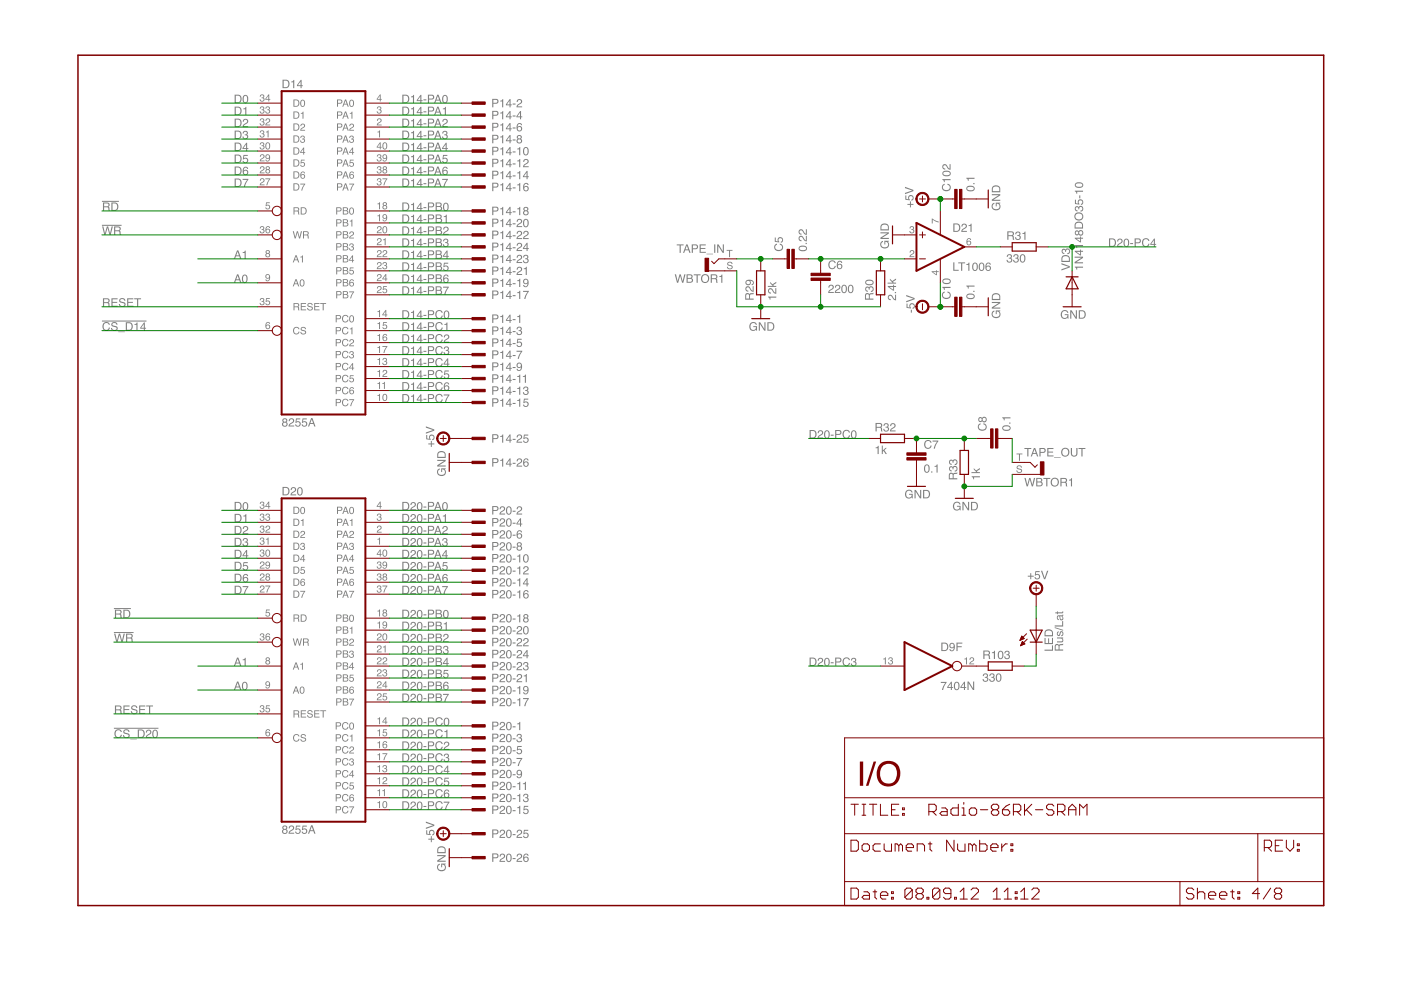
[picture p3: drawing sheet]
<svg xmlns="http://www.w3.org/2000/svg" width="297mm" height="210mm" viewBox="0 0 297 210" stroke-linecap="round" stroke-linejoin="round" font-family="sans-serif">
<g fill="#808080">
<path d="M60.1 89.2a.3 .3 0 0 0 .6 0 .3 .3 0 0 0-.6 0zM60 90a.36 .36 0 0 0 .7 0 .36 .36 0 0 0-.7 0zM60 88.8a.5 .5 0 0 1 .7 0 .5 .5 0 0 1 0 .7 .54 .54 0 0 1 .1 .8 .54 .54 0 0 1-.8 0 .54 .54 0 0 1 .1-.8l-.3-.3zM61.4 88.8a.6 .6 0 0 1 1 .3 .6 .6 0 0 1-.6 .8l-.4 .3h1v.2h-1.2a1.47 1.47 0 0 1 .9-1.1 .35 .35 0 0 0-.3-.4 .35 .35 0 0 0-.4 .4h-.2zM62.8 88.7h.9v.2h-.8l-.1 .5a.61 .61 0 0 1 .9 .3 .61 .61 0 0 1-.4 .8 .61 .61 0 0 1-.7-.5h.2a.38 .38 0 0 0 .6 .2 .38 .38 0 0 0 0-.6 .38 .38 0 0 0-.6 .1h-.2zM64.1 88.7h1v.2h-.8l-.1 .5a.61 .61 0 0 1 .9 .3 .61 .61 0 0 1-.4 .8 .61 .61 0 0 1-.7-.5h.2a.38 .38 0 0 0 .5 .2 .38 .38 0 0 0 .1-.6 .38 .38 0 0 0-.6 .1h-.2zM66.1 88.9l-.3 .8h.6zM66 88.6h.2l.7 1.8h-.3l-.2-.5h-.7l-.2 .5h-.2z" fill-rule="evenodd"/>
<path d="M60.1 175.5a.3 .3 0 0 0 .6 0 .3 .3 0 0 0-.6 0zM60 176.3a.36 .36 0 0 0 .7 0 .36 .36 0 0 0-.7 0zM60 175.2a.5 .5 0 0 1 .7-.1 .5 .5 0 0 1 0 .7 .54 .54 0 0 1 .1 .8 .54 .54 0 0 1-.8 0 .54 .54 0 0 1 .1-.8l-.3-.3zM61.4 175.1a.6 .6 0 0 1 1 .3 .6 .6 0 0 1-.6 .8l-.4 .4h1v.2h-1.2a1.47 1.47 0 0 1 .9-1.1 .35 .35 0 0 0-.3-.5 .35 .35 0 0 0-.4 .4h-.2zM62.8 175h.9v.3h-.8l-.1 .4a.61 .61 0 0 1 .9 .3 .61 .61 0 0 1-.4 .9 .61 .61 0 0 1-.7-.6h.2a.38 .38 0 0 0 .6 .2 .38 .38 0 0 0 0-.6 .38 .38 0 0 0-.6 .1h-.2zM64.1 175h1v.3h-.8l-.1 .4a.61 .61 0 0 1 .9 .3 .61 .61 0 0 1-.4 .9 .61 .61 0 0 1-.7-.6h.2a.38 .38 0 0 0 .5 .2 .38 .38 0 0 0 .1-.6 .38 .38 0 0 0-.6 .1h-.2zM66.1 175.2l-.3 .8h.6zM66 175h.2l.7 1.8h-.3l-.2-.6h-.7l-.2 .6h-.2z" fill-rule="evenodd"/>
<path d="M90.8 94h.5v-.5h.2v.5h.6v.2h-.6v.6h-.2v-.6h-.5zM90.4 92.2h.2v.8h.5a.61 .61 0 0 1 .2-.8 .61 .61 0 0 1 .9 .4 .61 .61 0 0 1-.6 .7v-.2a.38 .38 0 0 0 .2-.6 .38 .38 0 0 0-.6 0 .38 .38 0 0 0 .1 .6v.2l-.9-.2zM90.3 90.4l1.8 .7v.2l-1.8 .7v-.3l1.5-.5-1.5-.5z" fill-rule="evenodd"/>
<path d="M90.8 177.8h.5v-.5h.2v.5h.6v.2h-.6v.6h-.2v-.6h-.5zM90.4 176h.2v.8h.5a.61 .61 0 0 1 .2-.8 .61 .61 0 0 1 .9 .4 .61 .61 0 0 1-.6 .7v-.2a.38 .38 0 0 0 .2-.6 .38 .38 0 0 0-.6 0 .38 .38 0 0 0 .1 .6v.2l-.9-.2zM90.3 174.2l1.8 .7v.2l-1.8 .7v-.3l1.5-.5-1.5-.5z" fill-rule="evenodd"/>
<path d="M92.9 99.5l.3-.2v.3a.65 .65 0 0 0-.2 .9 .65 .65 0 0 0 1 .1 .57 .57 0 0 0 .3-.6 .57 .57 0 0 0-.6-.5v.6h-.2v-.8h1v.2h-.2a.88 .88 0 0 1 0 1.2 .88 .88 0 0 1-1.2 .1 .86 .86 0 0 1-.2-1.3zM92.7 97.5h1.8v.3l-1.5 .9h1.5v.2h-1.8v-.3l1.5-.9h-1.5zM93.1 96l-.2 .3v.6h1.4v-.5a.72 .72 0 0 0-1.2-.4zM93 95.8a.97 .97 0 0 1 1.5 .6v.7h-1.8v-.9z" fill-rule="evenodd"/>
<path d="M92.9 183.3l.3-.2v.3a.65 .65 0 0 0-.2 .9 .65 .65 0 0 0 1 .1 .57 .57 0 0 0 .3-.6 .57 .57 0 0 0-.6-.5v.6h-.2v-.8h1v.2h-.2a.88 .88 0 0 1 0 1.2 .88 .88 0 0 1-1.2 .1 .86 .86 0 0 1-.2-1.3zM92.7 181.3h1.8v.3l-1.5 .9h1.5v.2h-1.8v-.3l1.5-.9h-1.5zM93.1 179.8l-.2 .3v.6h1.4v-.5a.72 .72 0 0 0-1.2-.4zM93 179.6a.97 .97 0 0 1 1.5 .6v.7h-1.8v-.9z" fill-rule="evenodd"/>
<path d="M185.7 94.9l.6-.4v1.8h-.2v-1.3h-.4zM187 94.5h.2v1l.5-.5h.3l-.5 .5 .5 .8h-.2l-.4-.7-.2 .2v.5h-.2z" fill-rule="evenodd"/>
<path d="M206 101h1.8v.2h-1.3v.4h-.1zM206.5 99.3l.4 .5 .9-.6v.3l-.7 .4 .2 .2h.5v.2h-1.8v-.2h1l-.5-.6z" fill-rule="evenodd"/>
<path d="M196.1 98.6a.63 .63 0 0 1 .8 0 .63 .63 0 0 1 .2 .7 .65 .65 0 0 1-.6 1 .65 .65 0 0 1-.6-.9zM196.3 98.7a.96 .96 0 0 0 .2 1.4 .85 .85 0 0 0 0-1.4zM197.4 99.9h.3v.3h-.3zM198.1 98.8l.7-.3v1.7h-.2v-1.2h-.5z" fill-rule="evenodd"/>
<path d="M212.6 90.4a1.06 1.06 0 0 1 1.7 .4 .97 .97 0 0 1-.9 .6 .97 .97 0 0 1-.9-.6zM212.7 90.6a.68 .68 0 0 0 1.1 .5l.3-.2a.66 .66 0 0 0-1.1-.5zM214 89.6h.2v.2h-.2zM212.5 88.5h1.7v.2h-1.2v.4h-.2z" fill-rule="evenodd"/>
<path d="M192.1 104.1a.8 .8 0 0 1 1.4 .3h-.3a.65 .65 0 0 0-.9-.2 .65 .65 0 0 0-.1 1 .57 .57 0 0 0 .6 .3 .57 .57 0 0 0 .5-.6h-.6v-.2h.8v1h-.1l-.1-.3a.88 .88 0 0 1-1.2 .1 .88 .88 0 0 1-.1-1.2zM193.9 103.9h.3l.9 1.4v-1.4h.2v1.8h-.3l-.9-1.5v1.5h-.2zM196 104.1v1.4h.4a.7 .7 0 0 0 .5-.7 .7 .7 0 0 0-.5-.7zM195.7 103.9h.7a.91 .91 0 0 1 .8 .9 .91 .91 0 0 1-.8 .9h-.7z" fill-rule="evenodd"/>
<path d="M202.3 106.6a.8 .8 0 0 1 1.3 .4h-.2a.65 .65 0 0 0-.9-.3 .65 .65 0 0 0-.1 1 .57 .57 0 0 0 .6 .3 .57 .57 0 0 0 .5-.6h-.6v-.2h.8v1h-.2v-.2a.88 .88 0 0 1-1.3 0 .88 .88 0 0 1-.1-1.2zM204.1 106.4h.2l.9 1.5v-1.5h.3v1.8h-.3l-.9-1.4v1.4h-.2zM206.1 106.6v1.4h.4a.7 .7 0 0 0 .6-.7 .7 .7 0 0 0-.6-.7zM205.9 106.4h.7a.91 .91 0 0 1 .7 .9 .91 .91 0 0 1-.7 .9h-.7z" fill-rule="evenodd"/>
<path d="M202.1 55.6h.3v1.6h.9v.2h-1.2zM203.2 55.6h1.4v.2h-.6v1.6h-.2v-1.6h-.6zM204.9 56l.6-.3v1.7h-.2v-1.2h-.4zM206.3 55.8a.63 .63 0 0 1 .8 0 .63 .63 0 0 1 .2 .7 .65 .65 0 0 1-.6 1 .65 .65 0 0 1-.6-.9zM206.6 55.9a.96 .96 0 0 0 .1 1.4 .85 .85 0 0 0 0-1.4zM207.7 55.8a.63 .63 0 0 1 .8 0 .63 .63 0 0 1 .2 .7 .65 .65 0 0 1-.6 1 .65 .65 0 0 1-.6-.9zM207.9 55.9a.96 .96 0 0 0 .2 1.4 .85 .85 0 0 0 0-1.4zM209.1 55.9l.6-.2 .3 .3 .1 .1h-.2a.36 .36 0 0 0-.5-.2 .36 .36 0 0 0-.2 .4l-.1 .2a.58 .58 0 0 1 .9 .2 .58 .58 0 0 1-.4 .8 .58 .58 0 0 1-.7-.6zM209.2 56.9a.37 .37 0 0 0 .7 0 .37 .37 0 0 0-.7 0z" fill-rule="evenodd"/>
<path d="M192.4 43.2h.5v-.5h.2v.5h.6v.2h-.6v.6h-.2v-.6h-.5zM191.9 41.4h.3v.8l.4 .1a.61 .61 0 0 1 .3-.9 .61 .61 0 0 1 .8 .4 .61 .61 0 0 1-.5 .7v-.2a.38 .38 0 0 0 .2-.6 .38 .38 0 0 0-.6 0 .38 .38 0 0 0 .1 .6v.2l-1-.1zM191.9 39.6l1.8 .7v.2l-1.8 .7v-.3l1.5-.5-1.5-.5z" fill-rule="evenodd"/>
<path d="M193.1 65.7h.2v.6h-.2zM192.2 64.4h.2v.7l.5 .1a.61 .61 0 0 1 .3-.9 .61 .61 0 0 1 .8 .4 .61 .61 0 0 1-.5 .8v-.2a.38 .38 0 0 0 .2-.6 .38 .38 0 0 0-.6-.1 .38 .38 0 0 0 .1 .6l-.1 .2-.9-.1zM192.1 62.5l1.8 .7v.3l-1.8 .6v-.3l1.6-.5-1.6-.5z" fill-rule="evenodd"/>
<path d="M213.6 54a.5 .5 0 0 1 .8 0 .5 .5 0 0 1-.1 .7 .58 .58 0 0 1-.1 1 .58 .58 0 0 1-.8-.6h.2a.35 .35 0 0 0 .5 .4 .35 .35 0 0 0 0-.7h-.2v-.2a.29 .29 0 0 0 .4-.2 .29 .29 0 0 0-.3-.3l-.3 .1v.3h-.2zM215 54a.5 .5 0 0 1 .8 0 .5 .5 0 0 1-.1 .7 .58 .58 0 0 1-.1 1 .58 .58 0 0 1-.8-.6h.2a.35 .35 0 0 0 .5 .4 .35 .35 0 0 0 0-.7h-.2v-.2a.29 .29 0 0 0 .4-.2 .29 .29 0 0 0-.3-.3l-.3 .1v.3h-.3zM216.4 54.1a.63 .63 0 0 1 .8-.1 .63 .63 0 0 1 .2 .8 .65 .65 0 0 1-.6 .9 .65 .65 0 0 1-.6-.9zM216.6 54.1a.96 .96 0 0 0 .2 1.4 .85 .85 0 0 0 0-1.4z" fill-rule="evenodd"/>
<path d="M227.9 56.5h1.7v.3h-1.2v.4h-.2zM227.8 54.4h1.8v.3l-1.4 .9h1.4v.2h-1.8v-.2l1.5-1h-1.5zM228.2 53.4l.8 .6v-.6zM227.9 53.2h1.1v-.3h.2v.3h.4v.2h-.4v.8h-.2l-1.1-.8zM227.9 52h1.7v.2h-1.2v.4h-.2zM228.2 50.6l.8 .6v-.6zM227.9 50.4h1.1v-.3h.2v.3h.4v.2h-.4v.8h-.2l-1.1-.8zM228.1 49.4a.3 .3 0 0 0 .6 0 .3 .3 0 0 0-.6 0zM228.8 49.4a.36 .36 0 0 0 .7 0 .36 .36 0 0 0-.7 0zM228 49l.3-.2 .4 .3a.54 .54 0 0 1 .8-.1 .54 .54 0 0 1 0 .8 .54 .54 0 0 1-.8-.1 .5 .5 0 0 1-.8 0 .5 .5 0 0 1 .1-.7zM228.2 47.4l-.1 .2-.1 .6h1.4v-.4a.72 .72 0 0 0-1.2-.4zM228.1 47.2a.97 .97 0 0 1 1.5 .5v.8h-1.8l.1-1zM227.8 45.9a.95 .95 0 0 1 1.9 0 .95 .95 0 0 1-1.9 0zM228.2 45.4a.67 .67 0 0 0 .1 .9 .67 .67 0 0 0 .9 0 .67 .67 0 0 0 0-.9l-.5-.1zM228 43.9l.3-.2 .4 .2a.58 .58 0 0 1 1 .2 .58 .58 0 0 1-.6 .8v-.3a.35 .35 0 0 0 .4-.5 .35 .35 0 0 0-.7 0v.3h-.2a.29 .29 0 0 0-.2-.4 .29 .29 0 0 0-.3 .2l.1 .3 .3 .1v.2a.58 .58 0 0 1-.6-.3 .58 .58 0 0 1 .1-.6zM227.9 42.3h.2v.8l.5 .1a.61 .61 0 0 1 .3-.9 .61 .61 0 0 1 .8 .4 .61 .61 0 0 1-.5 .8v-.3a.38 .38 0 0 0 .2-.5 .38 .38 0 0 0-.6-.1 .38 .38 0 0 0 .1 .6l-.1 .2-.9-.1zM228.8 41.4h.2v.6h-.2zM227.9 40.4h1.7v.3h-1.2v.4h-.2zM228 38.9a1.06 1.06 0 0 1 1.7 .3 .97 .97 0 0 1-.9 .6 .97 .97 0 0 1-.9-.6zM228.1 39.1a.68 .68 0 0 0 1.1 .5l.2-.2a.66 .66 0 0 0-1-.5z" fill-rule="evenodd"/>
<path d="M225.1 66a.8 .8 0 0 1 1.4 .3h-.2a.65 .65 0 0 0-1-.2 .65 .65 0 0 0-.1 1 .57 .57 0 0 0 .7 .3 .57 .57 0 0 0 .4-.6h-.6v-.2h.8v1h-.1l-.1-.3a.88 .88 0 0 1-1.2 .1 .88 .88 0 0 1-.1-1.2zM226.9 65.8h.3l.9 1.4v-1.4h.2v1.8h-.2l-1-1.5v1.5h-.2zM229 66v1.4h.4a.7 .7 0 0 0 .6-.7 .7 .7 0 0 0-.6-.7zM228.7 65.8h.7a.91 .91 0 0 1 .8 .9 .91 .91 0 0 1-.8 .9h-.7z" fill-rule="evenodd"/>
<path d="M186.8 51.2l.4-.1v.2a.65 .65 0 0 0-.2 1 .65 .65 0 0 0 1 .1 .57 .57 0 0 0 .3-.7 .57 .57 0 0 0-.6-.4v.5h-.2v-.8h1v.2l-.3 .1a.88 .88 0 0 1 .1 1.2 .88 .88 0 0 1-1.2 .1 .86 .86 0 0 1-.3-1.4zM186.7 49.3h1.8v.2l-1.5 .9h1.5v.3h-1.8v-.3l1.4-.9h-1.4zM187.1 47.8l-.2 .2v.6h1.4v-.4a.72 .72 0 0 0-1.2-.4zM186.9 47.6a.97 .97 0 0 1 1.6 .5v.8h-1.8v-1z" fill-rule="evenodd"/>
<path d="M162.8 62.9h1.8v.2h-1.2v.4h-.2zM163 61.2a.8 .8 0 0 1 1.1 .7l.3 .2v-1h.2v1.2a1.47 1.47 0 0 1-1.1-.9 .35 .35 0 0 0-.5 .3 .35 .35 0 0 0 .5 .3v.3a.6 .6 0 0 1-.6-.4 .6 .6 0 0 1 .1-.7zM163.3 59.8l.5 .5 .8-.6v.3l-.7 .4 .2 .2h.5v.2h-1.8v-.2h1l-.5-.5z" fill-rule="evenodd"/>
<path d="M175.8 60.5a.6 .6 0 0 1 1 .3 .6 .6 0 0 1-.6 .7l-.4 .4h1v.2h-1.2a1.47 1.47 0 0 1 .9-1.1 .35 .35 0 0 0-.3-.5 .35 .35 0 0 0-.3 .5h-.3zM177.2 60.5a.6 .6 0 0 1 1 .3 .6 .6 0 0 1-.6 .7l-.4 .4h1v.2h-1.2a1.47 1.47 0 0 1 .9-1.1 .35 .35 0 0 0-.3-.5 .35 .35 0 0 0-.4 .5h-.2zM178.6 60.5a.63 .63 0 0 1 .7 0 .63 .63 0 0 1 .3 .7 .65 .65 0 0 1-.6 1 .65 .65 0 0 1-.6-.9zM178.8 60.6a.96 .96 0 0 0 .2 1.4 .85 .85 0 0 0 0-1.4zM180 60.5a.63 .63 0 0 1 .7 0 .63 .63 0 0 1 .3 .7 .65 .65 0 0 1-.6 1 .65 .65 0 0 1-.6-.9zM180.2 60.6a.96 .96 0 0 0 .1 1.4 .85 .85 0 0 0 .1-1.4z" fill-rule="evenodd"/>
<path d="M188.4 62.6a.8 .8 0 0 1 1.1 .7l.3 .1v-.9h.2v1.2a1.47 1.47 0 0 1-1.1-1 .35 .35 0 0 0-.5 .4 .35 .35 0 0 0 .5 .3v.2a.6 .6 0 0 1-.6-.3 .6 .6 0 0 1 .1-.7zM189.7 61.9h.3v.3h-.3zM188.6 60.9l.8 .5v-.5zM188.2 60.6h1.2v-.2h.2v.2h.4v.3h-.4v.7h-.3l-1.1-.8zM188.7 59.1l.5 .5 .8-.5v.2l-.7 .4 .2 .2h.5v.2h-1.8v-.2h1l-.5-.5z" fill-rule="evenodd"/>
<path d="M169.4 52.3a1.06 1.06 0 0 1 1.7 .4 .97 .97 0 0 1-.9 .6 .97 .97 0 0 1-.9-.6zM169.6 52.5a.68 .68 0 0 0 1.1 .5l.2-.2a.66 .66 0 0 0-1.1-.5zM170.8 51.5h.3v.3h-.3zM169.5 50.1a.8 .8 0 0 1 1.1 .7l.3 .1v-.9h.2v1.2a1.47 1.47 0 0 1-1.1-.9 .35 .35 0 0 0-.5 .3 .35 .35 0 0 0 .4 .3v.3a.6 .6 0 0 1-.6-.4 .6 .6 0 0 1 .2-.7zM169.5 48.7a.8 .8 0 0 1 1.1 .7l.3 .2v-1h.2v1.2a1.47 1.47 0 0 1-1.1-.9 .35 .35 0 0 0-.5 .3 .35 .35 0 0 0 .4 .3v.3a.6 .6 0 0 1-.6-.4 .6 .6 0 0 1 .2-.7z" fill-rule="evenodd"/>
<path d="M159.1 68.5a.8 .8 0 0 1 1.4 .4h-.3a.65 .65 0 0 0-.9-.3 .65 .65 0 0 0-.1 1 .57 .57 0 0 0 .6 .3 .57 .57 0 0 0 .5-.5h-.6v-.2h.8v.9h-.2v-.2a.88 .88 0 0 1-1.2 0 .88 .88 0 0 1-.1-1.2zM160.9 68.3h.3l.9 1.5v-1.5h.2v1.8h-.3l-.9-1.4v1.4h-.2zM162.9 68.5v1.4h.5a.7 .7 0 0 0 .5-.7 .7 .7 0 0 0-.5-.7zM162.7 68.3h.7a.91 .91 0 0 1 .8 .9 .91 .91 0 0 1-.8 .9h-.7z" fill-rule="evenodd"/>
<path d="M205 39.6a1.06 1.06 0 0 1 1.7 .4 .97 .97 0 0 1-.9 .6 .97 .97 0 0 1-.9-.6zM205.1 39.8a.68 .68 0 0 0 1.1 .5l.2-.2a.66 .66 0 0 0-1-.5zM206.4 38.8h.2v.3h-.2zM204.9 37.7h1.7v.2h-1.2v.4h-.2z" fill-rule="evenodd"/>
<path d="M205 62.5a1.06 1.06 0 0 1 1.7 .3 .97 .97 0 0 1-.9 .6 .97 .97 0 0 1-.9-.6zM205.1 62.6a.68 .68 0 0 0 1.1 .5l.2-.1a.66 .66 0 0 0-1-.5zM206.4 61.7h.2v.2h-.2zM204.9 60.5h1.7v.3h-1.2v.4h-.2z" fill-rule="evenodd"/>
<path d="M210.5 43.2l.3-.2v.2a.65 .65 0 0 0-.2 1 .65 .65 0 0 0 1 .1 .57 .57 0 0 0 .3-.7 .57 .57 0 0 0-.6-.4v.5h-.2v-.7h1v.1l-.3 .1a.88 .88 0 0 1 .1 1.2 .88 .88 0 0 1-1.2 .1 .86 .86 0 0 1-.2-1.3zM210.3 41.2h1.8v.2l-1.5 1h1.5v.2h-1.8v-.3l1.4-.9h-1.4zM210.7 39.7l-.2 .2v.6h1.4v-.4a.72 .72 0 0 0-1.2-.4zM210.5 39.5a.97 .97 0 0 1 1.6 .5v.8h-1.8v-1z" fill-rule="evenodd"/>
<path d="M210.5 66l.3-.2v.3a.65 .65 0 0 0-.2 .9 .65 .65 0 0 0 1 .1 .57 .57 0 0 0 .3-.6 .57 .57 0 0 0-.6-.5v.6h-.2v-.8h1v.2h-.3a.88 .88 0 0 1 .1 1.2 .88 .88 0 0 1-1.2 .1 .86 .86 0 0 1-.2-1.3zM210.3 64h1.8v.3l-1.5 .9h1.5v.2h-1.8v-.2l1.4-1h-1.4zM210.7 62.5l-.2 .3v.6h1.4v-.4a.72 .72 0 0 0-1.2-.5zM210.5 62.3a.97 .97 0 0 1 1.6 .6v.7h-1.8v-.9z" fill-rule="evenodd"/>
<path d="M217.2 101.3h.3l.3 1.5 .4-1.5h.3l.4 1.5 .3-1.5h.3l-.5 1.8h-.2l-.5-1.5-.4 1.5h-.2zM219.9 101.5v.6h.5a.29 .29 0 0 0 .4-.3 .29 .29 0 0 0-.4-.3zM219.9 102.3v.6l.9-.1-.1-.5zM219.7 101.3h.8a.44 .44 0 0 1 .5 .3 .44 .44 0 0 1-.2 .6 .51 .51 0 0 1 .3 .6 .51 .51 0 0 1-.6 .3h-.8zM221.2 101.3h1.5v.2h-.6v1.6h-.3v-1.6h-.6zM222.7 102.2a.95 .95 0 0 1 1.9 0 .95 .95 0 0 1-1.9 0zM223.2 101.7a.68 .68 0 0 0 0 1 .68 .68 0 0 0 1-.1 .67 .67 0 0 0-.1-.9 .67 .67 0 0 0-.9 0zM225.1 101.5v.7h.5a.31 .31 0 0 0 .4-.3 .31 .31 0 0 0-.3-.4zM224.8 101.3h.9a.49 .49 0 0 1 .5 .3 .49 .49 0 0 1-.2 .6l.2 .2 .1 .7h-.3l-.1-.6-.3-.1h-.5v.7h-.3zM226.6 101.7l.7-.3v1.7h-.2v-1.2h-.5z" fill-rule="evenodd"/>
<path d="M143.1 58.2h.2l.4 1.4 .4-1.4h.2l.4 1.4 .4-1.4h.2l-.4 1.8h-.3l-.4-1.5-.4 1.5h-.3zM145.8 58.4v.5h.4a.29 .29 0 0 0 .4-.3 .29 .29 0 0 0-.4-.2zM145.8 59.1v.6l.8-.1-.1-.4zM145.6 58.2h.7a.44 .44 0 0 1 .5 .3 .44 .44 0 0 1-.2 .5 .51 .51 0 0 1 .3 .6 .51 .51 0 0 1-.6 .4h-.7zM147.1 58.2h1.4v.2h-.6v1.6h-.2v-1.6h-.6zM148.6 59.1a.95 .95 0 0 1 1.9 0 .95 .95 0 0 1-1.9 0zM149 58.5a.68 .68 0 0 0 0 1.1 .68 .68 0 0 0 1.1-.2 .67 .67 0 0 0-.2-.9 .67 .67 0 0 0-.9 0zM150.9 58.4v.6h.6a.31 .31 0 0 0 .4-.3 .31 .31 0 0 0-.4-.3zM150.7 58.2h.8a.49 .49 0 0 1 .6 .3 .49 .49 0 0 1-.2 .6l.2 .2 .1 .7h-.3l-.1-.7-.3-.1h-.6v.8h-.2zM152.5 58.6l.7-.4v1.8h-.3v-1.3h-.4z" fill-rule="evenodd"/>
<path d="M208.6 142.9a.5 .5 0 0 1 .7 0 .5 .5 0 0 1 0 .7 .58 .58 0 0 1-.2 1 .58 .58 0 0 1-.8-.6h.3a.35 .35 0 0 0 .5 .4 .35 .35 0 0 0 0-.7h-.3v-.2a.29 .29 0 0 0 .4-.2 .29 .29 0 0 0-.3-.3l-.3 .1v.2h-.2zM210 142.9a.5 .5 0 0 1 .7 0 .5 .5 0 0 1-.1 .7 .58 .58 0 0 1-.1 1 .58 .58 0 0 1-.8-.6h.2a.36 .36 0 0 0 .6 .4 .35 .35 0 0 0 0-.7h-.3v-.2a.29 .29 0 0 0 .4-.2 .29 .29 0 0 0-.3-.3l-.3 .1v.2h-.2zM211.3 142.9a.63 .63 0 0 1 .8 0 .63 .63 0 0 1 .2 .7 .65 .65 0 0 1-.5 1 .65 .65 0 0 1-.7-.9zM211.6 143a.96 .96 0 0 0 .1 1.4 .85 .85 0 0 0 0-1.4z" fill-rule="evenodd"/>
<path d="M224 136.8l-.2 .9h.6v-.8zM223.8 136.6l.4-.1 .3 .3 .2-.2 .7-.1v.3h-.6l-.2 .4v.5h.8v.2h-1.8v-1zM224.1 135.2h1.3v.2h-.2a.45 .45 0 0 1 .2 .5 .45 .45 0 0 1-.4 .3h-.9v-.2h1l.2-.3-.3-.3h-.9zM224.2 133.9h.3v.2a.28 .28 0 0 0-.2 .3 .28 .28 0 0 0 .2 .2h.1a.55 .55 0 0 1 .7-.7l.1 .8-.4 .2v-.2a.32 .32 0 0 0 .3-.3 .32 .32 0 0 0-.3-.3h-.1a.54 .54 0 0 1-.2 .5 .54 .54 0 0 1-.5 .1l-.1-.3zM223.6 133l1.8 .5v.2l-1.8-.5zM223.6 132.6h1.6v-.9h.2v1.1h-1.8zM224.7 130.7l.1 .1a.28 .28 0 0 0 .1 .4 .28 .28 0 0 0 .4 0l-.2-.5zM224.2 130.6l1.2-.3v.3l-.2 .1a.44 .44 0 0 1 .2 .7 .44 .44 0 0 1-.7-.3l-.1-.4a.3 .3 0 0 0-.4 .3 .3 .3 0 0 0 .3 .3v.2l-.3-.2zM223.7 129.8h.4v-.2h.2v.2h.9v-.2l.2 .1-.1 .3-1 .1v.1h-.2v-.1h-.4z" fill-rule="evenodd"/>
<path d="M218.4 121.5h.2v.6h.6v.2h-.6v.5h-.2v-.5h-.5v-.2h.5zM219.5 121.1h.9v.2h-.7l-.1 .5a.61 .61 0 0 1 .9 .3 .61 .61 0 0 1-.4 .8 .61 .61 0 0 1-.8-.5h.3a.38 .38 0 0 0 .5 .1 .38 .38 0 0 0 .1-.6 .38 .38 0 0 0-.6 .1h-.2zM220.7 121h.3l.5 1.5 .5-1.5h.3l-.7 1.8h-.2z" fill-rule="evenodd"/>
<path d="M199.5 144.6h1.2l-.7 1.7h-.3l.2-.5 .5-1h-.9zM201.6 144.9l-.6 .8h.6zM201.6 144.5h.2v1.2h.3v.2h-.3v.4h-.2v-.4h-.8v-.2zM202.4 144.7a.63 .63 0 0 1 .8 0 .63 .63 0 0 1 .2 .7 .65 .65 0 0 1-.5 .9 .65 .65 0 0 1-.7-.8zM202.7 144.8a.96 .96 0 0 0 .1 1.3 .85 .85 0 0 0 0-1.4zM204.4 144.9l-.6 .8h.6zM204.4 144.5h.2v1.2h.3v.2h-.3v.4h-.2v-.4h-.8v-.2zM205.1 144.5h.3l.9 1.5v-1.5h.2v1.8h-.2l-.9-1.5v1.5h-.3z" fill-rule="evenodd"/>
<path d="M60.1 17.1v1.4h.5a.7 .7 0 0 0 .5-.7 .7 .7 0 0 0-.5-.7zM59.9 16.9h.7a.91 .91 0 0 1 .8 .9 .91 .91 0 0 1-.8 .9h-.7zM61.7 17.3l.7-.3v1.7h-.2v-1.2h-.5zM63.7 17.3l-.5 .8h.5zM63.8 16.9h.1v1.2h.3v.2h-.3v.4h-.2v-.4h-.7v-.2z" fill-rule="evenodd"/>
<path d="M71.5 28.7h.6a.44 .44 0 0 1 .5 .5 .44 .44 0 0 1-.5 .4h-.4v.6h-.2zM71.7 28.9v.5h.4a.27 .27 0 0 0 .3-.2 .27 .27 0 0 0-.3-.3zM73.3 28.9l-.3 .7h.5zM73.1 28.7h.3l.5 1.5h-.2l-.1-.4h-.7l-.1 .4h-.2zM74.2 28.8a.43 .43 0 0 1 .7 0 .43 .43 0 0 1-.1 .7 .5 .5 0 0 1-.1 .8 .5 .5 0 0 1-.7-.5h.2a.3 .3 0 0 0 .4 .3 .3 .3 0 0 0 .1-.5h-.3l.1-.2a.25 .25 0 0 0 .3-.2 .25 .25 0 0 0-.3-.3l-.4 .3z" fill-rule="evenodd"/>
<path d="M80 27.9l.6-.3v1.5h-.2v-1h-.4z" fill-rule="evenodd"/>
<path d="M71.5 26.2h.6a.44 .44 0 0 1 .5 .4 .44 .44 0 0 1-.5 .5h-.4v.6h-.2zM71.7 26.4v.5h.4a.27 .27 0 0 0 .3-.3 .27 .27 0 0 0-.3-.2zM73.3 26.4l-.3 .7h.5zM73.1 26.2h.3l.5 1.5h-.2l-.1-.5h-.7l-.1 .5h-.2zM74.2 26.3a.52 .52 0 0 1 .9 .2 .52 .52 0 0 1-.6 .7l-.3 .3h.9v.2h-1.1l.2-.5a.59 .59 0 0 0 .6-.7l-.4-.1-.1 .3h-.2z" fill-rule="evenodd"/>
<path d="M80.1 25.2a.52 .52 0 0 1 .8 .2 .52 .52 0 0 1-.5 .7l-.3 .3h.8v.2h-1l.2-.5a.59 .59 0 0 0 .5-.8h-.3l-.2 .3h-.2z" fill-rule="evenodd"/>
<path d="M71.5 23.6h.6a.44 .44 0 0 1 .5 .5 .44 .44 0 0 1-.5 .4h-.4v.7h-.2zM71.7 23.8v.5h.4a.27 .27 0 0 0 .3-.2 .27 .27 0 0 0-.3-.3zM73.3 23.9l-.3 .6h.5zM73.1 23.6h.3l.5 1.6h-.2l-.1-.5h-.7l-.1 .5h-.2zM74.2 24l.5-.3v1.5h-.2v-1.1h-.3z" fill-rule="evenodd"/>
<path d="M80.1 22.6a.43 .43 0 0 1 .6 0 .43 .43 0 0 1 0 .7 .5 .5 0 0 1-.1 .8 .5 .5 0 0 1-.7-.5h.2a.3 .3 0 0 0 .4 .3 .3 .3 0 0 0 0-.5h-.2v-.2a.25 .25 0 0 0 .4-.2 .25 .25 0 0 0-.3-.3l-.5 .3z" fill-rule="evenodd"/>
<path d="M71.5 21.1h.6a.44 .44 0 0 1 .5 .4 .44 .44 0 0 1-.5 .5h-.4v.6h-.2zM71.7 21.3v.5h.4a.27 .27 0 0 0 .3-.3 .27 .27 0 0 0-.3-.2zM73.3 21.3l-.3 .7h.5zM73.1 21.1h.3l.5 1.5h-.2l-.1-.4h-.7l-.1 .4h-.2zM74.2 21.3a.64 .64 0 0 1 .8 .1 .64 .64 0 0 1 0 .8 .53 .53 0 0 1-.7 .4 .53 .53 0 0 1-.3-.7zM74.4 21.3a.83 .83 0 0 0 .1 1.2 .7 .7 0 0 0 .1-1.2z" fill-rule="evenodd"/>
<path d="M80.5 20.3l-.5 .7h.5zM80.6 20h.1v1h.2v.1h-.2v.4h-.2v-.4h-.6z" fill-rule="evenodd"/>
<path d="M62.4 44.1v.6h.5a.27 .27 0 0 0 .3-.3 .27 .27 0 0 0-.3-.3zM62.2 43.9h.7a.42 .42 0 0 1 .5 .3 .42 .42 0 0 1-.2 .5l.3 .8h-.3v-.6l-.3-.1h-.5v.7h-.2zM64 44.1v1.2h.3a.6 .6 0 0 0 .5-.6 .6 .6 0 0 0-.5-.6zM63.8 43.9h.6a.78 .78 0 0 1 .6 .8 .78 .78 0 0 1-.6 .8h-.6z" fill-rule="evenodd"/>
<path d="M56.4 42.9h.8v.2h-.6l-.1 .4a.52 .52 0 0 1 .7 .2 .52 .52 0 0 1-.3 .7 .52 .52 0 0 1-.6-.4h.1a.33 .33 0 0 0 .5 .1 .33 .33 0 0 0 .1-.5 .33 .33 0 0 0-.5 .1h-.2z" fill-rule="evenodd"/>
<path d="M62.3 69.5a.66 .66 0 0 1 .7-.2 .66 .66 0 0 1 .5 .5h-.2a.55 .55 0 0 0-.8-.2 .55 .55 0 0 0-.1 .8l.1 .2a.46 .46 0 0 0 .5 .1 .46 .46 0 0 0 .3-.4h.2a.73 .73 0 0 1-1 .5 .73 .73 0 0 1-.3-1.1zM63.9 69.4l.4-.1a.5 .5 0 0 1 .6 .5h-.2a.36 .36 0 0 0-.4-.3 .36 .36 0 0 0-.3 .3v.1a.66 .66 0 0 1 .8 .8 .66 .66 0 0 1-.7 .2 .66 .66 0 0 1-.4-.5h.2a.4 .4 0 0 0 .4 .3 .4 .4 0 0 0 .4-.3l-.1-.1a.64 .64 0 0 1-.6-.2 .64 .64 0 0 1-.1-.7z" fill-rule="evenodd"/>
<path d="M56.4 68.4l.6-.1 .3 .4-.6-.2-.2 .5a.51 .51 0 0 1 .7 .2 .51 .51 0 0 1-.3 .7 .51 .51 0 0 1-.6-.6zM56.5 69.3a.32 .32 0 0 0 .6 0 .32 .32 0 0 0-.6 0z" fill-rule="evenodd"/>
<path d="M62.8 54.3l-.3 .7h.5zM62.6 54.1h.3l.5 1.5h-.2l-.1-.4h-.6l-.2 .4h-.2zM63.7 54.4l.5-.2v1.4h-.2v-1h-.3z" fill-rule="evenodd"/>
<path d="M56.5 53.4a.25 .25 0 0 0 .5 0 .25 .25 0 0 0-.5 0zM56.5 54.1a.31 .31 0 0 0 .6 0 .31 .31 0 0 0-.6 0zM56.4 53.1a.43 .43 0 0 1 .7 0 .43 .43 0 0 1-.1 .6 .46 .46 0 0 1 .1 .7 .46 .46 0 0 1-.7 0 .46 .46 0 0 1 .1-.7l-.2-.3z" fill-rule="evenodd"/>
<path d="M62.8 59.4l-.3 .7h.5zM62.6 59.2h.3l.5 1.5h-.2l-.1-.4h-.6l-.2 .4h-.2zM63.7 59.4a.64 .64 0 0 1 .8 .1 .64 .64 0 0 1 0 .8 .53 .53 0 0 1-.7 .4 .53 .53 0 0 1-.3-.7zM63.9 59.4a.83 .83 0 0 0 .1 1.2 .7 .7 0 0 0 .1-1.2z" fill-rule="evenodd"/>
<path d="M56.4 58.3a.66 .66 0 0 1 .8 .1 .66 .66 0 0 1 0 .9 .46 .46 0 0 1-.5 .3 .46 .46 0 0 1-.4-.4h.2a.3 .3 0 0 0 .3 .3 .3 .3 0 0 0 .2-.4l.1-.2a.48 .48 0 0 1-.7 .1 .48 .48 0 0 1 0-.7zM56.5 58.6a.32 .32 0 0 0 .6 0 .32 .32 0 0 0-.6 0z" fill-rule="evenodd"/>
<path d="M71.2 84.6h.7a.44 .44 0 0 1 .4 .4 .44 .44 0 0 1-.4 .5h-.5v.6h-.2zM71.4 84.8v.5h.4a.27 .27 0 0 0 .3-.3 .27 .27 0 0 0-.3-.2zM72.7 84.8a.66 .66 0 0 1 .7-.3 .66 .66 0 0 1 .5 .5h-.2a.55 .55 0 0 0-.9-.2 .55 .55 0 0 0 0 .9l.1 .1a.46 .46 0 0 0 .5 .2 .46 .46 0 0 0 .3-.5h.2a.73 .73 0 0 1-1.1 .6 .73 .73 0 0 1-.2-1.2zM74 84.6h1.1l-.6 1.5h-.2v-.3l.6-1h-.9z" fill-rule="evenodd"/>
<path d="M80 83.8l.6-.3v1.5h-.2v-1.1h-.4zM81.2 83.7a.64 .64 0 0 1 .8 .1 .64 .64 0 0 1 .1 .8 .53 .53 0 0 1-.7 .4 .53 .53 0 0 1-.3-.7zM81.5 83.7a.83 .83 0 0 0 .1 1.2 .7 .7 0 0 0 0-1.2z" fill-rule="evenodd"/>
<path d="M71.2 82h.7a.44 .44 0 0 1 .4 .5 .44 .44 0 0 1-.4 .4h-.5v.7h-.2zM71.4 82.2v.5h.4a.27 .27 0 0 0 .3-.2 .27 .27 0 0 0-.3-.3zM72.7 82.2a.66 .66 0 0 1 .7-.2 .66 .66 0 0 1 .5 .5h-.2a.55 .55 0 0 0-.9-.2 .55 .55 0 0 0 0 .8l.1 .2a.46 .46 0 0 0 .5 .1 .46 .46 0 0 0 .3-.4h.2a.73 .73 0 0 1-1.1 .5 .73 .73 0 0 1-.2-1.1zM74.2 82.2l.6-.1 .2 .4-.5-.2-.3 .5a.51 .51 0 0 1 .8 .2 .51 .51 0 0 1-.3 .7 .51 .51 0 0 1-.6-.6zM74.3 83.1a.32 .32 0 0 0 .6 0 .32 .32 0 0 0-.6 0z" fill-rule="evenodd"/>
<path d="M80 81.3l.6-.3v1.5h-.2v-1.1h-.4zM81.1 81.3l.5-.3v1.5h-.2v-1.1h-.3z" fill-rule="evenodd"/>
<path d="M71.2 79.5h.7a.44 .44 0 0 1 .4 .4 .44 .44 0 0 1-.4 .5h-.5v.6h-.2zM71.4 79.7v.5h.4a.27 .27 0 0 0 .3-.3 .27 .27 0 0 0-.3-.2zM72.7 79.7a.66 .66 0 0 1 .7-.2 .66 .66 0 0 1 .5 .5h-.2a.55 .55 0 0 0-.9-.2 .55 .55 0 0 0 0 .8l.1 .1a.46 .46 0 0 0 .5 .2 .46 .46 0 0 0 .3-.4h.2a.73 .73 0 0 1-1.1 .5 .73 .73 0 0 1-.2-1.1zM74.2 79.6h.8v.1h-.7v.5a.52 .52 0 0 1 .7 .2 .52 .52 0 0 1-.3 .7 .52 .52 0 0 1-.7-.4h.2a.33 .33 0 0 0 .5 .1 .33 .33 0 0 0 .1-.5 .33 .33 0 0 0-.5 .1h-.2z" fill-rule="evenodd"/>
<path d="M80 78.7l.6-.3v1.5h-.2v-1h-.4zM81.3 78.5a.52 .52 0 0 1 .8 .3 .52 .52 0 0 1-.5 .6l-.3 .3h.8v.2h-1l.2-.5a.59 .59 0 0 0 .5-.7l-.4-.1-.1 .4h-.2z" fill-rule="evenodd"/>
<path d="M71.2 77h.7a.44 .44 0 0 1 .4 .4 .44 .44 0 0 1-.4 .4h-.5v.7h-.2zM71.4 77.1v.6h.4a.27 .27 0 0 0 .3-.3 .27 .27 0 0 0-.3-.3zM72.7 77.2a.66 .66 0 0 1 .7-.3 .66 .66 0 0 1 .5 .5h-.2a.55 .55 0 0 0-.9-.2 .55 .55 0 0 0 0 .9l.1 .1a.46 .46 0 0 0 .5 .1 .46 .46 0 0 0 .3-.4h.2a.73 .73 0 0 1-1.1 .6 .73 .73 0 0 1-.2-1.2zM74.7 77.3l-.5 .7h.5zM74.7 77h.2v1h.2v.1h-.2v.4h-.2v-.4h-.7z" fill-rule="evenodd"/>
<path d="M80 76.2l.6-.3v1.5h-.2v-1.1h-.4zM81.3 76a.43 .43 0 0 1 .6-.1 .43 .43 0 0 1 0 .7 .5 .5 0 0 1-.2 .9 .5 .5 0 0 1-.6-.6h.2a.3 .3 0 0 0 .4 .3 .3 .3 0 0 0 0-.5h-.2v-.2a.25 .25 0 0 0 .3-.2 .25 .25 0 0 0-.2-.2l-.5 .3z" fill-rule="evenodd"/>
<path d="M71.2 66.8h.7a.44 .44 0 0 1 .4 .4 .44 .44 0 0 1-.4 .5h-.5v.6h-.2zM71.4 67v.5h.4a.27 .27 0 0 0 .3-.3 .27 .27 0 0 0-.3-.2zM72.7 67a.66 .66 0 0 1 .7-.2 .66 .66 0 0 1 .5 .5h-.2a.55 .55 0 0 0-.9-.2 .55 .55 0 0 0 0 .8l.1 .1a.46 .46 0 0 0 .5 .2 .46 .46 0 0 0 .3-.4h.2a.73 .73 0 0 1-1.1 .5 .73 .73 0 0 1-.2-1.1zM74.2 67a.64 .64 0 0 1 .8 .1 .64 .64 0 0 1 0 .8 .53 .53 0 0 1-.7 .4 .53 .53 0 0 1-.3-.7zM74.4 67a.83 .83 0 0 0 .1 1.2 .7 .7 0 0 0 .1-1.2z" fill-rule="evenodd"/>
<path d="M80 66l.6-.3v1.5h-.2v-1h-.4zM81.7 66l-.5 .7h.5zM81.7 65.7h.2v1h.2v.2h-.2v.3h-.2v-.3h-.6z" fill-rule="evenodd"/>
<path d="M71.2 69.3h.7a.44 .44 0 0 1 .4 .5 .44 .44 0 0 1-.4 .4h-.5v.7h-.2zM71.4 69.5v.6h.4a.27 .27 0 0 0 .3-.3 .27 .27 0 0 0-.3-.3zM72.7 69.5a.66 .66 0 0 1 .7-.2 .66 .66 0 0 1 .5 .5h-.2a.55 .55 0 0 0-.9-.2 .55 .55 0 0 0 0 .8l.1 .2a.46 .46 0 0 0 .5 .1 .46 .46 0 0 0 .3-.4h.2a.73 .73 0 0 1-1.1 .5 .73 .73 0 0 1-.2-1.1zM74.2 69.7l.5-.3v1.5h-.2v-1.1h-.3z" fill-rule="evenodd"/>
<path d="M80 68.6l.6-.3v1.5h-.2v-1.1h-.4zM81.2 68.3h.8v.2h-.6l-.1 .4a.52 .52 0 0 1 .8 .2 .52 .52 0 0 1-.4 .7 .52 .52 0 0 1-.6-.4h.2a.33 .33 0 0 0 .5 .1 .33 .33 0 0 0 0-.5 .33 .33 0 0 0-.5 .1h-.2z" fill-rule="evenodd"/>
<path d="M71.2 71.9h.7a.44 .44 0 0 1 .4 .4 .44 .44 0 0 1-.4 .5h-.5v.6h-.2zM71.4 72.1v.5h.4a.27 .27 0 0 0 .3-.3 .27 .27 0 0 0-.3-.2zM72.7 72.1a.66 .66 0 0 1 .7-.3 .66 .66 0 0 1 .5 .5h-.2a.55 .55 0 0 0-.9-.2 .55 .55 0 0 0 0 .9l.1 .1a.46 .46 0 0 0 .5 .2 .46 .46 0 0 0 .3-.4h.2a.73 .73 0 0 1-1.1 .5 .73 .73 0 0 1-.2-1.2zM74.2 72a.52 .52 0 0 1 .9 .3 .52 .52 0 0 1-.6 .6l-.3 .3h.9v.2h-1.1l.2-.5a.59 .59 0 0 0 .6-.7l-.4-.1-.1 .4h-.2z" fill-rule="evenodd"/>
<path d="M80 71.1l.6-.3v1.5h-.2v-1.1h-.4zM81.3 71l.5-.2 .3 .4-.6-.2-.2 .5a.51 .51 0 0 1 .8 .2 .51 .51 0 0 1-.4 .7 .51 .51 0 0 1-.6-.5zM81.3 71.8a.32 .32 0 0 0 .6 0 .32 .32 0 0 0-.6 0z" fill-rule="evenodd"/>
<path d="M71.2 74.4h.7a.44 .44 0 0 1 .4 .5 .44 .44 0 0 1-.4 .4h-.5v.7h-.2zM71.4 74.6v.5h.4a.27 .27 0 0 0 .3-.2 .27 .27 0 0 0-.3-.3zM72.7 74.6a.66 .66 0 0 1 .7-.2 .66 .66 0 0 1 .5 .5h-.2a.55 .55 0 0 0-.9-.2 .55 .55 0 0 0 0 .8l.1 .1a.46 .46 0 0 0 .5 .2 .46 .46 0 0 0 .3-.4h.2a.73 .73 0 0 1-1.1 .5 .73 .73 0 0 1-.2-1.1zM74.2 74.6a.43 .43 0 0 1 .7-.1 .43 .43 0 0 1-.1 .7 .5 .5 0 0 1-.1 .8 .5 .5 0 0 1-.7-.5h.2a.3 .3 0 0 0 .4 .3 .3 .3 0 0 0 .1-.5h-.3l.1-.2a.25 .25 0 0 0 .3-.2 .25 .25 0 0 0-.3-.3l-.4 .4z" fill-rule="evenodd"/>
<path d="M80 73.6l.6-.3v1.5h-.2v-1h-.4zM81.1 73.4h1l-.6 1.4h-.2l.1-.2 .5-1h-.8z" fill-rule="evenodd"/>
<path d="M71.3 43.9h.7a.44 .44 0 0 1 .4 .5 .44 .44 0 0 1-.4 .4h-.5v.7h-.2zM71.5 44.1v.6h.4a.27 .27 0 0 0 .3-.3 .27 .27 0 0 0-.3-.3zM72.9 44.1v.5h.4a.25 .25 0 0 0 .3-.2 .25 .25 0 0 0-.3-.3zM72.9 44.8v.5l.7-.1-.1-.4zM72.7 43.9h.6a.38 .38 0 0 1 .5 .3 .38 .38 0 0 1-.2 .5 .43 .43 0 0 1 .2 .5 .43 .43 0 0 1-.5 .3h-.6zM74.2 44.1a.64 .64 0 0 1 .8 .2 .64 .64 0 0 1 0 .8 .53 .53 0 0 1-.7 .4 .53 .53 0 0 1-.3-.7zM74.4 44.2a.83 .83 0 0 0 .1 1.2 .7 .7 0 0 0 0-1.2z" fill-rule="evenodd"/>
<path d="M80 43.2l.6-.3v1.5h-.2v-1.1h-.4zM81.3 43.3a.25 .25 0 0 0 .5 0 .25 .25 0 0 0-.5 0zM81.3 44a.31 .31 0 0 0 .6 0 .31 .31 0 0 0-.6 0zM81.2 43a.43 .43 0 0 1 .7-.1 .43 .43 0 0 1 0 .7 .46 .46 0 0 1 0 .7 .46 .46 0 0 1-.6 0 .46 .46 0 0 1 0-.7l-.2-.3z" fill-rule="evenodd"/>
<path d="M71.3 46.5h.7a.44 .44 0 0 1 .4 .4 .44 .44 0 0 1-.4 .5h-.5v.6h-.2zM71.5 46.7v.5h.4a.27 .27 0 0 0 .3-.3 .27 .27 0 0 0-.3-.2zM72.9 46.7v.4h.4a.25 .25 0 0 0 .3-.2 .25 .25 0 0 0-.3-.2zM72.9 47.3v.5l.7-.1-.1-.4zM72.7 46.5h.6a.38 .38 0 0 1 .5 .2 .38 .38 0 0 1-.2 .5 .43 .43 0 0 1 .2 .5 .43 .43 0 0 1-.5 .3h-.6zM74.2 46.8l.5-.3v1.5h-.2v-1h-.3z" fill-rule="evenodd"/>
<path d="M80 45.7l.6-.3v1.5h-.2v-1.1h-.4zM81.2 45.6a.66 .66 0 0 1 .8 .1 .66 .66 0 0 1 0 .9 .46 .46 0 0 1-.5 .3 .46 .46 0 0 1-.4-.4h.2a.3 .3 0 0 0 .3 .3 .3 .3 0 0 0 .3-.4v-.2a.48 .48 0 0 1-.7 .1 .48 .48 0 0 1 0-.7zM81.3 45.9a.32 .32 0 0 0 .6 0 .32 .32 0 0 0-.6 0z" fill-rule="evenodd"/>
<path d="M71.3 49h.7a.44 .44 0 0 1 .4 .5 .44 .44 0 0 1-.4 .4h-.5v.7h-.2zM71.5 49.2v.5h.4a.27 .27 0 0 0 .3-.2 .27 .27 0 0 0-.3-.3zM72.9 49.2v.5h.4a.25 .25 0 0 0 .3-.3 .25 .25 0 0 0-.3-.2zM72.9 49.8v.6l.7-.1-.1-.4zM72.7 49h.6a.38 .38 0 0 1 .5 .3 .38 .38 0 0 1-.2 .4 .43 .43 0 0 1 .2 .6 .43 .43 0 0 1-.5 .3h-.6zM74.2 49.2a.52 .52 0 0 1 .8 .2 .52 .52 0 0 1-.5 .7l-.3 .3h.8v.2h-1l.2-.5a.59 .59 0 0 0 .6-.8h-.4l-.2 .3h-.1z" fill-rule="evenodd"/>
<path d="M80.1 48a.52 .52 0 0 1 .8 .3 .52 .52 0 0 1-.5 .7l-.3 .3h.8v.1h-1l.2-.4a.59 .59 0 0 0 .5-.8h-.3l-.2 .3h-.2zM81.2 48.1a.64 .64 0 0 1 .8 .1 .64 .64 0 0 1 .1 .9 .53 .53 0 0 1-.7 .3 .53 .53 0 0 1-.3-.7zM81.5 48.2a.83 .83 0 0 0 .1 1.1 .7 .7 0 0 0 0-1.2z" fill-rule="evenodd"/>
<path d="M71.3 51.6h.7a.44 .44 0 0 1 .4 .4 .44 .44 0 0 1-.4 .5h-.5v.6h-.2zM71.5 51.7v.6h.4a.27 .27 0 0 0 .3-.3 .27 .27 0 0 0-.3-.3zM72.9 51.7v.5h.4a.25 .25 0 0 0 .3-.2 .25 .25 0 0 0-.3-.3zM72.9 52.4v.5l.7-.1-.1-.4zM72.7 51.6h.6a.38 .38 0 0 1 .5 .2 .38 .38 0 0 1-.2 .5 .43 .43 0 0 1 .2 .5 .43 .43 0 0 1-.5 .3h-.6zM74.2 51.7a.43 .43 0 0 1 .7 0 .43 .43 0 0 1-.1 .6 .5 .5 0 0 1-.1 .9 .5 .5 0 0 1-.7-.6h.2a.3 .3 0 0 0 .4 .4 .3 .3 0 0 0 0-.6h-.2l.1-.2a.25 .25 0 0 0 .3-.1 .25 .25 0 0 0-.3-.3l-.5 .3z" fill-rule="evenodd"/>
<path d="M80.1 50.6a.52 .52 0 0 1 .8 .2 .52 .52 0 0 1-.5 .7l-.3 .3h.8v.2h-1l.2-.5a.59 .59 0 0 0 .5-.8h-.3l-.2 .3h-.2zM81.2 50.8l.6-.3v1.5h-.2v-1.1h-.4z" fill-rule="evenodd"/>
<path d="M71.3 54.1h.7a.44 .44 0 0 1 .4 .4 .44 .44 0 0 1-.4 .5h-.5v.6h-.2zM71.5 54.3v.5h.4a.27 .27 0 0 0 .3-.2 .27 .27 0 0 0-.3-.3zM72.9 54.3v.5h.4a.25 .25 0 0 0 .3-.3 .25 .25 0 0 0-.3-.2zM72.9 54.9v.6l.7-.1-.1-.4zM72.7 54.1h.6a.38 .38 0 0 1 .5 .3 .38 .38 0 0 1-.2 .4 .43 .43 0 0 1 .2 .5 .43 .43 0 0 1-.5 .3h-.6zM74.7 54.4l-.5 .7h.5zM74.7 54.1h.2v1h.2v.2h-.2v.3h-.2v-.3h-.7z" fill-rule="evenodd"/>
<path d="M80.1 53.1a.52 .52 0 0 1 .8 .3 .52 .52 0 0 1-.5 .6l-.3 .3h.8v.2h-1l.2-.5a.59 .59 0 0 0 .5-.7l-.3-.1-.2 .4h-.2zM81.3 53.1a.52 .52 0 0 1 .8 .3 .52 .52 0 0 1-.5 .6l-.3 .3h.8v.2h-1l.2-.5a.59 .59 0 0 0 .5-.7l-.4-.1-.1 .4h-.2z" fill-rule="evenodd"/>
<path d="M71.3 56.6h.7a.44 .44 0 0 1 .4 .5 .44 .44 0 0 1-.4 .4h-.5v.7h-.2zM71.5 56.8v.6h.4a.27 .27 0 0 0 .3-.3 .27 .27 0 0 0-.3-.3zM72.9 56.8v.5h.4a.25 .25 0 0 0 .3-.2 .25 .25 0 0 0-.3-.3zM72.9 57.5v.5l.7-.1-.1-.4zM72.7 56.6h.6a.38 .38 0 0 1 .5 .3 .38 .38 0 0 1-.2 .5 .43 .43 0 0 1 .2 .5 .43 .43 0 0 1-.5 .3h-.6zM74.2 56.7h.8v.2h-.7v.4a.52 .52 0 0 1 .7 .2 .52 .52 0 0 1-.3 .8 .52 .52 0 0 1-.7-.5h.2a.33 .33 0 0 0 .5 .2 .33 .33 0 0 0 0-.6 .33 .33 0 0 0-.5 .1h-.1z" fill-rule="evenodd"/>
<path d="M80.1 55.7a.52 .52 0 0 1 .8 .2 .52 .52 0 0 1-.5 .7l-.3 .3h.8v.2h-1l.2-.5a.59 .59 0 0 0 .5-.8h-.3l-.2 .3h-.2zM81.3 55.7a.43 .43 0 0 1 .6-.1 .43 .43 0 0 1 0 .7 .5 .5 0 0 1-.2 .8 .5 .5 0 0 1-.6-.5h.2a.3 .3 0 0 0 .4 .3 .3 .3 0 0 0 0-.5h-.2v-.2a.25 .25 0 0 0 .3-.2 .25 .25 0 0 0-.2-.3l-.5 .4z" fill-rule="evenodd"/>
<path d="M71.3 59.2h.7a.44 .44 0 0 1 .4 .4 .44 .44 0 0 1-.4 .5h-.5v.6h-.2zM71.5 59.4v.5h.4a.27 .27 0 0 0 .3-.3 .27 .27 0 0 0-.3-.2zM72.9 59.4v.4h.4a.25 .25 0 0 0 .3-.2 .25 .25 0 0 0-.3-.2zM72.9 60v.5l.7-.1-.1-.4zM72.7 59.2h.6a.38 .38 0 0 1 .5 .2 .38 .38 0 0 1-.2 .5 .43 .43 0 0 1 .2 .5 .43 .43 0 0 1-.5 .3h-.6zM74.2 59.4l.6-.2 .2 .4-.6-.2-.2 .5a.51 .51 0 0 1 .8 .2 .51 .51 0 0 1-.4 .7 .51 .51 0 0 1-.5-.5zM74.3 60.3a.32 .32 0 0 0 .6 0 .32 .32 0 0 0-.6 0z" fill-rule="evenodd"/>
<path d="M80.1 58.2a.52 .52 0 0 1 .8 .2 .52 .52 0 0 1-.5 .7l-.3 .3h.8v.2h-1l.2-.5a.59 .59 0 0 0 .5-.8h-.3l-.2 .3h-.2zM81.7 58.4l-.5 .7h.5zM81.7 58.1h.2v1h.2v.1h-.2v.4h-.2v-.4h-.6z" fill-rule="evenodd"/>
<path d="M71.3 61.7h.7a.44 .44 0 0 1 .4 .5 .44 .44 0 0 1-.4 .4h-.5v.7h-.2zM71.5 61.9v.5h.4a.27 .27 0 0 0 .3-.2 .27 .27 0 0 0-.3-.3zM72.9 61.9v.5h.4a.25 .25 0 0 0 .3-.3 .25 .25 0 0 0-.3-.2zM72.9 62.5v.6l.7-.1-.1-.4zM72.7 61.7h.6a.38 .38 0 0 1 .5 .3 .38 .38 0 0 1-.2 .4 .43 .43 0 0 1 .2 .6 .43 .43 0 0 1-.5 .3h-.6zM74 61.8h1.1l-.6 1.5h-.3l.1-.3 .6-1h-.9z" fill-rule="evenodd"/>
<path d="M80.1 60.7a.52 .52 0 0 1 .8 .3 .52 .52 0 0 1-.5 .7l-.3 .3h.8v.1h-1l.2-.4a.59 .59 0 0 0 .5-.8l-.3-.1-.2 .4h-.2zM81.2 60.7h.8v.2h-.6l-.1 .4a.52 .52 0 0 1 .8 .2 .52 .52 0 0 1-.4 .7 .52 .52 0 0 1-.6-.4h.2a.33 .33 0 0 0 .5 .1 .33 .33 0 0 0 0-.5 .33 .33 0 0 0-.5 .1h-.2z" fill-rule="evenodd"/>
<path d="M62.4 39v1.2h.4a.6 .6 0 0 0 .5-.6 .6 .6 0 0 0-.5-.6zM62.2 38.9h.6a.78 .78 0 0 1 .7 .7 .78 .78 0 0 1-.7 .8h-.6zM63.7 38.9h1l-.6 1.5h-.2v-.3l.6-1h-.8z" fill-rule="evenodd"/>
<path d="M55.3 37.9a.52 .52 0 0 1 .8 .2 .52 .52 0 0 1-.5 .7l-.3 .3h.8v.2h-1l.1-.5a.59 .59 0 0 0 .6-.8h-.4l-.1 .3h-.2zM56.3 37.8h1l-.6 1.5h-.2v-.3l.6-1h-.8z" fill-rule="evenodd"/>
<path d="M62.4 36.5v1.2h.4a.6 .6 0 0 0 .5-.6 .6 .6 0 0 0-.5-.6zM62.2 36.3h.6a.78 .78 0 0 1 .7 .8 .78 .78 0 0 1-.7 .8h-.6zM63.8 36.5l.6-.1 .3 .4-.6-.2-.2 .5a.51 .51 0 0 1 .7 .2 .51 .51 0 0 1-.3 .7 .51 .51 0 0 1-.6-.6zM63.9 37.4a.32 .32 0 0 0 .6 0 .32 .32 0 0 0-.6 0z" fill-rule="evenodd"/>
<path d="M55.3 35.3a.52 .52 0 0 1 .8 .3 .52 .52 0 0 1-.5 .7l-.3 .3h.8v.1h-1l.1-.4a.59 .59 0 0 0 .6-.8h-.4l-.1 .3h-.2zM56.5 35.7a.25 .25 0 0 0 .5 0 .25 .25 0 0 0-.5 0zM56.5 36.3a.31 .31 0 0 0 .6 0 .31 .31 0 0 0-.6 0zM56.4 35.4a.43 .43 0 0 1 .7-.1 .43 .43 0 0 1-.1 .6 .46 .46 0 0 1 .1 .7 .46 .46 0 0 1-.7 0 .46 .46 0 0 1 .1-.6l-.2-.3z" fill-rule="evenodd"/>
<path d="M62.4 34v1.1h.4a.6 .6 0 0 0 .5-.5 .6 .6 0 0 0-.5-.6zM62.2 33.8h.6a.78 .78 0 0 1 .7 .8 .78 .78 0 0 1-.7 .7h-.6zM63.8 33.9h.8v.1h-.6l-.1 .5a.52 .52 0 0 1 .7 .2 .52 .52 0 0 1-.3 .7 .52 .52 0 0 1-.6-.5h.1a.33 .33 0 0 0 .5 .2 .33 .33 0 0 0 .1-.5 .33 .33 0 0 0-.5 .1h-.2z" fill-rule="evenodd"/>
<path d="M55.3 32.8a.52 .52 0 0 1 .8 .2 .52 .52 0 0 1-.5 .7l-.3 .3h.8v.2h-1l.1-.5a.59 .59 0 0 0 .6-.7l-.4-.1-.1 .3h-.2zM56.4 32.9a.66 .66 0 0 1 .8 .1 .66 .66 0 0 1 0 .9 .46 .46 0 0 1-.5 .3 .46 .46 0 0 1-.4-.4h.2a.3 .3 0 0 0 .3 .3 .3 .3 0 0 0 .3-.4v-.2a.48 .48 0 0 1-.7 .1 .48 .48 0 0 1 0-.7zM56.5 33.2a.32 .32 0 0 0 .6 0 .32 .32 0 0 0-.6 0z" fill-rule="evenodd"/>
<path d="M62.4 31.4v1.2h.4a.6 .6 0 0 0 .5-.6 .6 .6 0 0 0-.5-.6zM62.2 31.3h.6a.78 .78 0 0 1 .7 .7 .78 .78 0 0 1-.7 .8h-.6zM64.3 31.6l-.5 .7h.5zM64.3 31.3h.2v1h.2v.1h-.2v.4h-.2v-.4h-.7z" fill-rule="evenodd"/>
<path d="M55.2 30.3a.43 .43 0 0 1 .7-.1 .43 .43 0 0 1-.1 .7 .5 .5 0 0 1-.1 .8 .5 .5 0 0 1-.7-.5h.2a.3 .3 0 0 0 .5 .3 .3 .3 0 0 0 0-.5h-.2v-.2a.25 .25 0 0 0 .3-.2 .25 .25 0 0 0-.2-.3l-.5 .4zM56.4 30.3a.64 .64 0 0 1 .8 .2 .64 .64 0 0 1 0 .8 .53 .53 0 0 1-.6 .4 .53 .53 0 0 1-.3-.7zM56.6 30.4a.83 .83 0 0 0 .2 1.1 .7 .7 0 0 0 0-1.2z" fill-rule="evenodd"/>
<path d="M62.4 28.9v1.2h.4a.6 .6 0 0 0 .5-.6 .6 .6 0 0 0-.5-.6zM62.2 28.7h.6a.78 .78 0 0 1 .7 .8 .78 .78 0 0 1-.7 .7h-.6zM63.8 28.8a.43 .43 0 0 1 .7 0 .43 .43 0 0 1-.1 .7 .5 .5 0 0 1-.1 .8 .5 .5 0 0 1-.7-.5h.2a.3 .3 0 0 0 .5 .3 .3 .3 0 0 0 0-.5h-.3l.1-.2a.25 .25 0 0 0 .3-.2 .25 .25 0 0 0-.2-.3l-.5 .3z" fill-rule="evenodd"/>
<path d="M55.2 27.7a.43 .43 0 0 1 .7 0 .43 .43 0 0 1-.1 .6 .5 .5 0 0 1-.1 .9 .5 .5 0 0 1-.7-.5h.2a.3 .3 0 0 0 .5 .3 .3 .3 0 0 0 0-.5l-.2-.1v-.1a.25 .25 0 0 0 .3-.2 .25 .25 0 0 0-.2-.3l-.5 .3zM56.4 27.9l.5-.3v1.5h-.2v-1h-.3z" fill-rule="evenodd"/>
<path d="M62.4 26.4v1.1h.4a.6 .6 0 0 0 .5-.6 .6 .6 0 0 0-.5-.5zM62.2 26.2h.6a.78 .78 0 0 1 .7 .7 .78 .78 0 0 1-.7 .8h-.6zM63.9 26.3a.52 .52 0 0 1 .8 .2 .52 .52 0 0 1-.5 .7l-.3 .3h.8v.2h-1l.1-.5a.59 .59 0 0 0 .6-.7l-.4-.1-.1 .3h-.2z" fill-rule="evenodd"/>
<path d="M55.2 25.2a.43 .43 0 0 1 .7-.1 .43 .43 0 0 1-.1 .7 .5 .5 0 0 1-.1 .9 .5 .5 0 0 1-.7-.6h.2a.3 .3 0 0 0 .5 .3 .3 .3 0 0 0 0-.5h-.2v-.2a.25 .25 0 0 0 .3-.2 .25 .25 0 0 0-.2-.2l-.5 .3zM56.5 25.2a.52 .52 0 0 1 .8 .2 .52 .52 0 0 1-.5 .7l-.3 .3h.8v.2h-1l.1-.5a.59 .59 0 0 0 .6-.8h-.4l-.1 .3h-.2z" fill-rule="evenodd"/>
<path d="M62.4 23.8v1.2h.4a.6 .6 0 0 0 .5-.6 .6 .6 0 0 0-.5-.6zM62.2 23.6h.6a.78 .78 0 0 1 .7 .8 .78 .78 0 0 1-.7 .8h-.6zM63.8 24l.5-.3v1.5h-.2v-1.1h-.3z" fill-rule="evenodd"/>
<path d="M55.2 22.6a.43 .43 0 0 1 .7 0 .43 .43 0 0 1-.1 .7 .5 .5 0 0 1-.1 .8 .5 .5 0 0 1-.7-.5h.2a.3 .3 0 0 0 .5 .3 .3 .3 0 0 0 0-.5h-.2v-.2a.25 .25 0 0 0 .3-.2 .25 .25 0 0 0-.2-.3l-.5 .3zM56.4 22.6a.43 .43 0 0 1 .7 0 .43 .43 0 0 1-.1 .7 .5 .5 0 0 1-.1 .8 .5 .5 0 0 1-.7-.5h.2a.3 .3 0 0 0 .5 .3 .3 .3 0 0 0 0-.5h-.3l.1-.2a.25 .25 0 0 0 .3-.2 .25 .25 0 0 0-.2-.3l-.5 .3z" fill-rule="evenodd"/>
<path d="M62.4 21.3v1.2h.4a.6 .6 0 0 0 .5-.6 .6 .6 0 0 0-.5-.6zM62.2 21.1h.6a.78 .78 0 0 1 .7 .8 .78 .78 0 0 1-.7 .7h-.6zM63.8 21.3a.64 .64 0 0 1 .8 .1 .64 .64 0 0 1 0 .8 .53 .53 0 0 1-.6 .4 .53 .53 0 0 1-.3-.7zM64 21.3a.83 .83 0 0 0 .2 1.2 .7 .7 0 0 0 0-1.2z" fill-rule="evenodd"/>
<path d="M55.2 20.1a.43 .43 0 0 1 .7 0 .43 .43 0 0 1-.1 .6 .5 .5 0 0 1-.1 .9 .5 .5 0 0 1-.7-.5h.2a.3 .3 0 0 0 .5 .3 .3 .3 0 0 0 0-.6h-.2v-.1a.25 .25 0 0 0 .3-.2 .25 .25 0 0 0-.2-.3l-.5 .3zM56.9 20.3l-.5 .7h.5zM56.9 20h.2v1h.2v.1h-.2v.4h-.2v-.4h-.7z" fill-rule="evenodd"/>
<path d="M62.4 64.4v.6h.5a.27 .27 0 0 0 .3-.3 .27 .27 0 0 0-.3-.3zM62.2 64.3h.7a.42 .42 0 0 1 .5 .2 .42 .42 0 0 1-.2 .5l.3 .8h-.3v-.6l-.3-.1h-.5v.7h-.2zM63.8 64.3h1.1v.2h-.9v.4h.8v.2h-.8v.5h.9v.2h-1.1zM65.3 64.4l.4-.2a.5 .5 0 0 1 .6 .5h-.2a.36 .36 0 0 0-.4-.3 .36 .36 0 0 0-.3 .4h.1a.66 .66 0 0 1 .8 .8 .66 .66 0 0 1-.7 .2 .66 .66 0 0 1-.5-.5h.2a.4 .4 0 0 0 .4 .4 .4 .4 0 0 0 .4-.4v-.1a.64 .64 0 0 1-.7-.2 .64 .64 0 0 1-.1-.6zM66.6 64.3h1.1v.2h-.9v.4h.9v.2h-.9v.5h1v.2h-1.2zM67.9 64.3h1.2v.1h-.5v1.4h-.2v-1.4h-.5z" fill-rule="evenodd"/>
<path d="M55.2 63.3a.43 .43 0 0 1 .7-.1 .43 .43 0 0 1-.1 .7 .5 .5 0 0 1-.1 .9 .5 .5 0 0 1-.7-.6h.2a.3 .3 0 0 0 .5 .3 .3 .3 0 0 0 0-.5h-.2v-.2a.25 .25 0 0 0 .3-.2 .25 .25 0 0 0-.2-.2l-.5 .3zM56.4 63.2h.8v.2h-.6l-.1 .4a.52 .52 0 0 1 .7 .2 .52 .52 0 0 1-.3 .8 .52 .52 0 0 1-.6-.5h.1a.33 .33 0 0 0 .5 .2 .33 .33 0 0 0 .1-.6 .33 .33 0 0 0-.5 .1h-.2z" fill-rule="evenodd"/>
<path d="M62.1 49h.2l.3 1.3 .3-1.3h.3l.3 1.3 .3-1.3h.2l-.4 1.6h-.2l-.3-1.3-.4 1.3h-.2zM64.5 49.2v.5h.4a.27 .27 0 0 0 .3-.2 .27 .27 0 0 0-.2-.3zM64.2 49h.8a.42 .42 0 0 1 .4 .3 .42 .42 0 0 1-.2 .5l.3 .8h-.2l-.1-.6-.3-.1h-.4v.7h-.3z" fill-rule="evenodd"/>
<path d="M55.2 48a.43 .43 0 0 1 .7 0 .43 .43 0 0 1-.1 .7 .5 .5 0 0 1-.1 .8 .5 .5 0 0 1-.7-.5h.2a.3 .3 0 0 0 .5 .3 .3 .3 0 0 0 0-.5h-.2v-.2a.25 .25 0 0 0 .3-.2 .25 .25 0 0 0-.2-.3l-.5 .3zM56.4 48.1l.6-.1 .3 .3-.6-.2-.2 .6a.51 .51 0 0 1 .8 .1 .51 .51 0 0 1-.4 .8 .51 .51 0 0 1-.6-.6zM56.5 49a.32 .32 0 0 0 .6 0 .32 .32 0 0 0-.6 0z" fill-rule="evenodd"/>
<path d="M71.5 38.9h.6a.44 .44 0 0 1 .5 .4 .44 .44 0 0 1-.5 .5h-.4v.6h-.2zM71.7 39v.6h.4a.27 .27 0 0 0 .3-.3 .27 .27 0 0 0-.3-.3zM73.3 39.1l-.3 .7h.5zM73.1 38.9h.3l.5 1.5h-.2l-.1-.5h-.7l-.1 .5h-.2zM74 38.9h1.1l-.6 1.5h-.2v-.3l.6-1h-.9z" fill-rule="evenodd"/>
<path d="M80.1 37.9a.43 .43 0 0 1 .6-.1 .43 .43 0 0 1 0 .7 .5 .5 0 0 1-.1 .9 .5 .5 0 0 1-.7-.6h.2a.3 .3 0 0 0 .4 .3 .3 .3 0 0 0 0-.5h-.2v-.2a.25 .25 0 0 0 .4-.2 .25 .25 0 0 0-.3-.2l-.5 .3zM81.1 37.8h1l-.6 1.5h-.2l.1-.3 .5-1h-.8z" fill-rule="evenodd"/>
<path d="M71.5 36.3h.6a.44 .44 0 0 1 .5 .5 .44 .44 0 0 1-.5 .4h-.4v.7h-.2zM71.7 36.5v.5h.4a.27 .27 0 0 0 .3-.2 .27 .27 0 0 0-.3-.3zM73.3 36.6l-.3 .6h.5zM73.1 36.3h.3l.5 1.6h-.2l-.1-.5h-.7l-.1 .5h-.2zM74.2 36.5l.6-.1 .2 .4-.5-.2-.3 .5a.51 .51 0 0 1 .8 .2 .51 .51 0 0 1-.3 .7 .51 .51 0 0 1-.6-.6zM74.3 37.4a.32 .32 0 0 0 .6 0 .32 .32 0 0 0-.6 0z" fill-rule="evenodd"/>
<path d="M80.1 35.3a.43 .43 0 0 1 .6 0 .43 .43 0 0 1 0 .7 .5 .5 0 0 1-.1 .8 .5 .5 0 0 1-.7-.5h.2a.3 .3 0 0 0 .4 .3 .3 .3 0 0 0 0-.5h-.2v-.2a.25 .25 0 0 0 .4-.2 .25 .25 0 0 0-.3-.3l-.5 .3zM81.3 35.7a.25 .25 0 0 0 .5 0 .25 .25 0 0 0-.5 0zM81.3 36.3a.31 .31 0 0 0 .6 0 .31 .31 0 0 0-.6 0zM81.2 35.4a.43 .43 0 0 1 .7-.1 .43 .43 0 0 1 0 .6 .46 .46 0 0 1 0 .7 .46 .46 0 0 1-.6 0 .46 .46 0 0 1 0-.6l-.2-.3z" fill-rule="evenodd"/>
<path d="M71.5 33.8h.6a.44 .44 0 0 1 .5 .4 .44 .44 0 0 1-.5 .5h-.4v.6h-.2zM71.7 34v.5h.4a.27 .27 0 0 0 .3-.3 .27 .27 0 0 0-.3-.2zM73.3 34l-.3 .7h.5zM73.1 33.8h.3l.5 1.5h-.2l-.1-.4h-.7l-.1 .4h-.2zM74.2 33.9h.8v.1h-.7v.5a.52 .52 0 0 1 .7 .2 .52 .52 0 0 1-.3 .7 .52 .52 0 0 1-.7-.5h.2a.33 .33 0 0 0 .5 .2 .33 .33 0 0 0 .1-.5 .33 .33 0 0 0-.5 .1h-.2z" fill-rule="evenodd"/>
<path d="M80.1 32.8a.43 .43 0 0 1 .6 0 .43 .43 0 0 1 0 .6 .5 .5 0 0 1-.1 .9 .5 .5 0 0 1-.7-.6h.2a.3 .3 0 0 0 .4 .4 .3 .3 0 0 0 0-.6h-.2v-.1a.25 .25 0 0 0 .4-.2 .25 .25 0 0 0-.3-.3l-.5 .3zM81.2 32.9a.66 .66 0 0 1 .8 .1 .66 .66 0 0 1 0 .9 .46 .46 0 0 1-.5 .3 .46 .46 0 0 1-.4-.4h.2a.3 .3 0 0 0 .3 .3 .3 .3 0 0 0 .3-.4v-.2a.48 .48 0 0 1-.7 .1 .48 .48 0 0 1 0-.7zM81.3 33.2a.32 .32 0 0 0 .6 0 .32 .32 0 0 0-.6 0z" fill-rule="evenodd"/>
<path d="M71.5 31.3h.6a.44 .44 0 0 1 .5 .4 .44 .44 0 0 1-.5 .4h-.4v.7h-.2zM71.7 31.4v.6h.4a.27 .27 0 0 0 .3-.3 .27 .27 0 0 0-.3-.3zM73.3 31.5l-.3 .7h.5zM73.1 31.3h.3l.5 1.5h-.2l-.1-.5h-.7l-.1 .5h-.2zM74.7 31.6l-.5 .7h.5zM74.7 31.3h.2v1h.2v.1h-.2v.4h-.2v-.4h-.7z" fill-rule="evenodd"/>
<path d="M80.5 30.5l-.5 .6h.5zM80.6 30.2h.1v.9h.2v.2h-.2v.4h-.2v-.4h-.6zM81.2 30.3a.64 .64 0 0 1 .8 .2 .64 .64 0 0 1 .1 .8 .53 .53 0 0 1-.7 .4 .53 .53 0 0 1-.3-.7zM81.5 30.4a.83 .83 0 0 0 .1 1.1 .7 .7 0 0 0 0-1.2z" fill-rule="evenodd"/>
<path d="M60.1 103.4v1.4h.5a.7 .7 0 0 0 .5-.7 .7 .7 0 0 0-.5-.7zM59.9 103.2h.7a.91 .91 0 0 1 .8 .9 .91 .91 0 0 1-.8 .9h-.7zM61.8 103.4a.6 .6 0 0 1 1 .3 .6 .6 0 0 1-.6 .8l-.4 .3h1v.2h-1.2a1.47 1.47 0 0 1 .9-1.1 .35 .35 0 0 0-.3-.4 .35 .35 0 0 0-.3 .4h-.3zM63.2 103.5a.63 .63 0 0 1 .7-.1 .63 .63 0 0 1 .3 .8 .65 .65 0 0 1-.6 .9 .65 .65 0 0 1-.6-.9zM63.4 103.5a.96 .96 0 0 0 .2 1.4 .85 .85 0 0 0 0-1.4z" fill-rule="evenodd"/>
<path d="M71.5 115.1h.6a.44 .44 0 0 1 .5 .4 .44 .44 0 0 1-.5 .4h-.4v.7h-.2zM71.7 115.2v.6h.4a.27 .27 0 0 0 .3-.3 .27 .27 0 0 0-.3-.3zM73.3 115.3l-.3 .7h.5zM73.1 115.1h.3l.5 1.5h-.2l-.1-.5h-.7l-.1 .5h-.2zM74.2 115.2a.43 .43 0 0 1 .7-.1 .43 .43 0 0 1-.1 .7 .5 .5 0 0 1-.1 .9 .5 .5 0 0 1-.7-.6h.2a.3 .3 0 0 0 .4 .3 .3 .3 0 0 0 .1-.5h-.3l.1-.2a.25 .25 0 0 0 .3-.2 .25 .25 0 0 0-.3-.2l-.4 .3z" fill-rule="evenodd"/>
<path d="M80 114.3l.6-.3v1.5h-.2v-1.1h-.4z" fill-rule="evenodd"/>
<path d="M71.5 112.5h.6a.44 .44 0 0 1 .5 .5 .44 .44 0 0 1-.5 .4h-.4v.6h-.2zM71.7 112.7v.5h.4a.27 .27 0 0 0 .3-.2 .27 .27 0 0 0-.3-.3zM73.3 112.7l-.3 .7h.5zM73.1 112.5h.3l.5 1.5h-.2l-.1-.4h-.7l-.1 .4h-.2zM74.2 112.6a.52 .52 0 0 1 .9 .3 .52 .52 0 0 1-.6 .7l-.3 .3h.9v.1h-1.1l.2-.4a.59 .59 0 0 0 .6-.8h-.4l-.1 .3h-.2z" fill-rule="evenodd"/>
<path d="M80.1 111.5a.52 .52 0 0 1 .8 .3 .52 .52 0 0 1-.5 .6l-.3 .3h.8v.2h-1l.2-.4a.59 .59 0 0 0 .5-.8l-.3-.1-.2 .4h-.2z" fill-rule="evenodd"/>
<path d="M71.5 110h.6a.44 .44 0 0 1 .5 .4 .44 .44 0 0 1-.5 .5h-.4v.6h-.2zM71.7 110.2v.5h.4a.27 .27 0 0 0 .3-.3 .27 .27 0 0 0-.3-.2zM73.3 110.2l-.3 .7h.5zM73.1 110h.3l.5 1.5h-.2l-.1-.5h-.7l-.1 .5h-.2zM74.2 110.3l.5-.3v1.5h-.2v-1.1h-.3z" fill-rule="evenodd"/>
<path d="M80.1 109a.43 .43 0 0 1 .6-.1 .43 .43 0 0 1 0 .7 .5 .5 0 0 1-.1 .9 .5 .5 0 0 1-.7-.6h.2a.3 .3 0 0 0 .4 .3 .3 .3 0 0 0 0-.5h-.2v-.2a.25 .25 0 0 0 .4-.2 .25 .25 0 0 0-.3-.2l-.5 .3z" fill-rule="evenodd"/>
<path d="M71.5 107.4h.6a.44 .44 0 0 1 .5 .5 .44 .44 0 0 1-.5 .4h-.4v.7h-.2zM71.7 107.6v.5h.4a.27 .27 0 0 0 .3-.2 .27 .27 0 0 0-.3-.3zM73.3 107.7l-.3 .6h.5zM73.1 107.4h.3l.5 1.6h-.2l-.1-.5h-.7l-.1 .5h-.2zM74.2 107.6a.64 .64 0 0 1 .8 .2 .64 .64 0 0 1 0 .8 .53 .53 0 0 1-.7 .4 .53 .53 0 0 1-.3-.8zM74.4 107.7a.83 .83 0 0 0 .1 1.1 .7 .7 0 0 0 .1-1.2z" fill-rule="evenodd"/>
<path d="M80.5 106.6l-.5 .7h.5zM80.6 106.3h.1v1h.2v.2h-.2v.3h-.2v-.3h-.6z" fill-rule="evenodd"/>
<path d="M62.4 130.5v.5h.5a.27 .27 0 0 0 .3-.3 .27 .27 0 0 0-.3-.2zM62.2 130.3h.7a.42 .42 0 0 1 .5 .3 .42 .42 0 0 1-.2 .5l.3 .7h-.3v-.5l-.3-.1h-.5v.6h-.2zM64 130.5v1.1h.3a.6 .6 0 0 0 .5-.5 .6 .6 0 0 0-.5-.6zM63.8 130.3h.6a.78 .78 0 0 1 .6 .8 .78 .78 0 0 1-.6 .7h-.6z" fill-rule="evenodd"/>
<path d="M56.4 129.2h.8v.2h-.6l-.1 .4a.52 .52 0 0 1 .7 .3 .52 .52 0 0 1-.3 .7 .52 .52 0 0 1-.6-.5h.1a.33 .33 0 0 0 .5 .2 .33 .33 0 0 0 .1-.5 .33 .33 0 0 0-.5 0h-.2z" fill-rule="evenodd"/>
<path d="M62.3 155.9a.66 .66 0 0 1 .7-.3 .66 .66 0 0 1 .5 .5h-.2a.55 .55 0 0 0-.8-.2 .55 .55 0 0 0-.1 .9l.1 .1a.46 .46 0 0 0 .5 .2 .46 .46 0 0 0 .3-.5h.2a.73 .73 0 0 1-1 .6 .73 .73 0 0 1-.3-1.2zM63.9 155.8l.4-.2a.5 .5 0 0 1 .6 .5h-.2a.36 .36 0 0 0-.4-.3 .36 .36 0 0 0-.3 .4 .66 .66 0 0 1 .8 .9 .66 .66 0 0 1-.7 .2 .66 .66 0 0 1-.4-.6h.2a.4 .4 0 0 0 .4 .4 .4 .4 0 0 0 .4-.4l-.1-.1a.64 .64 0 0 1-.6-.2 .64 .64 0 0 1-.1-.6z" fill-rule="evenodd"/>
<path d="M56.4 154.8l.6-.2 .3 .4-.6-.2-.2 .5a.51 .51 0 0 1 .7 .2 .51 .51 0 0 1-.3 .7 .51 .51 0 0 1-.6-.5zM56.5 155.6a.32 .32 0 0 0 .6 0 .32 .32 0 0 0-.6 0z" fill-rule="evenodd"/>
<path d="M62.8 140.7l-.3 .6h.5zM62.6 140.4h.3l.5 1.6h-.2l-.1-.5h-.6l-.2 .5h-.2zM63.7 140.8l.5-.3v1.5h-.2v-1.1h-.3z" fill-rule="evenodd"/>
<path d="M56.5 139.8a.25 .25 0 0 0 .5 0 .25 .25 0 0 0-.5 0zM56.5 140.5a.31 .31 0 0 0 .6 0 .31 .31 0 0 0-.6 0zM56.4 139.5a.43 .43 0 0 1 .7-.1 .43 .43 0 0 1-.1 .7 .46 .46 0 0 1 .1 .6 .46 .46 0 0 1-.7 0 .46 .46 0 0 1 .1-.6l-.2-.3z" fill-rule="evenodd"/>
<path d="M62.8 145.8l-.3 .6h.5zM62.6 145.5h.3l.5 1.6h-.2l-.1-.5h-.6l-.2 .5h-.2zM63.7 145.7a.64 .64 0 0 1 .8 .1 .64 .64 0 0 1 0 .9 .53 .53 0 0 1-.7 .4 .53 .53 0 0 1-.3-.8zM63.9 145.8a.83 .83 0 0 0 .1 1.1 .7 .7 0 0 0 .1-1.2z" fill-rule="evenodd"/>
<path d="M56.4 144.6a.66 .66 0 0 1 .8 .2 .66 .66 0 0 1 0 .8 .46 .46 0 0 1-.5 .4 .46 .46 0 0 1-.4-.4h.2a.3 .3 0 0 0 .3 .2 .3 .3 0 0 0 .2-.3l.1-.2a.48 .48 0 0 1-.7 0 .48 .48 0 0 1 0-.7zM56.5 144.9a.32 .32 0 0 0 .6 0 .32 .32 0 0 0-.6 0z" fill-rule="evenodd"/>
<path d="M71.2 170.9h.7a.44 .44 0 0 1 .4 .5 .44 .44 0 0 1-.4 .4h-.5v.7h-.2zM71.4 171.1v.5h.4a.27 .27 0 0 0 .3-.2 .27 .27 0 0 0-.3-.3zM72.7 171.1a.66 .66 0 0 1 .7-.2 .66 .66 0 0 1 .5 .5h-.2a.55 .55 0 0 0-.9-.2 .55 .55 0 0 0 0 .8l.1 .1a.46 .46 0 0 0 .5 .2 .46 .46 0 0 0 .3-.4h.2a.73 .73 0 0 1-1.1 .5 .73 .73 0 0 1-.2-1.1zM74 171h1.1l-.6 1.5h-.2v-.3l.6-1h-.9z" fill-rule="evenodd"/>
<path d="M80 170.1l.6-.3v1.5h-.2v-1h-.4zM81.2 170a.64 .64 0 0 1 .8 .1 .64 .64 0 0 1 .1 .8 .53 .53 0 0 1-.7 .4 .53 .53 0 0 1-.3-.7zM81.5 170a.83 .83 0 0 0 .1 1.2 .7 .7 0 0 0 0-1.2z" fill-rule="evenodd"/>
<path d="M71.2 168.4h.7a.44 .44 0 0 1 .4 .4 .44 .44 0 0 1-.4 .5h-.5v.6h-.2zM71.4 168.6v.5h.4a.27 .27 0 0 0 .3-.3 .27 .27 0 0 0-.3-.2zM72.7 168.6a.66 .66 0 0 1 .7-.3 .66 .66 0 0 1 .5 .5h-.2a.55 .55 0 0 0-.9-.2 .55 .55 0 0 0 0 .9l.1 .1a.46 .46 0 0 0 .5 .2 .46 .46 0 0 0 .3-.5h.2a.73 .73 0 0 1-1.1 .6 .73 .73 0 0 1-.2-1.2zM74.2 168.6l.6-.2 .2 .4-.5-.2-.3 .5a.51 .51 0 0 1 .8 .2 .51 .51 0 0 1-.3 .7 .51 .51 0 0 1-.6-.5zM74.3 169.4a.32 .32 0 0 0 .6 0 .32 .32 0 0 0-.6 0z" fill-rule="evenodd"/>
<path d="M80 167.6l.6-.3v1.5h-.2v-1.1h-.4zM81.1 167.6l.5-.3v1.5h-.2v-1.1h-.3z" fill-rule="evenodd"/>
<path d="M71.2 165.8h.7a.44 .44 0 0 1 .4 .5 .44 .44 0 0 1-.4 .4h-.5v.7h-.2zM71.4 166v.5h.4a.27 .27 0 0 0 .3-.2 .27 .27 0 0 0-.3-.3zM72.7 166a.66 .66 0 0 1 .7-.2 .66 .66 0 0 1 .5 .5h-.2a.55 .55 0 0 0-.9-.2 .55 .55 0 0 0 0 .8l.1 .2a.46 .46 0 0 0 .5 .1 .46 .46 0 0 0 .3-.4h.2a.73 .73 0 0 1-1.1 .5 .73 .73 0 0 1-.2-1.1zM74.2 165.9h.8v.2h-.7v.4a.52 .52 0 0 1 .7 .2 .52 .52 0 0 1-.3 .7 .52 .52 0 0 1-.7-.4h.2a.33 .33 0 0 0 .5 .1 .33 .33 0 0 0 .1-.5 .33 .33 0 0 0-.5 .1h-.2z" fill-rule="evenodd"/>
<path d="M80 165.1l.6-.3v1.5h-.2v-1.1h-.4zM81.3 164.9a.52 .52 0 0 1 .8 .2 .52 .52 0 0 1-.5 .7l-.3 .3h.8v.2h-1l.2-.5a.59 .59 0 0 0 .5-.8h-.4l-.1 .3h-.2z" fill-rule="evenodd"/>
<path d="M71.2 163.3h.7a.44 .44 0 0 1 .4 .4 .44 .44 0 0 1-.4 .5h-.5v.6h-.2zM71.4 163.5v.5h.4a.27 .27 0 0 0 .3-.3 .27 .27 0 0 0-.3-.2zM72.7 163.5a.66 .66 0 0 1 .7-.2 .66 .66 0 0 1 .5 .5h-.2a.55 .55 0 0 0-.9-.2 .55 .55 0 0 0 0 .8l.1 .1a.46 .46 0 0 0 .5 .2 .46 .46 0 0 0 .3-.4h.2a.73 .73 0 0 1-1.1 .5 .73 .73 0 0 1-.2-1.1zM74.7 163.6l-.5 .7h.5zM74.7 163.3h.2v1h.2v.2h-.2v.3h-.2v-.3h-.7z" fill-rule="evenodd"/>
<path d="M80 162.5l.6-.3v1.5h-.2v-1h-.4zM81.3 162.3a.43 .43 0 0 1 .6 0 .43 .43 0 0 1 0 .6 .5 .5 0 0 1-.2 .9 .5 .5 0 0 1-.6-.5h.2a.3 .3 0 0 0 .4 .3 .3 .3 0 0 0 0-.6h-.2v-.1a.25 .25 0 0 0 .3-.2 .25 .25 0 0 0-.2-.3l-.5 .3z" fill-rule="evenodd"/>
<path d="M71.2 153.1h.7a.44 .44 0 0 1 .4 .5 .44 .44 0 0 1-.4 .4h-.5v.7h-.2zM71.4 153.3v.6h.4a.27 .27 0 0 0 .3-.3 .27 .27 0 0 0-.3-.3zM72.7 153.3a.66 .66 0 0 1 .7-.2 .66 .66 0 0 1 .5 .5h-.2a.55 .55 0 0 0-.9-.2 .55 .55 0 0 0 0 .8l.1 .2a.46 .46 0 0 0 .5 .1 .46 .46 0 0 0 .3-.4h.2a.73 .73 0 0 1-1.1 .5 .73 .73 0 0 1-.2-1.1zM74.2 153.3a.64 .64 0 0 1 .8 .2 .64 .64 0 0 1 0 .8 .53 .53 0 0 1-.7 .4 .53 .53 0 0 1-.3-.7zM74.4 153.4a.83 .83 0 0 0 .1 1.1 .7 .7 0 0 0 .1-1.2z" fill-rule="evenodd"/>
<path d="M80 152.4l.6-.3v1.5h-.2v-1.1h-.4zM81.7 152.4l-.5 .6h.5zM81.7 152.1h.2v.9h.2v.2h-.2v.4h-.2v-.4h-.6z" fill-rule="evenodd"/>
<path d="M71.2 155.7h.7a.44 .44 0 0 1 .4 .4 .44 .44 0 0 1-.4 .5h-.5v.6h-.2zM71.4 155.9v.5h.4a.27 .27 0 0 0 .3-.3 .27 .27 0 0 0-.3-.2zM72.7 155.9a.66 .66 0 0 1 .7-.3 .66 .66 0 0 1 .5 .5h-.2a.55 .55 0 0 0-.9-.2 .55 .55 0 0 0 0 .9l.1 .1a.46 .46 0 0 0 .5 .2 .46 .46 0 0 0 .3-.4h.2a.73 .73 0 0 1-1.1 .5 .73 .73 0 0 1-.2-1.2zM74.2 156l.5-.3v1.5h-.2v-1h-.3z" fill-rule="evenodd"/>
<path d="M80 154.9l.6-.3v1.5h-.2v-1.1h-.4zM81.2 154.6h.8v.2h-.6l-.1 .4a.52 .52 0 0 1 .8 .3 .52 .52 0 0 1-.4 .7 .52 .52 0 0 1-.6-.5h.2a.33 .33 0 0 0 .5 .2 .33 .33 0 0 0 0-.5 .33 .33 0 0 0-.5 0h-.2z" fill-rule="evenodd"/>
<path d="M71.2 158.2h.7a.44 .44 0 0 1 .4 .5 .44 .44 0 0 1-.4 .4h-.5v.7h-.2zM71.4 158.4v.5h.4a.27 .27 0 0 0 .3-.2 .27 .27 0 0 0-.3-.3zM72.7 158.4a.66 .66 0 0 1 .7-.2 .66 .66 0 0 1 .5 .5h-.2a.55 .55 0 0 0-.9-.2 .55 .55 0 0 0 0 .8l.1 .1a.46 .46 0 0 0 .5 .2 .46 .46 0 0 0 .3-.4h.2a.73 .73 0 0 1-1.1 .5 .73 .73 0 0 1-.2-1.1zM74.2 158.3a.52 .52 0 0 1 .9 .3 .52 .52 0 0 1-.6 .7l-.3 .3h.9v.2h-1.1l.2-.5a.59 .59 0 0 0 .6-.8h-.4l-.1 .3h-.2z" fill-rule="evenodd"/>
<path d="M80 157.4l.6-.3v1.5h-.2v-1h-.4zM81.3 157.3l.5-.1 .3 .3-.6-.2-.2 .6a.51 .51 0 0 1 .8 .1 .51 .51 0 0 1-.4 .8 .51 .51 0 0 1-.6-.6zM81.3 158.2a.32 .32 0 0 0 .6 0 .32 .32 0 0 0-.6 0z" fill-rule="evenodd"/>
<path d="M71.2 160.8h.7a.44 .44 0 0 1 .4 .4 .44 .44 0 0 1-.4 .4h-.5v.7h-.2zM71.4 160.9v.6h.4a.27 .27 0 0 0 .3-.3 .27 .27 0 0 0-.3-.3zM72.7 161a.66 .66 0 0 1 .7-.3 .66 .66 0 0 1 .5 .5h-.2a.55 .55 0 0 0-.9-.2 .55 .55 0 0 0 0 .9l.1 .1a.46 .46 0 0 0 .5 .1 .46 .46 0 0 0 .3-.4h.2a.73 .73 0 0 1-1.1 .6 .73 .73 0 0 1-.2-1.2zM74.2 160.9a.43 .43 0 0 1 .7-.1 .43 .43 0 0 1-.1 .7 .5 .5 0 0 1-.1 .9 .5 .5 0 0 1-.7-.6h.2a.3 .3 0 0 0 .4 .4 .3 .3 0 0 0 .1-.6h-.3l.1-.2a.25 .25 0 0 0 .3-.2 .25 .25 0 0 0-.3-.2l-.4 .3z" fill-rule="evenodd"/>
<path d="M80 160l.6-.3v1.5h-.2v-1.1h-.4zM81.1 159.7h1l-.6 1.5h-.2l.1-.3 .5-1h-.8z" fill-rule="evenodd"/>
<path d="M71.3 130.3h.7a.44 .44 0 0 1 .4 .4 .44 .44 0 0 1-.4 .5h-.5v.6h-.2zM71.5 130.5v.5h.4a.27 .27 0 0 0 .3-.3 .27 .27 0 0 0-.3-.2zM72.9 130.5v.4h.4a.25 .25 0 0 0 .3-.2 .25 .25 0 0 0-.3-.2zM72.9 131.1v.5l.7-.1-.1-.4zM72.7 130.3h.6a.38 .38 0 0 1 .5 .2 .38 .38 0 0 1-.2 .5 .43 .43 0 0 1 .2 .5 .43 .43 0 0 1-.5 .3h-.6zM74.2 130.5a.64 .64 0 0 1 .8 .1 .64 .64 0 0 1 0 .8 .53 .53 0 0 1-.7 .4 .53 .53 0 0 1-.3-.7zM74.4 130.5a.83 .83 0 0 0 .1 1.2 .7 .7 0 0 0 0-1.2z" fill-rule="evenodd"/>
<path d="M80 129.5l.6-.3v1.5h-.2v-1.1h-.4zM81.3 129.6a.25 .25 0 0 0 .5 0 .25 .25 0 0 0-.5 0zM81.3 130.3a.31 .31 0 0 0 .6 0 .31 .31 0 0 0-.6 0zM81.2 129.3a.43 .43 0 0 1 .7-.1 .43 .43 0 0 1 0 .7 .46 .46 0 0 1 0 .7 .46 .46 0 0 1-.6 0 .46 .46 0 0 1 0-.7l-.2-.3z" fill-rule="evenodd"/>
<path d="M71.3 132.8h.7a.44 .44 0 0 1 .4 .5 .44 .44 0 0 1-.4 .4h-.5v.7h-.2zM71.5 133v.5h.4a.27 .27 0 0 0 .3-.2 .27 .27 0 0 0-.3-.3zM72.9 133v.5h.4a.25 .25 0 0 0 .3-.3 .25 .25 0 0 0-.3-.2zM72.9 133.6v.6l.7-.1-.1-.4zM72.7 132.8h.6a.38 .38 0 0 1 .5 .3 .38 .38 0 0 1-.2 .4 .43 .43 0 0 1 .2 .6 .43 .43 0 0 1-.5 .3h-.6zM74.2 133.2l.5-.3v1.5h-.2v-1.1h-.3z" fill-rule="evenodd"/>
<path d="M80 132l.6-.2v1.4h-.2v-1h-.4zM81.2 131.9a.66 .66 0 0 1 .8 .2 .66 .66 0 0 1 0 .8 .46 .46 0 0 1-.5 .4 .46 .46 0 0 1-.4-.4h.2a.3 .3 0 0 0 .3 .2 .3 .3 0 0 0 .3-.3v-.2a.48 .48 0 0 1-.7 0 .48 .48 0 0 1 0-.7zM81.3 132.2a.32 .32 0 0 0 .6 0 .32 .32 0 0 0-.6 0z" fill-rule="evenodd"/>
<path d="M71.3 135.4h.7a.44 .44 0 0 1 .4 .4 .44 .44 0 0 1-.4 .5h-.5v.6h-.2zM71.5 135.5v.6h.4a.27 .27 0 0 0 .3-.3 .27 .27 0 0 0-.3-.3zM72.9 135.5v.5h.4a.25 .25 0 0 0 .3-.2 .25 .25 0 0 0-.3-.3zM72.9 136.2v.5l.7-.1-.1-.4zM72.7 135.4h.6a.38 .38 0 0 1 .5 .2 .38 .38 0 0 1-.2 .5 .43 .43 0 0 1 .2 .5 .43 .43 0 0 1-.5 .3h-.6zM74.2 135.5a.52 .52 0 0 1 .8 .2 .52 .52 0 0 1-.5 .7l-.3 .3h.8v.2h-1l.2-.5a.59 .59 0 0 0 .6-.8h-.4l-.2 .3h-.1z" fill-rule="evenodd"/>
<path d="M80.1 134.4a.52 .52 0 0 1 .8 .2 .52 .52 0 0 1-.5 .7l-.3 .3h.8v.2h-1l.2-.5a.59 .59 0 0 0 .5-.8h-.3l-.2 .3h-.2zM81.2 134.4a.64 .64 0 0 1 .8 .2 .64 .64 0 0 1 .1 .8 .53 .53 0 0 1-.7 .4 .53 .53 0 0 1-.3-.7zM81.5 134.5a.83 .83 0 0 0 .1 1.2 .7 .7 0 0 0 0-1.2z" fill-rule="evenodd"/>
<path d="M71.3 137.9h.7a.44 .44 0 0 1 .4 .4 .44 .44 0 0 1-.4 .5h-.5v.6h-.2zM71.5 138.1v.5h.4a.27 .27 0 0 0 .3-.3 .27 .27 0 0 0-.3-.2zM72.9 138.1v.5h.4a.25 .25 0 0 0 .3-.3 .25 .25 0 0 0-.3-.2zM72.9 138.7v.6l.7-.1-.1-.4zM72.7 137.9h.6a.38 .38 0 0 1 .5 .3 .38 .38 0 0 1-.2 .4 .43 .43 0 0 1 .2 .5 .43 .43 0 0 1-.5 .3h-.6zM74.2 138a.43 .43 0 0 1 .7 0 .43 .43 0 0 1-.1 .6 .5 .5 0 0 1-.1 .9 .5 .5 0 0 1-.7-.5h.2a.3 .3 0 0 0 .4 .3 .3 .3 0 0 0 0-.5l-.2-.1 .1-.1a.25 .25 0 0 0 .3-.2 .25 .25 0 0 0-.3-.3l-.5 .3z" fill-rule="evenodd"/>
<path d="M80.1 136.9a.52 .52 0 0 1 .8 .3 .52 .52 0 0 1-.5 .6l-.3 .3h.8v.2h-1l.2-.5a.59 .59 0 0 0 .5-.7l-.3-.1-.2 .4h-.2zM81.2 137.1l.6-.3v1.5h-.2v-1h-.4z" fill-rule="evenodd"/>
<path d="M71.3 140.4h.7a.44 .44 0 0 1 .4 .5 .44 .44 0 0 1-.4 .4h-.5v.7h-.2zM71.5 140.6v.6h.4a.27 .27 0 0 0 .3-.3 .27 .27 0 0 0-.3-.3zM72.9 140.6v.5h.4a.25 .25 0 0 0 .3-.2 .25 .25 0 0 0-.3-.3zM72.9 141.3v.5l.7-.1-.1-.4zM72.7 140.4h.6a.38 .38 0 0 1 .5 .3 .38 .38 0 0 1-.2 .5 .43 .43 0 0 1 .2 .5 .43 .43 0 0 1-.5 .3h-.6zM74.7 140.8l-.5 .6h.5zM74.7 140.5h.2v.9h.2v.2h-.2v.4h-.2v-.4h-.7z" fill-rule="evenodd"/>
<path d="M80.1 139.5a.52 .52 0 0 1 .8 .2 .52 .52 0 0 1-.5 .7l-.3 .3h.8v.2h-1l.2-.5a.59 .59 0 0 0 .5-.8h-.3l-.2 .3h-.2zM81.3 139.5a.52 .52 0 0 1 .8 .2 .52 .52 0 0 1-.5 .7l-.3 .3h.8v.2h-1l.2-.5a.59 .59 0 0 0 .5-.8h-.4l-.1 .3h-.2z" fill-rule="evenodd"/>
<path d="M71.3 143h.7a.44 .44 0 0 1 .4 .4 .44 .44 0 0 1-.4 .5h-.5v.6h-.2zM71.5 143.2v.5h.4a.27 .27 0 0 0 .3-.3 .27 .27 0 0 0-.3-.2zM72.9 143.2v.4h.4a.25 .25 0 0 0 .3-.2 .25 .25 0 0 0-.3-.2zM72.9 143.8v.5l.7-.1-.1-.4zM72.7 143h.6a.38 .38 0 0 1 .5 .2 .38 .38 0 0 1-.2 .5 .43 .43 0 0 1 .2 .5 .43 .43 0 0 1-.5 .3h-.6zM74.2 143h.8v.2h-.7v.4a.52 .52 0 0 1 .7 .3 .52 .52 0 0 1-.3 .7 .52 .52 0 0 1-.7-.5h.2a.33 .33 0 0 0 .5 .2 .33 .33 0 0 0 0-.5 .33 .33 0 0 0-.5 .1h-.1z" fill-rule="evenodd"/>
<path d="M80.1 142a.52 .52 0 0 1 .8 .2 .52 .52 0 0 1-.5 .7l-.3 .3h.8v.2h-1l.2-.5a.59 .59 0 0 0 .5-.8h-.3l-.2 .3h-.2zM81.3 142a.43 .43 0 0 1 .6 0 .43 .43 0 0 1 0 .6 .5 .5 0 0 1-.2 .9 .5 .5 0 0 1-.6-.6h.2a.3 .3 0 0 0 .4 .4 .3 .3 0 0 0 0-.6h-.2v-.2a.25 .25 0 0 0 .3-.1 .25 .25 0 0 0-.2-.3l-.5 .3z" fill-rule="evenodd"/>
<path d="M71.3 145.5h.7a.44 .44 0 0 1 .4 .5 .44 .44 0 0 1-.4 .4h-.5v.7h-.2zM71.5 145.7v.5h.4a.27 .27 0 0 0 .3-.2 .27 .27 0 0 0-.3-.3zM72.9 145.7v.5h.4a.25 .25 0 0 0 .3-.3 .25 .25 0 0 0-.3-.2zM72.9 146.3v.6l.7-.1-.1-.4zM72.7 145.5h.6a.38 .38 0 0 1 .5 .3 .38 .38 0 0 1-.2 .4 .43 .43 0 0 1 .2 .6 .43 .43 0 0 1-.5 .3h-.6zM74.2 145.7l.6-.1 .2 .4-.6-.2-.2 .5a.51 .51 0 0 1 .8 .2 .51 .51 0 0 1-.4 .7 .51 .51 0 0 1-.5-.6zM74.3 146.6a.32 .32 0 0 0 .6 0 .32 .32 0 0 0-.6 0z" fill-rule="evenodd"/>
<path d="M80.1 144.5a.52 .52 0 0 1 .8 .3 .52 .52 0 0 1-.5 .7l-.3 .3h.8v.1h-1l.2-.4a.59 .59 0 0 0 .5-.8l-.3-.1-.2 .4h-.2zM81.7 144.7l-.5 .7h.5zM81.7 144.4h.2v1h.2v.2h-.2v.3h-.2v-.3h-.6z" fill-rule="evenodd"/>
<path d="M71.3 148.1h.7a.44 .44 0 0 1 .4 .4 .44 .44 0 0 1-.4 .4h-.5v.7h-.2zM71.5 148.2v.6h.4a.27 .27 0 0 0 .3-.3 .27 .27 0 0 0-.3-.3zM72.9 148.2v.5h.4a.25 .25 0 0 0 .3-.2 .25 .25 0 0 0-.3-.3zM72.9 148.9v.5l.7-.1-.1-.4zM72.7 148.1h.6a.38 .38 0 0 1 .5 .2 .38 .38 0 0 1-.2 .5 .43 .43 0 0 1 .2 .5 .43 .43 0 0 1-.5 .3h-.6zM74 148.1h1.1l-.6 1.5h-.3l.1-.3 .6-1h-.9z" fill-rule="evenodd"/>
<path d="M80.1 147.1a.52 .52 0 0 1 .8 .2 .52 .52 0 0 1-.5 .7l-.3 .3h.8v.2h-1l.2-.5a.59 .59 0 0 0 .5-.8h-.3l-.2 .3h-.2zM81.2 147h.8v.2h-.6l-.1 .4a.52 .52 0 0 1 .8 .2 .52 .52 0 0 1-.4 .7 .52 .52 0 0 1-.6-.4h.2a.33 .33 0 0 0 .5 .2 .33 .33 0 0 0 0-.6 .33 .33 0 0 0-.5 .1h-.2z" fill-rule="evenodd"/>
<path d="M62.4 125.4v1.2h.4a.6 .6 0 0 0 .5-.6 .6 .6 0 0 0-.5-.6zM62.2 125.2h.6a.78 .78 0 0 1 .7 .8 .78 .78 0 0 1-.7 .7h-.6zM63.7 125.3h1l-.6 1.4h-.2v-.2l.6-1h-.8z" fill-rule="evenodd"/>
<path d="M55.3 124.2a.52 .52 0 0 1 .8 .3 .52 .52 0 0 1-.5 .6l-.3 .3h.8v.2h-1l.1-.4a.59 .59 0 0 0 .6-.8l-.4-.1-.1 .4h-.2zM56.3 124.2h1l-.6 1.4h-.2v-.3l.6-1h-.8z" fill-rule="evenodd"/>
<path d="M62.4 122.8v1.2h.4a.6 .6 0 0 0 .5-.6 .6 .6 0 0 0-.5-.6zM62.2 122.7h.6a.78 .78 0 0 1 .7 .7 .78 .78 0 0 1-.7 .8h-.6zM63.8 122.9l.6-.2 .3 .4-.6-.2-.2 .5a.51 .51 0 0 1 .7 .2 .51 .51 0 0 1-.3 .7 .51 .51 0 0 1-.6-.5zM63.9 123.7a.32 .32 0 0 0 .6 0 .32 .32 0 0 0-.6 0z" fill-rule="evenodd"/>
<path d="M55.3 121.7a.52 .52 0 0 1 .8 .2 .52 .52 0 0 1-.5 .7l-.3 .3h.8v.2h-1l.1-.5a.59 .59 0 0 0 .6-.8h-.4l-.1 .3h-.2zM56.5 122a.25 .25 0 0 0 .5 0 .25 .25 0 0 0-.5 0zM56.5 122.7a.31 .31 0 0 0 .6 0 .31 .31 0 0 0-.6 0zM56.4 121.7a.43 .43 0 0 1 .7-.1 .43 .43 0 0 1-.1 .7 .46 .46 0 0 1 .1 .7 .46 .46 0 0 1-.7 0 .46 .46 0 0 1 .1-.7l-.2-.3z" fill-rule="evenodd"/>
<path d="M62.4 120.3v1.2h.4a.6 .6 0 0 0 .5-.6 .6 .6 0 0 0-.5-.6zM62.2 120.1h.6a.78 .78 0 0 1 .7 .8 .78 .78 0 0 1-.7 .8h-.6zM63.8 120.2h.8v.2h-.6l-.1 .4a.52 .52 0 0 1 .7 .2 .52 .52 0 0 1-.3 .7 .52 .52 0 0 1-.6-.4h.1a.33 .33 0 0 0 .5 .1 .33 .33 0 0 0 .1-.5 .33 .33 0 0 0-.5 .1h-.2z" fill-rule="evenodd"/>
<path d="M55.3 119.1a.52 .52 0 0 1 .8 .3 .52 .52 0 0 1-.5 .7l-.3 .3h.8v.1h-1l.1-.4a.59 .59 0 0 0 .6-.8h-.4l-.1 .3h-.2zM56.4 119.2a.66 .66 0 0 1 .8 .2 .66 .66 0 0 1 0 .8 .46 .46 0 0 1-.5 .4 .46 .46 0 0 1-.4-.4h.2a.3 .3 0 0 0 .3 .2 .3 .3 0 0 0 .3-.3v-.2a.48 .48 0 0 1-.7 0 .48 .48 0 0 1 0-.7zM56.5 119.5a.32 .32 0 0 0 .6 0 .32 .32 0 0 0-.6 0z" fill-rule="evenodd"/>
<path d="M62.4 117.8v1.1h.4a.6 .6 0 0 0 .5-.5 .6 .6 0 0 0-.5-.6zM62.2 117.6h.6a.78 .78 0 0 1 .7 .8 .78 .78 0 0 1-.7 .7h-.6zM64.3 117.9l-.5 .7h.5zM64.3 117.6h.2v1h.2v.2h-.2v.3h-.2v-.3h-.7z" fill-rule="evenodd"/>
<path d="M55.2 116.6a.43 .43 0 0 1 .7 0 .43 .43 0 0 1-.1 .6 .5 .5 0 0 1-.1 .9 .5 .5 0 0 1-.7-.6h.2a.32 .32 0 0 0 .5 .4 .3 .3 0 0 0 0-.6h-.2v-.1a.25 .25 0 0 0 .3-.2 .25 .25 0 0 0-.2-.3l-.5 .3zM56.4 116.7a.64 .64 0 0 1 .8 .1 .64 .64 0 0 1 0 .8 .53 .53 0 0 1-.6 .4 .53 .53 0 0 1-.3-.7zM56.6 116.7a.83 .83 0 0 0 .2 1.2 .7 .7 0 0 0 0-1.2z" fill-rule="evenodd"/>
<path d="M62.4 115.2v1.2h.4a.6 .6 0 0 0 .5-.6 .6 .6 0 0 0-.5-.6zM62.2 115.1h.6a.78 .78 0 0 1 .7 .7 .78 .78 0 0 1-.7 .8h-.6zM63.8 115.2a.43 .43 0 0 1 .7-.1 .43 .43 0 0 1-.1 .7 .5 .5 0 0 1-.1 .9 .5 .5 0 0 1-.7-.6h.2a.3 .3 0 0 0 .5 .3 .3 .3 0 0 0 0-.5h-.3l.1-.2a.25 .25 0 0 0 .3-.2 .25 .25 0 0 0-.2-.2l-.5 .3z" fill-rule="evenodd"/>
<path d="M55.2 114.1a.43 .43 0 0 1 .7-.1 .43 .43 0 0 1-.1 .7 .5 .5 0 0 1-.1 .8 .5 .5 0 0 1-.7-.5h.2a.3 .3 0 0 0 .5 .3 .3 .3 0 0 0 0-.5h-.2v-.2a.25 .25 0 0 0 .3-.2 .25 .25 0 0 0-.2-.3l-.5 .4zM56.4 114.3l.5-.3v1.5h-.2v-1.1h-.3z" fill-rule="evenodd"/>
<path d="M62.4 112.7v1.2h.4a.6 .6 0 0 0 .5-.6 .6 .6 0 0 0-.5-.6zM62.2 112.5h.6a.78 .78 0 0 1 .7 .8 .78 .78 0 0 1-.7 .7h-.6zM63.9 112.6a.52 .52 0 0 1 .8 .3 .52 .52 0 0 1-.5 .7l-.3 .3h.8v.1h-1l.1-.4a.59 .59 0 0 0 .6-.8h-.4l-.1 .3h-.2z" fill-rule="evenodd"/>
<path d="M55.2 111.5a.43 .43 0 0 1 .7 0 .43 .43 0 0 1-.1 .6 .5 .5 0 0 1-.1 .9 .5 .5 0 0 1-.7-.5h.2a.3 .3 0 0 0 .5 .3 .3 .3 0 0 0 0-.5l-.2-.1v-.1a.25 .25 0 0 0 .3-.2 .25 .25 0 0 0-.2-.3l-.5 .3zM56.5 111.5a.52 .52 0 0 1 .8 .3 .52 .52 0 0 1-.5 .6l-.3 .3h.8v.2h-1l.1-.4a.59 .59 0 0 0 .6-.8l-.4-.1-.1 .4h-.2z" fill-rule="evenodd"/>
<path d="M62.4 110.2v1.1h.4a.6 .6 0 0 0 .5-.6 .6 .6 0 0 0-.5-.5zM62.2 110h.6a.78 .78 0 0 1 .7 .7 .78 .78 0 0 1-.7 .8h-.6zM63.8 110.3l.5-.3v1.5h-.2v-1.1h-.3z" fill-rule="evenodd"/>
<path d="M55.2 109a.43 .43 0 0 1 .7-.1 .43 .43 0 0 1-.1 .7 .5 .5 0 0 1-.1 .9 .5 .5 0 0 1-.7-.6h.2a.3 .3 0 0 0 .5 .3 .3 .3 0 0 0 0-.5h-.2v-.2a.25 .25 0 0 0 .3-.2 .25 .25 0 0 0-.2-.2l-.5 .3zM56.4 109a.43 .43 0 0 1 .7-.1 .43 .43 0 0 1-.1 .7 .5 .5 0 0 1-.1 .9 .5 .5 0 0 1-.7-.6h.2a.3 .3 0 0 0 .5 .3 .3 .3 0 0 0 0-.5h-.3l.1-.2a.25 .25 0 0 0 .3-.2 .25 .25 0 0 0-.2-.2l-.5 .3z" fill-rule="evenodd"/>
<path d="M62.4 107.6v1.2h.4a.6 .6 0 0 0 .5-.6 .6 .6 0 0 0-.5-.6zM62.2 107.4h.6a.78 .78 0 0 1 .7 .8 .78 .78 0 0 1-.7 .8h-.6zM63.8 107.6a.64 .64 0 0 1 .8 .2 .64 .64 0 0 1 0 .8 .53 .53 0 0 1-.6 .4 .53 .53 0 0 1-.3-.8zM64 107.7a.83 .83 0 0 0 .2 1.1 .7 .7 0 0 0 0-1.2z" fill-rule="evenodd"/>
<path d="M55.2 106.4a.43 .43 0 0 1 .7 0 .43 .43 0 0 1-.1 .7 .5 .5 0 0 1-.1 .8 .5 .5 0 0 1-.7-.5h.2a.3 .3 0 0 0 .5 .3 .3 .3 0 0 0 0-.5h-.2v-.2a.25 .25 0 0 0 .3-.2 .25 .25 0 0 0-.2-.3l-.5 .3zM56.9 106.6l-.5 .7h.5zM56.9 106.3h.2v1h.2v.2h-.2v.3h-.2v-.3h-.7z" fill-rule="evenodd"/>
<path d="M62.4 150.8v.5h.5a.27 .27 0 0 0 .3-.2 .27 .27 0 0 0-.3-.3zM62.2 150.6h.7a.42 .42 0 0 1 .5 .3 .42 .42 0 0 1-.2 .5l.3 .7h-.3v-.5l-.3-.1h-.5v.6h-.2zM63.8 150.6h1.1v.2h-.9v.5h.8v.1h-.8v.6h.9v.1h-1.1zM65.3 150.7l.4-.1a.5 .5 0 0 1 .6 .5h-.2a.36 .36 0 0 0-.4-.4 .36 .36 0 0 0-.3 .4l.1 .1a.66 .66 0 0 1 .8 .8 .66 .66 0 0 1-.7 .2 .66 .66 0 0 1-.5-.6h.2a.4 .4 0 0 0 .4 .4 .4 .4 0 0 0 .4-.4 .64 .64 0 0 1-.7-.2 .64 .64 0 0 1-.1-.7zM66.6 150.6h1.1v.2h-.9v.5h.9v.1h-.9v.6h1v.1h-1.2zM67.9 150.6h1.2v.2h-.5v1.3h-.2v-1.3h-.5z" fill-rule="evenodd"/>
<path d="M55.2 149.6a.43 .43 0 0 1 .7 0 .43 .43 0 0 1-.1 .6 .5 .5 0 0 1-.1 .9 .5 .5 0 0 1-.7-.5h.2a.3 .3 0 0 0 .5 .3 .3 .3 0 0 0 0-.6h-.2v-.1a.25 .25 0 0 0 .3-.2 .25 .25 0 0 0-.2-.3l-.5 .3zM56.4 149.5h.8v.2h-.6l-.1 .4a.52 .52 0 0 1 .7 .3 .52 .52 0 0 1-.3 .7 .52 .52 0 0 1-.6-.5h.1a.33 .33 0 0 0 .5 .2 .33 .33 0 0 0 .1-.5 .33 .33 0 0 0-.5 .1h-.2z" fill-rule="evenodd"/>
<path d="M62.1 135.4h.2l.3 1.2 .3-1.2h.3l.3 1.2 .3-1.2h.2l-.4 1.5h-.2l-.3-1.3-.4 1.3h-.2zM64.5 135.5v.6h.4a.27 .27 0 0 0 .3-.3 .27 .27 0 0 0-.2-.3zM64.2 135.4h.8a.42 .42 0 0 1 .4 .2 .42 .42 0 0 1-.2 .5l.3 .8h-.2l-.1-.6-.3-.1h-.4v.7h-.3z" fill-rule="evenodd"/>
<path d="M55.2 134.4a.43 .43 0 0 1 .7-.1 .43 .43 0 0 1-.1 .7 .5 .5 0 0 1-.1 .9 .5 .5 0 0 1-.7-.6h.2a.3 .3 0 0 0 .5 .3 .3 .3 0 0 0 0-.5h-.2v-.2a.25 .25 0 0 0 .3-.2 .25 .25 0 0 0-.2-.2l-.5 .3zM56.4 134.4l.6-.1 .3 .4-.6-.2-.2 .5a.51 .51 0 0 1 .8 .2 .51 .51 0 0 1-.4 .7 .51 .51 0 0 1-.6-.5zM56.5 135.3a.32 .32 0 0 0 .6 0 .32 .32 0 0 0-.6 0z" fill-rule="evenodd"/>
<path d="M71.5 125.2h.6a.44 .44 0 0 1 .5 .5 .44 .44 0 0 1-.5 .4h-.4v.6h-.2zM71.7 125.4v.5h.4a.27 .27 0 0 0 .3-.2 .27 .27 0 0 0-.3-.3zM73.3 125.4l-.3 .7h.5zM73.1 125.2h.3l.5 1.5h-.2l-.1-.4h-.7l-.1 .4h-.2zM74 125.3h1.1l-.6 1.4h-.2v-.2l.6-1h-.9z" fill-rule="evenodd"/>
<path d="M80.1 124.2a.43 .43 0 0 1 .6 0 .43 .43 0 0 1 0 .6 .5 .5 0 0 1-.1 .9 .5 .5 0 0 1-.7-.5h.2a.3 .3 0 0 0 .4 .3 .3 .3 0 0 0 0-.6h-.2v-.1a.25 .25 0 0 0 .4-.2 .25 .25 0 0 0-.3-.3l-.5 .3zM81.1 124.2h1l-.6 1.4h-.2l.1-.3 .5-1h-.8z" fill-rule="evenodd"/>
<path d="M71.5 122.7h.6a.44 .44 0 0 1 .5 .4 .44 .44 0 0 1-.5 .5h-.4v.6h-.2zM71.7 122.8v.6h.4a.27 .27 0 0 0 .3-.3 .27 .27 0 0 0-.3-.3zM73.3 122.9l-.3 .7h.5zM73.1 122.7h.3l.5 1.5h-.2l-.1-.5h-.7l-.1 .5h-.2zM74.2 122.9l.6-.2 .2 .4-.5-.2-.3 .5a.51 .51 0 0 1 .8 .2 .51 .51 0 0 1-.3 .7 .51 .51 0 0 1-.6-.5zM74.3 123.7a.32 .32 0 0 0 .6 0 .32 .32 0 0 0-.6 0z" fill-rule="evenodd"/>
<path d="M80.1 121.7a.43 .43 0 0 1 .6-.1 .43 .43 0 0 1 0 .7 .5 .5 0 0 1-.1 .9 .5 .5 0 0 1-.7-.6h.2a.3 .3 0 0 0 .4 .3 .3 .3 0 0 0 0-.5h-.2v-.2a.25 .25 0 0 0 .4-.2 .25 .25 0 0 0-.3-.2l-.5 .3zM81.3 122a.25 .25 0 0 0 .5 0 .25 .25 0 0 0-.5 0zM81.3 122.7a.31 .31 0 0 0 .6 0 .31 .31 0 0 0-.6 0zM81.2 121.7a.43 .43 0 0 1 .7-.1 .43 .43 0 0 1 0 .7 .46 .46 0 0 1 0 .7 .46 .46 0 0 1-.6 0 .46 .46 0 0 1 0-.7l-.2-.3z" fill-rule="evenodd"/>
<path d="M71.5 120.1h.6a.44 .44 0 0 1 .5 .5 .44 .44 0 0 1-.5 .4h-.4v.7h-.2zM71.7 120.3v.5h.4a.27 .27 0 0 0 .3-.2 .27 .27 0 0 0-.3-.3zM73.3 120.4l-.3 .6h.5zM73.1 120.1h.3l.5 1.6h-.2l-.1-.5h-.7l-.1 .5h-.2zM74.2 120.2h.8v.2h-.7v.4a.52 .52 0 0 1 .7 .2 .52 .52 0 0 1-.3 .7 .52 .52 0 0 1-.7-.4h.2a.33 .33 0 0 0 .5 .1 .33 .33 0 0 0 .1-.5 .33 .33 0 0 0-.5 .1h-.2z" fill-rule="evenodd"/>
<path d="M80.1 119.1a.43 .43 0 0 1 .6 0 .43 .43 0 0 1 0 .7 .5 .5 0 0 1-.1 .8 .5 .5 0 0 1-.7-.5h.2a.3 .3 0 0 0 .4 .3 .3 .3 0 0 0 0-.5h-.2v-.2a.25 .25 0 0 0 .4-.2 .25 .25 0 0 0-.3-.3l-.5 .3zM81.2 119.2a.66 .66 0 0 1 .8 .2 .66 .66 0 0 1 0 .8 .46 .46 0 0 1-.5 .4 .46 .46 0 0 1-.4-.4h.2a.3 .3 0 0 0 .3 .2 .3 .3 0 0 0 .3-.3v-.2a.48 .48 0 0 1-.7 0 .48 .48 0 0 1 0-.7zM81.3 119.5a.32 .32 0 0 0 .6 0 .32 .32 0 0 0-.6 0z" fill-rule="evenodd"/>
<path d="M71.5 117.6h.6a.44 .44 0 0 1 .5 .4 .44 .44 0 0 1-.5 .5h-.4v.6h-.2zM71.7 117.8v.5h.4a.27 .27 0 0 0 .3-.3 .27 .27 0 0 0-.3-.2zM73.3 117.8l-.3 .7h.5zM73.1 117.6h.3l.5 1.5h-.2l-.1-.4h-.7l-.1 .4h-.2zM74.7 117.9l-.5 .7h.5zM74.7 117.6h.2v1h.2v.2h-.2v.3h-.2v-.3h-.7z" fill-rule="evenodd"/>
<path d="M80.5 116.8l-.5 .7h.5zM80.6 116.5h.1v1h.2v.1h-.2v.4h-.2v-.4h-.6zM81.2 116.7a.64 .64 0 0 1 .8 .1 .64 .64 0 0 1 .1 .8 .53 .53 0 0 1-.7 .4 .53 .53 0 0 1-.3-.7zM81.5 116.7a.83 .83 0 0 0 .1 1.2 .7 .7 0 0 0 0-1.2z" fill-rule="evenodd"/>
<path d="M104.4 153h.8a.52 .52 0 0 1 .5 .5 .52 .52 0 0 1-.5 .5h-.6v.8h-.2zM104.6 153.2v.6h.5a.31 .31 0 0 0 .4-.3 .31 .31 0 0 0-.4-.3zM106.1 153.2a.6 .6 0 0 1 1 .2 .6 .6 0 0 1-.6 .8l-.4 .4h1v.2h-1.2a1.47 1.47 0 0 1 .9-1.1 .35 .35 0 0 0-.3-.5 .35 .35 0 0 0-.3 .5h-.3zM107.5 153.2a.63 .63 0 0 1 .8 0 .63 .63 0 0 1 .2 .7 .65 .65 0 0 1-.6 .9 .65 .65 0 0 1-.6-.8zM107.7 153.3a.96 .96 0 0 0 .2 1.3 .85 .85 0 0 0 0-1.3zM108.7 154h.6v.2h-.6zM109.7 153.4l.6-.3v1.7h-.2v-1.2h-.4z" fill-rule="evenodd"/>
<path d="M104.4 107.3h.8a.52 .52 0 0 1 .5 .5 .52 .52 0 0 1-.5 .5h-.6v.8h-.2zM104.6 107.5v.6h.5a.31 .31 0 0 0 .4-.3 .31 .31 0 0 0-.4-.3zM106.1 107.5a.6 .6 0 0 1 1 .2 .6 .6 0 0 1-.6 .8l-.4 .4h1v.2h-1.2a1.47 1.47 0 0 1 .9-1.1 .35 .35 0 0 0-.3-.5 .35 .35 0 0 0-.3 .5h-.3zM107.5 107.5a.63 .63 0 0 1 .8 0 .63 .63 0 0 1 .2 .7 .65 .65 0 0 1-.6 .9 .65 .65 0 0 1-.6-.8zM107.7 107.6a.96 .96 0 0 0 .2 1.3 .85 .85 0 0 0 0-1.4zM108.7 108.3h.6v.2h-.6zM109.7 107.5a.6 .6 0 0 1 1 .2 .6 .6 0 0 1-.6 .8l-.4 .4h1v.2h-1.2a1.47 1.47 0 0 1 .9-1.1 .35 .35 0 0 0-.3-.5 .35 .35 0 0 0-.3 .5h-.3z" fill-rule="evenodd"/>
<path d="M104.4 155.5h.8a.52 .52 0 0 1 .5 .6 .52 .52 0 0 1-.5 .5h-.6v.7h-.2zM104.6 155.8v.6h.5a.31 .31 0 0 0 .4-.3 .31 .31 0 0 0-.4-.3zM106.1 155.7a.6 .6 0 0 1 1 .3 .6 .6 0 0 1-.6 .8l-.4 .3h1v.2h-1.2a1.47 1.47 0 0 1 .9-1.1 .35 .35 0 0 0-.3-.4 .35 .35 0 0 0-.3 .4h-.3zM107.5 155.8a.63 .63 0 0 1 .8-.1 .63 .63 0 0 1 .2 .8 .65 .65 0 0 1-.6 .9 .65 .65 0 0 1-.6-.9zM107.7 155.8a.96 .96 0 0 0 .2 1.4 .85 .85 0 0 0 0-1.4zM108.7 156.5h.6v.3h-.6zM109.7 155.7a.5 .5 0 0 1 .8 0 .5 .5 0 0 1-.1 .7 .58 .58 0 0 1-.1 1 .58 .58 0 0 1-.8-.6h.2a.35 .35 0 0 0 .5 .4 .35 .35 0 0 0 0-.6l-.2-.1v-.2a.29 .29 0 0 0 .4-.2 .29 .29 0 0 0-.3-.3l-.3 .1-.1 .3h-.2z" fill-rule="evenodd"/>
<path d="M104.4 109.8h.8a.52 .52 0 0 1 .5 .6 .52 .52 0 0 1-.5 .5h-.6v.7h-.2zM104.6 110v.7h.5a.31 .31 0 0 0 .4-.3 .31 .31 0 0 0-.4-.4zM106.1 110a.6 .6 0 0 1 1 .3 .6 .6 0 0 1-.6 .8l-.4 .3h1v.2h-1.2a1.47 1.47 0 0 1 .9-1.1 .35 .35 0 0 0-.3-.4 .35 .35 0 0 0-.3 .4h-.3zM107.5 110.1a.63 .63 0 0 1 .8-.1 .63 .63 0 0 1 .2 .8 .65 .65 0 0 1-.6 .9 .65 .65 0 0 1-.6-.9zM107.7 110.1a.96 .96 0 0 0 .2 1.4 .85 .85 0 0 0 0-1.4zM108.7 110.8h.6v.2h-.6zM110.2 110.2l-.5 .8h.5zM110.3 109.9h.2v1.1h.2v.2h-.2v.4h-.2v-.4h-.8v-.2z" fill-rule="evenodd"/>
<path d="M104.4 158.1h.8a.52 .52 0 0 1 .5 .5 .52 .52 0 0 1-.5 .5h-.6v.8h-.2zM104.6 158.3v.6h.5a.31 .31 0 0 0 .4-.3 .31 .31 0 0 0-.4-.3zM106.1 158.2a.6 .6 0 0 1 1 .3 .6 .6 0 0 1-.6 .8l-.4 .4h1v.2h-1.2a1.47 1.47 0 0 1 .9-1.1 .35 .35 0 0 0-.3-.5 .35 .35 0 0 0-.3 .5h-.3zM107.5 158.3a.63 .63 0 0 1 .8 0 .63 .63 0 0 1 .2 .7 .65 .65 0 0 1-.6 .9 .65 .65 0 0 1-.6-.9zM107.7 158.4a.96 .96 0 0 0 .2 1.3 .85 .85 0 0 0 0-1.4zM108.7 159.1h.6v.2h-.6zM109.7 158.2h.9v.2h-.7l-.1 .5a.61 .61 0 0 1 .9 .2 .61 .61 0 0 1-.4 .9 .61 .61 0 0 1-.8-.6h.2a.38 .38 0 0 0 .6 .2 .38 .38 0 0 0 0-.6 .38 .38 0 0 0-.5 .1h-.2z" fill-rule="evenodd"/>
<path d="M104.4 112.4h.8a.52 .52 0 0 1 .5 .5 .52 .52 0 0 1-.5 .5h-.6v.8h-.2zM104.6 112.6v.6h.5a.31 .31 0 0 0 .4-.3 .31 .31 0 0 0-.4-.3zM106.1 112.5a.6 .6 0 0 1 1 .3 .6 .6 0 0 1-.6 .8l-.4 .4h1v.2h-1.2a1.47 1.47 0 0 1 .9-1.1 .35 .35 0 0 0-.3-.5 .35 .35 0 0 0-.3 .4h-.3zM107.5 112.6a.63 .63 0 0 1 .8 0 .63 .63 0 0 1 .2 .7 .65 .65 0 0 1-.6 .9 .65 .65 0 0 1-.6-.9zM107.7 112.7a.96 .96 0 0 0 .2 1.3 .85 .85 0 0 0 0-1.4zM108.7 113.4h.6v.2h-.6zM109.7 112.6l.6-.2 .3 .3 .1 .2h-.2a.36 .36 0 0 0-.5-.3 .36 .36 0 0 0-.2 .5l-.1 .2a.58 .58 0 0 1 .9 .2 .58 .58 0 0 1-.4 .8 .58 .58 0 0 1-.7-.6zM109.8 113.6a.37 .37 0 0 0 .7 0 .37 .37 0 0 0-.7 0z" fill-rule="evenodd"/>
<path d="M104.4 160.6h.8a.52 .52 0 0 1 .5 .5 .52 .52 0 0 1-.5 .6h-.6v.7h-.2zM104.6 160.8v.7h.5a.31 .31 0 0 0 .4-.4 .31 .31 0 0 0-.4-.3zM106.1 160.8a.6 .6 0 0 1 1 .3 .6 .6 0 0 1-.6 .8l-.4 .3h1v.2h-1.2a1.47 1.47 0 0 1 .9-1.1 .35 .35 0 0 0-.3-.4 .35 .35 0 0 0-.3 .4h-.3zM107.5 160.9a.63 .63 0 0 1 .8-.1 .63 .63 0 0 1 .2 .7 .65 .65 0 0 1-.6 1 .65 .65 0 0 1-.6-.9zM107.7 160.9a.96 .96 0 0 0 .2 1.4 .85 .85 0 0 0 0-1.4zM108.7 161.6h.6v.2h-.6zM109.5 160.7h1.2l-.7 1.7h-.2l.1-.5 .6-1h-1z" fill-rule="evenodd"/>
<path d="M104.4 114.9h.8a.52 .52 0 0 1 .5 .5 .52 .52 0 0 1-.5 .6h-.6v.7h-.2zM104.6 115.1v.6h.5a.31 .31 0 0 0 .4-.3 .31 .31 0 0 0-.4-.3zM106.1 115.1a.6 .6 0 0 1 1 .3 .6 .6 0 0 1-.6 .7l-.4 .4h1v.2h-1.2a1.47 1.47 0 0 1 .9-1.1 .35 .35 0 0 0-.3-.5 .35 .35 0 0 0-.3 .5h-.3zM107.5 115.1a.63 .63 0 0 1 .8 0 .63 .63 0 0 1 .2 .7 .65 .65 0 0 1-.6 1 .65 .65 0 0 1-.6-.9zM107.7 115.2a.96 .96 0 0 0 .2 1.4 .85 .85 0 0 0 0-1.4zM108.7 115.9h.6v.2h-.6zM109.8 115.4a.3 .3 0 0 0 .6 0 .3 .3 0 0 0-.6 0zM109.7 116.2a.4 .4 0 0 0 .8 0 .4 .4 0 0 0-.8 0zM109.7 115.1a.5 .5 0 0 1 .7-.1 .5 .5 0 0 1 0 .8 .54 .54 0 0 1 .1 .8 .54 .54 0 0 1-.8 0 .54 .54 0 0 1 .1-.8l-.2-.4z" fill-rule="evenodd"/>
<path d="M104.4 163.2h.8a.52 .52 0 0 1 .5 .5 .52 .52 0 0 1-.5 .5h-.6v.8h-.2zM104.6 163.4v.6h.5a.31 .31 0 0 0 .4-.3 .31 .31 0 0 0-.4-.3zM106.1 163.3a.6 .6 0 0 1 1 .3 .6 .6 0 0 1-.6 .8l-.4 .4h1v.2h-1.2a1.47 1.47 0 0 1 .9-1.1 .35 .35 0 0 0-.3-.5 .35 .35 0 0 0-.3 .4h-.3zM107.5 163.4a.63 .63 0 0 1 .8-.1 .63 .63 0 0 1 .2 .8 .65 .65 0 0 1-.6 .9 .65 .65 0 0 1-.6-.9zM107.7 163.5a.96 .96 0 0 0 .2 1.3 .85 .85 0 0 0 0-1.4zM108.7 164.2h.6v.2h-.6zM109.7 163.4a.67 .67 0 0 1 .8 0 .67 .67 0 0 1 .2 .8 .59 .59 0 0 1-.4 .8 .59 .59 0 0 1-.8-.5h.3a.35 .35 0 0 0 .4 .3 .35 .35 0 0 0 .2-.4l.1-.2a.56 .56 0 0 1-.9 0 .56 .56 0 0 1 .1-.8zM109.7 163.8a.4 .4 0 0 0 .8 0 .4 .4 0 0 0-.8 0z" fill-rule="evenodd"/>
<path d="M104.4 117.5h.8a.52 .52 0 0 1 .5 .5 .52 .52 0 0 1-.5 .5h-.6v.8h-.2zM104.6 117.7v.6h.5a.31 .31 0 0 0 .4-.3 .31 .31 0 0 0-.4-.3zM106.1 117.6a.6 .6 0 0 1 1 .3 .6 .6 0 0 1-.6 .8l-.4 .3h1v.3h-1.2a1.47 1.47 0 0 1 .9-1.1 .35 .35 0 0 0-.3-.5 .35 .35 0 0 0-.3 .4h-.3zM107.5 117.7a.63 .63 0 0 1 .8-.1 .63 .63 0 0 1 .2 .8 .65 .65 0 0 1-.6 .9 .65 .65 0 0 1-.6-.9zM107.7 117.7a.96 .96 0 0 0 .2 1.4 .85 .85 0 0 0 0-1.4zM108.7 118.4h.6v.3h-.6zM109.7 117.8l.6-.3v1.8h-.2v-1.3h-.4zM111.1 117.7a.63 .63 0 0 1 .8-.1 .63 .63 0 0 1 .2 .8 .65 .65 0 0 1-.6 .9 .65 .65 0 0 1-.6-.9zM111.3 117.7a.96 .96 0 0 0 .2 1.4 .85 .85 0 0 0 0-1.4z" fill-rule="evenodd"/>
<path d="M104.4 165.7h.8a.52 .52 0 0 1 .5 .5 .52 .52 0 0 1-.5 .5h-.6v.8h-.2zM104.6 165.9v.6h.5a.31 .31 0 0 0 .4-.3 .31 .31 0 0 0-.4-.3zM106.1 165.9a.6 .6 0 0 1 1 .2 .6 .6 0 0 1-.6 .8l-.4 .4h1v.2h-1.2a1.47 1.47 0 0 1 .9-1.1 .35 .35 0 0 0-.3-.5 .35 .35 0 0 0-.3 .5h-.3zM107.5 165.9a.63 .63 0 0 1 .8 0 .63 .63 0 0 1 .2 .7 .65 .65 0 0 1-.6 .9 .65 .65 0 0 1-.6-.8zM107.7 166a.96 .96 0 0 0 .2 1.3 .85 .85 0 0 0 0-1.4zM108.7 166.7h.6v.2h-.6zM109.7 166.1l.6-.3v1.7h-.2v-1.2h-.4zM110.9 166.1l.6-.3v1.7h-.2v-1.2h-.4z" fill-rule="evenodd"/>
<path d="M104.4 120h.8a.52 .52 0 0 1 .5 .5 .52 .52 0 0 1-.5 .5h-.6v.8h-.2zM104.6 120.2v.6h.5a.31 .31 0 0 0 .4-.3 .31 .31 0 0 0-.4-.3zM106.1 120.2a.6 .6 0 0 1 1 .2 .6 .6 0 0 1-.6 .8l-.4 .4h1v.2h-1.2a1.47 1.47 0 0 1 .9-1.1 .35 .35 0 0 0-.3-.5 .35 .35 0 0 0-.3 .5h-.3zM107.5 120.2a.63 .63 0 0 1 .8 0 .63 .63 0 0 1 .2 .7 .65 .65 0 0 1-.6 .9 .65 .65 0 0 1-.6-.8zM107.7 120.3a.96 .96 0 0 0 .2 1.3 .85 .85 0 0 0 0-1.4zM108.7 121h.6v.2h-.6zM109.7 120.4l.6-.3v1.7h-.2v-1.2h-.4zM111.1 120.2a.6 .6 0 0 1 1 .2 .6 .6 0 0 1-.6 .8l-.4 .4h1v.2h-1.2a1.47 1.47 0 0 1 .9-1.1 .35 .35 0 0 0-.3-.5 .35 .35 0 0 0-.3 .5h-.3z" fill-rule="evenodd"/>
<path d="M104.4 168.2h.8a.52 .52 0 0 1 .5 .6 .52 .52 0 0 1-.5 .5h-.6v.7h-.2zM104.6 168.5v.6h.5a.31 .31 0 0 0 .4-.3 .31 .31 0 0 0-.4-.3zM106.1 168.4a.6 .6 0 0 1 1 .3 .6 .6 0 0 1-.6 .8l-.4 .3h1v.2h-1.2a1.47 1.47 0 0 1 .9-1.1 .35 .35 0 0 0-.3-.4 .35 .35 0 0 0-.3 .4h-.3zM107.5 168.5a.63 .63 0 0 1 .8-.1 .63 .63 0 0 1 .2 .8 .65 .65 0 0 1-.6 .9 .65 .65 0 0 1-.6-.9zM107.7 168.5a.96 .96 0 0 0 .2 1.4 .85 .85 0 0 0 0-1.4zM108.7 169.2h.6v.3h-.6zM109.7 168.6l.6-.3v1.7h-.2v-1.2h-.4zM111.1 168.4a.5 .5 0 0 1 .7 0 .5 .5 0 0 1 0 .7 .58 .58 0 0 1-.1 1 .58 .58 0 0 1-.8-.6h.2a.35 .35 0 0 0 .5 .4 .35 .35 0 0 0 0-.7h-.3l.1-.2a.29 .29 0 0 0 .4-.2 .29 .29 0 0 0-.3-.3l-.3 .1-.1 .3h-.2z" fill-rule="evenodd"/>
<path d="M104.4 122.5h.8a.52 .52 0 0 1 .5 .6 .52 .52 0 0 1-.5 .5h-.6v.7h-.2zM104.6 122.7v.7h.5a.31 .31 0 0 0 .4-.3 .31 .31 0 0 0-.4-.4zM106.1 122.7a.6 .6 0 0 1 1 .3 .6 .6 0 0 1-.6 .8l-.4 .3h1v.2h-1.2a1.47 1.47 0 0 1 .9-1.1 .35 .35 0 0 0-.3-.4 .35 .35 0 0 0-.3 .4h-.3zM107.5 122.8a.63 .63 0 0 1 .8-.1 .63 .63 0 0 1 .2 .8 .65 .65 0 0 1-.6 .9 .65 .65 0 0 1-.6-.9zM107.7 122.8a.96 .96 0 0 0 .2 1.4 .85 .85 0 0 0 0-1.4zM108.7 123.5h.6v.2h-.6zM109.7 122.9l.6-.3v1.7h-.2v-1.2h-.4zM111.6 122.9l-.5 .8h.5zM111.7 122.6h.2v1.1h.2v.2h-.2v.4h-.3v-.4h-.7v-.2z" fill-rule="evenodd"/>
<path d="M104.4 170.8h.8a.52 .52 0 0 1 .5 .5 .52 .52 0 0 1-.5 .5h-.6v.8h-.2zM104.6 171v.6h.5a.31 .31 0 0 0 .4-.3 .31 .31 0 0 0-.4-.3zM106.1 170.9a.6 .6 0 0 1 1 .3 .6 .6 0 0 1-.6 .8l-.4 .4h1v.2h-1.2a1.47 1.47 0 0 1 .9-1.1 .35 .35 0 0 0-.3-.5 .35 .35 0 0 0-.3 .5h-.3zM107.5 171a.63 .63 0 0 1 .8 0 .63 .63 0 0 1 .2 .7 .65 .65 0 0 1-.6 .9 .65 .65 0 0 1-.6-.9zM107.7 171.1a.96 .96 0 0 0 .2 1.3 .85 .85 0 0 0 0-1.4zM108.7 171.8h.6v.2h-.6zM109.7 171.2l.6-.4v1.8h-.2v-1.3h-.4zM111.1 170.9h.9v.2h-.7l-.1 .5a.61 .61 0 0 1 .9 .2 .61 .61 0 0 1-.5 .9 .61 .61 0 0 1-.7-.6h.2a.38 .38 0 0 0 .6 .2 .38 .38 0 0 0 0-.6 .38 .38 0 0 0-.6 .1h-.1z" fill-rule="evenodd"/>
<path d="M104.4 125.1h.8a.52 .52 0 0 1 .5 .5 .52 .52 0 0 1-.5 .5h-.6v.8h-.2zM104.6 125.3v.6h.5a.31 .31 0 0 0 .4-.3 .31 .31 0 0 0-.4-.3zM106.1 125.2a.6 .6 0 0 1 1 .3 .6 .6 0 0 1-.6 .8l-.4 .4h1v.2h-1.2a1.47 1.47 0 0 1 .9-1.1 .35 .35 0 0 0-.3-.5 .35 .35 0 0 0-.3 .4h-.3zM107.5 125.3a.63 .63 0 0 1 .8 0 .63 .63 0 0 1 .2 .7 .65 .65 0 0 1-.6 .9 .65 .65 0 0 1-.6-.9zM107.7 125.4a.96 .96 0 0 0 .2 1.3 .85 .85 0 0 0 0-1.4zM108.7 126.1h.6v.2h-.6zM109.7 125.5l.6-.4v1.8h-.2v-1.3h-.4zM111.1 125.3l.6-.2 .3 .3 .1 .2h-.3a.36 .36 0 0 0-.4-.3 .36 .36 0 0 0-.2 .5l-.1 .2a.58 .58 0 0 1 .9 .2 .58 .58 0 0 1-.4 .8 .58 .58 0 0 1-.7-.6zM111.2 126.3a.37 .37 0 0 0 .7 0 .37 .37 0 0 0-.7 0z" fill-rule="evenodd"/>
<path d="M104.4 147.9h.8a.52 .52 0 0 1 .5 .5 .52 .52 0 0 1-.5 .6h-.6v.7h-.2zM104.6 148.1v.7h.5a.31 .31 0 0 0 .4-.3 .31 .31 0 0 0-.4-.4zM106.1 148.1a.6 .6 0 0 1 1 .3 .6 .6 0 0 1-.6 .8l-.4 .3h1v.2h-1.2a1.47 1.47 0 0 1 .9-1.1 .35 .35 0 0 0-.3-.4 .35 .35 0 0 0-.3 .4h-.3zM107.5 148.2a.63 .63 0 0 1 .8-.1 .63 .63 0 0 1 .2 .7 .65 .65 0 0 1-.6 1 .65 .65 0 0 1-.6-.9zM107.7 148.2a.96 .96 0 0 0 .2 1.4 .85 .85 0 0 0 0-1.4zM108.7 148.9h.6v.2h-.6zM109.7 148.3l.6-.3v1.7h-.2v-1.2h-.4zM110.9 148h1.2l-.7 1.7h-.2l.1-.5 .6-1h-1z" fill-rule="evenodd"/>
<path d="M104.4 130.2h.8a.52 .52 0 0 1 .5 .5 .52 .52 0 0 1-.5 .5h-.6v.7h-.2zM104.6 130.4v.6h.5a.31 .31 0 0 0 .4-.3 .31 .31 0 0 0-.4-.3zM106.1 130.3a.6 .6 0 0 1 1 .3 .6 .6 0 0 1-.6 .8l-.4 .3h1v.2h-1.2a1.47 1.47 0 0 1 .9-1 .35 .35 0 0 0-.3-.5 .35 .35 0 0 0-.3 .4h-.3zM107.5 130.4a.63 .63 0 0 1 .8-.1 .63 .63 0 0 1 .2 .8 .65 .65 0 0 1-.6 .9 .65 .65 0 0 1-.6-.9zM107.7 130.4a.96 .96 0 0 0 .2 1.4 .85 .85 0 0 0 0-1.4zM108.7 131.1h.6v.3h-.6zM109.7 130.5l.6-.3v1.7h-.2v-1.2h-.4zM111.2 130.7a.3 .3 0 0 0 .6 0 .3 .3 0 0 0-.6 0zM111.1 131.5a.36 .36 0 0 0 .7 0 .36 .36 0 0 0-.7 0zM111.1 130.3a.5 .5 0 0 1 .7 0 .5 .5 0 0 1 0 .7 .54 .54 0 0 1 .1 .8 .54 .54 0 0 1-.8 0 .54 .54 0 0 1 .1-.8l-.2-.3z" fill-rule="evenodd"/>
<path d="M104.4 145.4h.8a.52 .52 0 0 1 .5 .5 .52 .52 0 0 1-.5 .5h-.6v.8h-.2zM104.6 145.6v.6h.5a.31 .31 0 0 0 .4-.3 .31 .31 0 0 0-.4-.3zM106.1 145.5a.6 .6 0 0 1 1 .3 .6 .6 0 0 1-.6 .8l-.4 .4h1v.2h-1.2a1.47 1.47 0 0 1 .9-1.1 .35 .35 0 0 0-.3-.5 .35 .35 0 0 0-.3 .5h-.3zM107.5 145.6a.63 .63 0 0 1 .8 0 .63 .63 0 0 1 .2 .7 .65 .65 0 0 1-.6 .9 .65 .65 0 0 1-.6-.9zM107.7 145.7a.96 .96 0 0 0 .2 1.3 .85 .85 0 0 0 0-1.4zM108.7 146.4h.6v.2h-.6zM109.7 145.8l.6-.4v1.8h-.2v-1.3h-.4zM111 145.6a.67 .67 0 0 1 .9 0 .67 .67 0 0 1 .2 .9 .59 .59 0 0 1-.5 .7 .59 .59 0 0 1-.7-.4h.2a.35 .35 0 0 0 .5 .2 .35 .35 0 0 0 .2-.4l.1-.2a.56 .56 0 0 1-.9 0 .56 .56 0 0 1 0-.8zM111.1 146a.4 .4 0 0 0 .8 0 .4 .4 0 0 0-.8 0z" fill-rule="evenodd"/>
<path d="M104.4 132.7h.8a.52 .52 0 0 1 .5 .5 .52 .52 0 0 1-.5 .5h-.6v.8h-.2zM104.6 132.9v.6h.5a.31 .31 0 0 0 .4-.3 .31 .31 0 0 0-.4-.3zM106.1 132.8a.6 .6 0 0 1 1 .3 .6 .6 0 0 1-.6 .8l-.4 .4h1v.2h-1.2a1.47 1.47 0 0 1 .9-1.1 .35 .35 0 0 0-.3-.5 .35 .35 0 0 0-.3 .5h-.3zM107.5 132.9a.63 .63 0 0 1 .8 0 .63 .63 0 0 1 .2 .7 .65 .65 0 0 1-.6 .9 .65 .65 0 0 1-.6-.9zM107.7 133a.96 .96 0 0 0 .2 1.3 .85 .85 0 0 0 0-1.4zM108.7 133.7h.6v.2h-.6zM109.7 132.8a.6 .6 0 0 1 1 .3 .6 .6 0 0 1-.6 .8l-.4 .4h1v.2h-1.2a1.47 1.47 0 0 1 .9-1.1 .35 .35 0 0 0-.3-.5 .35 .35 0 0 0-.3 .5h-.3zM111.1 132.9a.63 .63 0 0 1 .8 0 .63 .63 0 0 1 .2 .7 .65 .65 0 0 1-.6 .9 .65 .65 0 0 1-.6-.9zM111.3 133a.96 .96 0 0 0 .2 1.3 .85 .85 0 0 0 0-1.4z" fill-rule="evenodd"/>
<path d="M104.4 142.9h.8a.52 .52 0 0 1 .5 .5 .52 .52 0 0 1-.5 .5h-.6v.7h-.2zM104.6 143.1v.6h.5a.31 .31 0 0 0 .4-.3 .31 .31 0 0 0-.4-.3zM106.1 143a.6 .6 0 0 1 1 .3 .6 .6 0 0 1-.6 .8l-.4 .3h1v.2h-1.2a1.47 1.47 0 0 1 .9-1.1 .35 .35 0 0 0-.3-.4 .35 .35 0 0 0-.3 .4h-.3zM107.5 143.1a.63 .63 0 0 1 .8-.1 .63 .63 0 0 1 .2 .8 .65 .65 0 0 1-.6 .9 .65 .65 0 0 1-.6-.9zM107.7 143.1a.96 .96 0 0 0 .2 1.4 .85 .85 0 0 0 0-1.4zM108.7 143.8h.6v.3h-.6zM109.7 143a.6 .6 0 0 1 1 .3 .6 .6 0 0 1-.6 .8l-.4 .3h1v.2h-1.2a1.47 1.47 0 0 1 .9-1.1 .35 .35 0 0 0-.3-.4 .35 .35 0 0 0-.3 .4h-.3zM111 143.2l.7-.3v1.7h-.2v-1.2h-.5z" fill-rule="evenodd"/>
<path d="M104.4 135.2h.8a.52 .52 0 0 1 .5 .6 .52 .52 0 0 1-.5 .5h-.6v.7h-.2zM104.6 135.4v.7h.5a.31 .31 0 0 0 .4-.3 .31 .31 0 0 0-.4-.4zM106.1 135.4a.6 .6 0 0 1 1 .3 .6 .6 0 0 1-.6 .8l-.4 .3h1v.2h-1.2a1.47 1.47 0 0 1 .9-1.1 .35 .35 0 0 0-.3-.4 .35 .35 0 0 0-.3 .4h-.3zM107.5 135.5a.63 .63 0 0 1 .8-.1 .63 .63 0 0 1 .2 .8 .65 .65 0 0 1-.6 .9 .65 .65 0 0 1-.6-.9zM107.7 135.5a.96 .96 0 0 0 .2 1.4 .85 .85 0 0 0 0-1.4zM108.7 136.2h.6v.2h-.6zM109.7 135.4a.6 .6 0 0 1 1 .3 .6 .6 0 0 1-.6 .8l-.4 .3h1v.2h-1.2a1.47 1.47 0 0 1 .9-1.1 .35 .35 0 0 0-.3-.4 .35 .35 0 0 0-.3 .4h-.3zM111.1 135.4a.6 .6 0 0 1 1 .3 .6 .6 0 0 1-.6 .8l-.4 .3h1v.2h-1.2a1.47 1.47 0 0 1 .9-1.1 .35 .35 0 0 0-.3-.4 .35 .35 0 0 0-.3 .4h-.3z" fill-rule="evenodd"/>
<path d="M104.4 140.3h.8a.52 .52 0 0 1 .5 .5 .52 .52 0 0 1-.5 .5h-.6v.8h-.2zM104.6 140.5v.6h.5a.31 .31 0 0 0 .4-.3 .31 .31 0 0 0-.4-.3zM106.1 140.5a.6 .6 0 0 1 1 .3 .6 .6 0 0 1-.6 .7l-.4 .4h1v.2h-1.2a1.47 1.47 0 0 1 .9-1.1 .35 .35 0 0 0-.3-.5 .35 .35 0 0 0-.3 .5h-.3zM107.5 140.5a.63 .63 0 0 1 .8 0 .63 .63 0 0 1 .2 .7 .65 .65 0 0 1-.6 1 .65 .65 0 0 1-.6-.9zM107.7 140.6a.96 .96 0 0 0 .2 1.4 .85 .85 0 0 0 0-1.4zM108.7 141.3h.6v.2h-.6zM109.7 140.5a.6 .6 0 0 1 1 .3 .6 .6 0 0 1-.6 .7l-.4 .4h1v.2h-1.2a1.47 1.47 0 0 1 .9-1.1 .35 .35 0 0 0-.3-.5 .35 .35 0 0 0-.3 .5h-.3zM111.1 140.5a.5 .5 0 0 1 .7-.1 .5 .5 0 0 1 0 .8 .58 .58 0 0 1-.1 1 .58 .58 0 0 1-.8-.6h.2a.35 .35 0 0 0 .5 .3 .35 .35 0 0 0 0-.6h-.3l.1-.2a.29 .29 0 0 0 .4-.2 .29 .29 0 0 0-.3-.3l-.3 .1-.1 .2h-.2z" fill-rule="evenodd"/>
<path d="M104.4 137.8h.8a.52 .52 0 0 1 .5 .5 .52 .52 0 0 1-.5 .5h-.6v.8h-.2zM104.6 138v.6h.5a.31 .31 0 0 0 .4-.3 .31 .31 0 0 0-.4-.3zM106.1 137.9a.6 .6 0 0 1 1 .3 .6 .6 0 0 1-.6 .8l-.4 .4h1v.2h-1.2a1.47 1.47 0 0 1 .9-1.1 .35 .35 0 0 0-.3-.5 .35 .35 0 0 0-.3 .4h-.3zM107.5 138a.63 .63 0 0 1 .8-.1 .63 .63 0 0 1 .2 .8 .65 .65 0 0 1-.6 .9 .65 .65 0 0 1-.6-.9zM107.7 138.1a.96 .96 0 0 0 .2 1.3 .85 .85 0 0 0 0-1.4zM108.7 138.8h.6v.2h-.6zM109.7 137.9a.6 .6 0 0 1 1 .3 .6 .6 0 0 1-.6 .8l-.4 .4h1v.2h-1.2a1.47 1.47 0 0 1 .9-1.1 .35 .35 0 0 0-.3-.5 .35 .35 0 0 0-.3 .4h-.3zM111.6 138.2l-.5 .7h.5zM111.7 137.8h.2v1.1h.2v.2h-.2v.5h-.3v-.5h-.7v-.2z" fill-rule="evenodd"/>
<path d="M104.4 175.9h.8a.52 .52 0 0 1 .5 .5 .52 .52 0 0 1-.5 .5h-.6v.8h-.2zM104.6 176.1v.6h.5a.31 .31 0 0 0 .4-.3 .31 .31 0 0 0-.4-.3zM106.1 176a.6 .6 0 0 1 1 .3 .6 .6 0 0 1-.6 .8l-.4 .3h1v.3h-1.2a1.47 1.47 0 0 1 .9-1.1 .35 .35 0 0 0-.3-.5 .35 .35 0 0 0-.3 .4h-.3zM107.5 176.1a.63 .63 0 0 1 .8-.1 .63 .63 0 0 1 .2 .8 .65 .65 0 0 1-.6 .9 .65 .65 0 0 1-.6-.9zM107.7 176.2a.96 .96 0 0 0 .2 1.3 .85 .85 0 0 0 0-1.4zM108.7 176.8h.6v.3h-.6zM109.7 176a.6 .6 0 0 1 1 .3 .6 .6 0 0 1-.6 .8l-.4 .3h1v.3h-1.2a1.47 1.47 0 0 1 .9-1.1 .35 .35 0 0 0-.3-.5 .35 .35 0 0 0-.3 .4h-.3zM111.1 175.9h.9v.3h-.7l-.1 .4a.61 .61 0 0 1 .9 .3 .61 .61 0 0 1-.5 .8 .61 .61 0 0 1-.7-.5h.2a.38 .38 0 0 0 .6 .2 .38 .38 0 0 0 0-.6 .38 .38 0 0 0-.6 .1h-.1z" fill-rule="evenodd"/>
<path d="M104.4 180.9h.8a.52 .52 0 0 1 .5 .6 .52 .52 0 0 1-.5 .5h-.6v.7h-.2zM104.6 181.2v.6h.5a.31 .31 0 0 0 .4-.3 .31 .31 0 0 0-.4-.3zM106.1 181.1a.6 .6 0 0 1 1 .3 .6 .6 0 0 1-.6 .8l-.4 .3h1v.2h-1.2a1.47 1.47 0 0 1 .9-1.1 .35 .35 0 0 0-.3-.4 .35 .35 0 0 0-.3 .4h-.3zM107.5 181.2a.63 .63 0 0 1 .8-.1 .63 .63 0 0 1 .2 .8 .65 .65 0 0 1-.6 .9 .65 .65 0 0 1-.6-.9zM107.7 181.2a.96 .96 0 0 0 .2 1.4 .85 .85 0 0 0 0-1.4zM108.7 181.9h.6v.3h-.6zM109.7 181.1a.6 .6 0 0 1 1 .3 .6 .6 0 0 1-.6 .8l-.4 .3h1v.2h-1.2a1.47 1.47 0 0 1 .9-1.1 .35 .35 0 0 0-.3-.4 .35 .35 0 0 0-.3 .4h-.3zM111.1 181.2l.6-.2 .3 .3 .1 .1h-.3a.36 .36 0 0 0-.4-.2 .36 .36 0 0 0-.2 .4l-.1 .2a.58 .58 0 0 1 .9 .2 .58 .58 0 0 1-.4 .9 .58 .58 0 0 1-.7-.7zM111.2 182.2a.37 .37 0 0 0 .7 0 .37 .37 0 0 0-.7 0z" fill-rule="evenodd"/>
<path d="M104.4 66.7h.8a.52 .52 0 0 1 .5 .5 .52 .52 0 0 1-.5 .5h-.6v.8h-.2zM104.6 66.9v.6h.5a.31 .31 0 0 0 .4-.3 .31 .31 0 0 0-.4-.3zM106.1 67.1l.6-.4v1.8h-.2v-1.3h-.4zM108 67.1l-.5 .7h.5zM108.1 66.7h.1v1.1h.3v.2h-.3v.5h-.2v-.5h-.7v-.2zM108.7 67.7h.6v.2h-.6zM109.7 67.1l.6-.4v1.8h-.2v-1.3h-.4z" fill-rule="evenodd"/>
<path d="M104.4 21h.8a.52 .52 0 0 1 .5 .5 .52 .52 0 0 1-.5 .5h-.6v.8h-.2zM104.6 21.2v.6h.5a.31 .31 0 0 0 .4-.3 .31 .31 0 0 0-.4-.3zM106.1 21.4l.6-.4v1.8h-.2v-1.3h-.4zM108 21.3l-.5 .8h.5zM108.1 21h.1v1.1h.3v.2h-.3v.5h-.2v-.5h-.7v-.2zM108.7 21.9h.6v.3h-.6zM109.7 21.1a.6 .6 0 0 1 1 .3 .6 .6 0 0 1-.6 .8l-.4 .3h1v.3h-1.2a1.47 1.47 0 0 1 .9-1.1 .35 .35 0 0 0-.3-.5 .35 .35 0 0 0-.3 .4h-.3z" fill-rule="evenodd"/>
<path d="M104.4 69.2h.8a.52 .52 0 0 1 .5 .5 .52 .52 0 0 1-.5 .5h-.6v.8h-.2zM104.6 69.4v.6h.5a.31 .31 0 0 0 .4-.3 .31 .31 0 0 0-.4-.3zM106.1 69.6l.6-.3v1.7h-.2v-1.2h-.4zM108 69.6l-.5 .8h.5zM108.1 69.3h.1v1.1h.3v.2h-.3v.4h-.2v-.4h-.7v-.2zM108.7 70.2h.6v.2h-.6zM109.7 69.4a.5 .5 0 0 1 .8-.1 .5 .5 0 0 1-.1 .8 .58 .58 0 0 1-.1 1 .58 .58 0 0 1-.8-.6h.2a.35 .35 0 0 0 .5 .3 .35 .35 0 0 0 0-.6h-.2v-.2a.29 .29 0 0 0 .4-.2 .29 .29 0 0 0-.3-.3l-.3 .1-.1 .2h-.2z" fill-rule="evenodd"/>
<path d="M104.4 23.5h.8a.52 .52 0 0 1 .5 .5 .52 .52 0 0 1-.5 .5h-.6v.8h-.2zM104.6 23.7v.6h.5a.31 .31 0 0 0 .4-.3 .31 .31 0 0 0-.4-.3zM106.1 23.9l.6-.3v1.7h-.2v-1.2h-.4zM108 23.9l-.5 .8h.5zM108.1 23.5h.1v1.2h.3v.2h-.3v.4h-.2v-.4h-.7v-.2zM108.7 24.5h.6v.2h-.6zM110.2 23.9l-.5 .8h.5zM110.3 23.5h.2v1.2h.2v.2h-.2v.4h-.2v-.4h-.8v-.2z" fill-rule="evenodd"/>
<path d="M104.4 71.8h.8a.52 .52 0 0 1 .5 .5 .52 .52 0 0 1-.5 .5h-.6v.7h-.2zM104.6 72v.6h.5a.31 .31 0 0 0 .4-.3 .31 .31 0 0 0-.4-.3zM106.1 72.1l.6-.3v1.7h-.2v-1.2h-.4zM108 72.1l-.5 .8h.5zM108.1 71.8h.1v1.1h.3v.2h-.3v.4h-.2v-.4h-.7v-.2zM108.7 72.7h.6v.3h-.6zM109.7 71.8h.9v.2h-.7l-.1 .5a.61 .61 0 0 1 .9 .3 .61 .61 0 0 1-.4 .8 .61 .61 0 0 1-.8-.5h.2a.38 .38 0 0 0 .6 .2 .38 .38 0 0 0 0-.6 .38 .38 0 0 0-.5 .1h-.2z" fill-rule="evenodd"/>
<path d="M104.4 26h.8a.52 .52 0 0 1 .5 .6 .52 .52 0 0 1-.5 .5h-.6v.7h-.2zM104.6 26.3v.6h.5a.31 .31 0 0 0 .4-.3 .31 .31 0 0 0-.4-.3zM106.1 26.4l.6-.3v1.7h-.2v-1.2h-.4zM108 26.4l-.5 .8h.5zM108.1 26.1h.1v1.1h.3v.2h-.3v.4h-.2v-.4h-.7v-.2zM108.7 27h.6v.3h-.6zM109.7 26.3l.6-.2 .3 .3 .1 .1h-.2a.36 .36 0 0 0-.5-.2 .36 .36 0 0 0-.2 .4l-.1 .2a.58 .58 0 0 1 .9 .2 .58 .58 0 0 1-.4 .8 .58 .58 0 0 1-.7-.6zM109.8 27.3a.37 .37 0 0 0 .7 0 .37 .37 0 0 0-.7 0z" fill-rule="evenodd"/>
<path d="M104.4 74.3h.8a.52 .52 0 0 1 .5 .5 .52 .52 0 0 1-.5 .5h-.6v.8h-.2zM104.6 74.5v.6h.5a.31 .31 0 0 0 .4-.3 .31 .31 0 0 0-.4-.3zM106.1 74.7l.6-.4v1.8h-.2v-1.3h-.4zM108 74.7l-.5 .8h.5zM108.1 74.3h.1v1.2h.3v.2h-.3v.4h-.2v-.4h-.7v-.3zM108.7 75.3h.6v.2h-.6zM109.5 74.4h1.2l-.7 1.7h-.2l.1-.5 .6-1h-1z" fill-rule="evenodd"/>
<path d="M104.4 28.6h.8a.52 .52 0 0 1 .5 .5 .52 .52 0 0 1-.5 .5h-.6v.8h-.2zM104.6 28.8v.6h.5a.31 .31 0 0 0 .4-.3 .31 .31 0 0 0-.4-.3zM106.1 29l.6-.4v1.8h-.2v-1.3h-.4zM108 29l-.5 .8h.5zM108.1 28.6h.1v1.2h.3v.1h-.3v.5h-.2v-.5h-.7v-.2zM108.7 29.6h.6v.2h-.6zM109.8 29.1a.3 .3 0 0 0 .6 0 .3 .3 0 0 0-.6 0zM109.7 29.9a.4 .4 0 0 0 .8 0 .4 .4 0 0 0-.8 0zM109.7 28.8a.5 .5 0 0 1 .7-.1 .5 .5 0 0 1 0 .7 .54 .54 0 0 1 .1 .8 .54 .54 0 0 1-.8 0 .54 .54 0 0 1 .1-.8l-.2-.3z" fill-rule="evenodd"/>
<path d="M104.4 76.8h.8a.52 .52 0 0 1 .5 .5 .52 .52 0 0 1-.5 .6h-.6v.7h-.2zM104.6 77v.7h.5a.31 .31 0 0 0 .4-.4 .31 .31 0 0 0-.4-.3zM106.1 77.2l.6-.3v1.7h-.2v-1.2h-.4zM108 77.2l-.5 .8h.5zM108.1 76.9h.1v1.1h.3v.2h-.3v.4h-.2v-.4h-.7v-.2zM108.7 77.8h.6v.2h-.6zM109.7 77.1a.67 .67 0 0 1 .8-.1 .67 .67 0 0 1 .2 .9 .59 .59 0 0 1-.4 .7 .59 .59 0 0 1-.8-.4h.3a.35 .35 0 0 0 .4 .3 .35 .35 0 0 0 .2-.4l.1-.3a.56 .56 0 0 1-.9 .1 .56 .56 0 0 1 .1-.8zM109.7 77.5a.4 .4 0 0 0 .8 0 .4 .4 0 0 0-.8 0z" fill-rule="evenodd"/>
<path d="M104.4 31.1h.8a.52 .52 0 0 1 .5 .5 .52 .52 0 0 1-.5 .6h-.6v.7h-.2zM104.6 31.3v.7h.5a.31 .31 0 0 0 .4-.4 .31 .31 0 0 0-.4-.3zM106.1 31.5l.6-.3v1.7h-.2v-1.2h-.4zM108 31.5l-.5 .8h.5zM108.1 31.2h.1v1.1h.3v.2h-.3v.4h-.2v-.4h-.7v-.2zM108.7 32.1h.6v.2h-.6zM109.7 31.5l.6-.3v1.7h-.2v-1.2h-.4zM111.1 31.3a.63 .63 0 0 1 .8 0 .63 .63 0 0 1 .2 .7 .65 .65 0 0 1-.6 1 .65 .65 0 0 1-.6-.9zM111.3 31.4a.96 .96 0 0 0 .2 1.4 .85 .85 0 0 0 0-1.4z" fill-rule="evenodd"/>
<path d="M104.4 79.4h.8a.52 .52 0 0 1 .5 .5 .52 .52 0 0 1-.5 .5h-.6v.8h-.2zM104.6 79.6v.6h.5a.31 .31 0 0 0 .4-.3 .31 .31 0 0 0-.4-.3zM106.1 79.8l.6-.4v1.8h-.2v-1.3h-.4zM108 79.8l-.5 .7h.5zM108.1 79.4h.1v1.1h.3v.2h-.3v.5h-.2v-.5h-.7v-.2zM108.7 80.4h.6v.2h-.6zM109.7 79.8l.6-.4v1.8h-.2v-1.3h-.4zM110.9 79.8l.6-.4v1.8h-.2v-1.3h-.4z" fill-rule="evenodd"/>
<path d="M104.4 33.7h.8a.52 .52 0 0 1 .5 .5 .52 .52 0 0 1-.5 .5h-.6v.8h-.2zM104.6 33.9v.6h.5a.31 .31 0 0 0 .4-.3 .31 .31 0 0 0-.4-.3zM106.1 34l.6-.3v1.8h-.2v-1.3h-.4zM108 34l-.5 .8h.5zM108.1 33.7h.1v1.1h.3v.2h-.3v.5h-.2v-.5h-.7v-.2zM108.7 34.6h.6v.3h-.6zM109.7 34l.6-.3v1.8h-.2v-1.3h-.4zM111.1 33.8a.6 .6 0 0 1 1 .3 .6 .6 0 0 1-.6 .8l-.4 .3h1v.3h-1.2a1.47 1.47 0 0 1 .9-1.1 .35 .35 0 0 0-.3-.5 .35 .35 0 0 0-.3 .4h-.3z" fill-rule="evenodd"/>
<path d="M104.4 81.9h.8a.52 .52 0 0 1 .5 .5 .52 .52 0 0 1-.5 .5h-.6v.8h-.2zM104.6 82.1v.6h.5a.31 .31 0 0 0 .4-.3 .31 .31 0 0 0-.4-.3zM106.1 82.3l.6-.3v1.7h-.2v-1.2h-.4zM108 82.3l-.5 .8h.5zM108.1 81.9h.1v1.2h.3v.2h-.3v.4h-.2v-.4h-.7v-.2zM108.7 82.9h.6v.2h-.6zM109.7 82.3l.6-.3v1.7h-.2v-1.2h-.4zM111.1 82.1a.5 .5 0 0 1 .7-.1 .5 .5 0 0 1 0 .8 .58 .58 0 0 1-.1 1 .58 .58 0 0 1-.8-.6h.2a.35 .35 0 0 0 .5 .3 .35 .35 0 0 0 0-.6h-.3l.1-.2a.29 .29 0 0 0 .4-.2 .29 .29 0 0 0-.3-.3l-.3 .1-.1 .2h-.2z" fill-rule="evenodd"/>
<path d="M104.4 36.2h.8a.52 .52 0 0 1 .5 .5 .52 .52 0 0 1-.5 .5h-.6v.8h-.2zM104.6 36.4v.6h.5a.31 .31 0 0 0 .4-.3 .31 .31 0 0 0-.4-.3zM106.1 36.6l.6-.3v1.7h-.2v-1.2h-.4zM108 36.6l-.5 .8h.5zM108.1 36.2h.1v1.2h.3v.2h-.3v.4h-.2v-.4h-.7v-.3zM108.7 37.2h.6v.2h-.6zM109.7 36.6l.6-.3v1.7h-.2v-1.2h-.4zM111.6 36.6l-.5 .8h.5zM111.7 36.2h.2v1.2h.2v.2h-.2v.4h-.3v-.4h-.7v-.3z" fill-rule="evenodd"/>
<path d="M104.4 84.4h.8a.52 .52 0 0 1 .5 .6 .52 .52 0 0 1-.5 .5h-.6v.7h-.2zM104.6 84.7v.6h.5a.31 .31 0 0 0 .4-.3 .31 .31 0 0 0-.4-.3zM106.1 84.8l.6-.3v1.7h-.2v-1.2h-.4zM108 84.8l-.5 .8h.5zM108.1 84.5h.1v1.1h.3v.2h-.3v.4h-.2v-.4h-.7v-.2zM108.7 85.4h.6v.3h-.6zM109.7 84.8l.6-.3v1.7h-.2v-1.2h-.4zM111.1 84.5h.9v.2h-.7l-.1 .5a.61 .61 0 0 1 .9 .3 .61 .61 0 0 1-.5 .8 .61 .61 0 0 1-.7-.5h.2a.38 .38 0 0 0 .6 .2 .38 .38 0 0 0 0-.6 .38 .38 0 0 0-.6 .1h-.1z" fill-rule="evenodd"/>
<path d="M104.4 38.7h.8a.52 .52 0 0 1 .5 .6 .52 .52 0 0 1-.5 .5h-.6v.7h-.2zM104.6 38.9v.7h.5a.31 .31 0 0 0 .4-.3 .31 .31 0 0 0-.4-.4zM106.1 39.1l.6-.3v1.7h-.2v-1.2h-.4zM108 39.1l-.5 .8h.5zM108.1 38.8h.1v1.1h.3v.2h-.3v.4h-.2v-.4h-.7v-.2zM108.7 39.7h.6v.2h-.6zM109.7 39.1l.6-.3v1.7h-.2v-1.2h-.4zM111.1 39l.6-.2 .3 .3 .1 .1h-.3a.36 .36 0 0 0-.4-.2 .36 .36 0 0 0-.2 .4l-.1 .2a.58 .58 0 0 1 .9 .2 .58 .58 0 0 1-.4 .8 .58 .58 0 0 1-.7-.6zM111.2 40a.37 .37 0 0 0 .7 0 .37 .37 0 0 0-.7 0z" fill-rule="evenodd"/>
<path d="M104.4 61.6h.8a.52 .52 0 0 1 .5 .5 .52 .52 0 0 1-.5 .5h-.6v.8h-.2zM104.6 61.8v.6h.5a.31 .31 0 0 0 .4-.3 .31 .31 0 0 0-.4-.3zM106.1 62l.6-.4v1.8h-.2v-1.3h-.4zM108 62l-.5 .8h.5zM108.1 61.6h.1v1.2h.3v.2h-.3v.4h-.2v-.4h-.7v-.3zM108.7 62.6h.6v.2h-.6zM109.7 62l.6-.4v1.8h-.2v-1.3h-.4zM110.9 61.7h1.2l-.7 1.7h-.2l.1-.5 .6-1h-1z" fill-rule="evenodd"/>
<path d="M104.4 43.8h.8a.52 .52 0 0 1 .5 .5 .52 .52 0 0 1-.5 .6h-.6v.7h-.2zM104.6 44v.6h.5a.31 .31 0 0 0 .4-.3 .31 .31 0 0 0-.4-.3zM106.1 44.2l.6-.3v1.7h-.2v-1.2h-.4zM108 44.2l-.5 .8h.5zM108.1 43.9h.1v1.1h.3v.2h-.3v.4h-.2v-.4h-.7v-.2zM108.7 44.8h.6v.2h-.6zM109.7 44.2l.6-.3v1.7h-.2v-1.2h-.4zM111.2 44.3a.3 .3 0 0 0 .6 0 .3 .3 0 0 0-.6 0zM111.1 45.1a.36 .36 0 0 0 .7 0 .36 .36 0 0 0-.7 0zM111.1 44a.5 .5 0 0 1 .7-.1 .5 .5 0 0 1 0 .8 .54 .54 0 0 1 .1 .8 .54 .54 0 0 1-.8 0 .54 .54 0 0 1 .1-.8l-.2-.4z" fill-rule="evenodd"/>
<path d="M104.4 59.1h.8a.52 .52 0 0 1 .5 .5 .52 .52 0 0 1-.5 .5h-.6v.7h-.2zM104.6 59.3v.6h.5a.31 .31 0 0 0 .4-.3 .31 .31 0 0 0-.4-.3zM106.1 59.4l.6-.3v1.7h-.2v-1.2h-.4zM108 59.4l-.5 .8h.5zM108.1 59.1h.1v1.1h.3v.2h-.3v.4h-.2v-.4h-.7v-.2zM108.7 60h.6v.3h-.6zM109.7 59.4l.6-.3v1.7h-.2v-1.2h-.4zM111 59.3a.67 .67 0 0 1 .9 0 .67 .67 0 0 1 .2 .8 .59 .59 0 0 1-.5 .8 .59 .59 0 0 1-.7-.5h.2a.35 .35 0 0 0 .5 .3 .35 .35 0 0 0 .2-.4l.1-.3a.56 .56 0 0 1-.9 .1 .56 .56 0 0 1 0-.8zM111.1 59.7a.4 .4 0 0 0 .8 0 .4 .4 0 0 0-.8 0z" fill-rule="evenodd"/>
<path d="M104.4 46.4h.8a.52 .52 0 0 1 .5 .5 .52 .52 0 0 1-.5 .5h-.6v.7h-.2zM104.6 46.6v.6h.5a.31 .31 0 0 0 .4-.3 .31 .31 0 0 0-.4-.3zM106.1 46.7l.6-.3v1.7h-.2v-1.2h-.4zM108 46.7l-.5 .8h.5zM108.1 46.4h.1v1.1h.3v.2h-.3v.4h-.2v-.4h-.7v-.2zM108.7 47.3h.6v.3h-.6zM109.7 46.5a.6 .6 0 0 1 1 .3 .6 .6 0 0 1-.6 .8l-.4 .3h1v.2h-1.2a1.47 1.47 0 0 1 .9-1 .35 .35 0 0 0-.3-.5 .35 .35 0 0 0-.3 .4h-.3zM111.1 46.6a.63 .63 0 0 1 .8-.1 .63 .63 0 0 1 .2 .8 .65 .65 0 0 1-.6 .9 .65 .65 0 0 1-.6-.9zM111.3 46.6a.96 .96 0 0 0 .2 1.4 .85 .85 0 0 0 0-1.4z" fill-rule="evenodd"/>
<path d="M104.4 56.5h.8a.52 .52 0 0 1 .5 .5 .52 .52 0 0 1-.5 .5h-.6v.8h-.2zM104.6 56.7v.6h.5a.31 .31 0 0 0 .4-.3 .31 .31 0 0 0-.4-.3zM106.1 56.9l.6-.3v1.7h-.2v-1.2h-.4zM108 56.9l-.5 .8h.5zM108.1 56.6h.1v1.1h.3v.2h-.3v.4h-.2v-.4h-.7v-.2zM108.7 57.5h.6v.2h-.6zM109.7 56.7a.6 .6 0 0 1 1 .3 .6 .6 0 0 1-.6 .7l-.4 .4h1v.2h-1.2a1.47 1.47 0 0 1 .9-1.1 .35 .35 0 0 0-.3-.5 .35 .35 0 0 0-.3 .5h-.3zM111 56.9l.7-.3v1.7h-.2v-1.2h-.5z" fill-rule="evenodd"/>
<path d="M104.4 48.9h.8a.52 .52 0 0 1 .5 .5 .52 .52 0 0 1-.5 .5h-.6v.8h-.2zM104.6 49.1v.6h.5a.31 .31 0 0 0 .4-.3 .31 .31 0 0 0-.4-.3zM106.1 49.3l.6-.4v1.8h-.2v-1.2h-.4zM108 49.3l-.5 .8h.5zM108.1 48.9h.1v1.2h.3v.2h-.3v.4h-.2v-.4h-.7v-.3zM108.7 49.9h.6v.2h-.6zM109.7 49a.6 .6 0 0 1 1 .3 .6 .6 0 0 1-.6 .8l-.4 .4h1v.2h-1.2a1.47 1.47 0 0 1 .9-1.1 .35 .35 0 0 0-.3-.5 .35 .35 0 0 0-.3 .5h-.3zM111.1 49a.6 .6 0 0 1 1 .3 .6 .6 0 0 1-.6 .8l-.4 .4h1v.2h-1.2a1.47 1.47 0 0 1 .9-1.1 .35 .35 0 0 0-.3-.5 .35 .35 0 0 0-.3 .5h-.3z" fill-rule="evenodd"/>
<path d="M104.4 54h.8a.52 .52 0 0 1 .5 .5 .52 .52 0 0 1-.5 .5h-.6v.8h-.2zM104.6 54.2v.6h.5a.31 .31 0 0 0 .4-.3 .31 .31 0 0 0-.4-.3zM106.1 54.4l.6-.4v1.8h-.2v-1.3h-.4zM108 54.4l-.5 .7h.5zM108.1 54h.1v1.1h.3v.2h-.3v.5h-.2v-.5h-.7v-.2zM108.7 55h.6v.2h-.6zM109.7 54.1a.6 .6 0 0 1 1 .3 .6 .6 0 0 1-.6 .8l-.4 .4h1v.2h-1.2a1.47 1.47 0 0 1 .9-1.1 .35 .35 0 0 0-.3-.5 .35 .35 0 0 0-.3 .4h-.3zM111.1 54.1a.5 .5 0 0 1 .7 0 .5 .5 0 0 1 0 .7 .58 .58 0 0 1-.1 1 .58 .58 0 0 1-.8-.6h.2a.35 .35 0 0 0 .5 .4 .35 .35 0 0 0 0-.6h-.3l.1-.2a.29 .29 0 0 0 .4-.2 .29 .29 0 0 0-.3-.4l-.3 .2-.1 .2h-.2z" fill-rule="evenodd"/>
<path d="M104.4 51.4h.8a.52 .52 0 0 1 .5 .6 .52 .52 0 0 1-.5 .5h-.6v.7h-.2zM104.6 51.6v.7h.5a.31 .31 0 0 0 .4-.3 .31 .31 0 0 0-.4-.4zM106.1 51.8l.6-.3v1.7h-.2v-1.2h-.4zM108 51.8l-.5 .8h.5zM108.1 51.5h.1v1.1h.3v.2h-.3v.4h-.2v-.4h-.7v-.2zM108.7 52.4h.6v.2h-.6zM109.7 51.6a.6 .6 0 0 1 1 .3 .6 .6 0 0 1-.6 .8l-.4 .3h1v.2h-1.2a1.47 1.47 0 0 1 .9-1.1 .35 .35 0 0 0-.3-.4 .35 .35 0 0 0-.3 .4h-.3zM111.6 51.8l-.5 .8h.5zM111.7 51.5h.2v1.1h.2v.2h-.2v.4h-.3v-.4h-.7v-.2z" fill-rule="evenodd"/>
<path d="M104.4 92.1h.8a.52 .52 0 0 1 .5 .5 .52 .52 0 0 1-.5 .5h-.6v.8h-.2zM104.6 92.3v.6h.5a.31 .31 0 0 0 .4-.3 .31 .31 0 0 0-.4-.3zM106.1 92.5l.6-.4v1.8h-.2v-1.3h-.4zM108 92.4l-.5 .8h.5zM108.1 92.1h.1v1.1h.3v.2h-.3v.5h-.2v-.5h-.7v-.2zM108.7 93h.6v.3h-.6zM109.7 92.2a.6 .6 0 0 1 1 .3 .6 .6 0 0 1-.6 .8l-.4 .3h1v.3h-1.2a1.47 1.47 0 0 1 .9-1.1 .35 .35 0 0 0-.3-.5 .35 .35 0 0 0-.3 .4h-.3zM111.1 92.1h.9v.3h-.7l-.1 .4a.61 .61 0 0 1 .9 .3 .61 .61 0 0 1-.5 .8 .61 .61 0 0 1-.7-.5h.2a.38 .38 0 0 0 .6 .2 .38 .38 0 0 0 0-.6 .38 .38 0 0 0-.6 .1h-.1z" fill-rule="evenodd"/>
<path d="M104.4 97.1h.8a.52 .52 0 0 1 .5 .6 .52 .52 0 0 1-.5 .5h-.6v.7h-.2zM104.6 97.4v.6h.5a.31 .31 0 0 0 .4-.3 .31 .31 0 0 0-.4-.3zM106.1 97.5l.6-.3v1.7h-.2v-1.2h-.4zM108 97.5l-.5 .8h.5zM108.1 97.2h.1v1.1h.3v.2h-.3v.4h-.2v-.4h-.7v-.2zM108.7 98.1h.6v.3h-.6zM109.7 97.3a.6 .6 0 0 1 1 .3 .6 .6 0 0 1-.6 .8l-.4 .3h1v.2h-1.2a1.47 1.47 0 0 1 .9-1.1 .35 .35 0 0 0-.3-.4 .35 .35 0 0 0-.3 .4h-.3zM111.1 97.4l.6-.2 .3 .3 .1 .1h-.3a.36 .36 0 0 0-.4-.2 .36 .36 0 0 0-.2 .4l-.1 .2a.58 .58 0 0 1 .9 .2 .58 .58 0 0 1-.4 .9 .58 .58 0 0 1-.7-.7zM111.2 98.4a.37 .37 0 0 0 .7 0 .37 .37 0 0 0-.7 0z" fill-rule="evenodd"/>
<path d="M185.9 89.9v.6h.5a.31 .31 0 0 0 .4-.3 .31 .31 0 0 0-.3-.3zM185.6 89.7h.9a.49 .49 0 0 1 .5 .3 .49 .49 0 0 1-.2 .6l.2 .2 .1 .7h-.3l-.1-.7-.3-.1h-.5v.8h-.3zM187.5 89.8a.5 .5 0 0 1 .7 0 .5 .5 0 0 1 0 .7 .58 .58 0 0 1-.1 1 .58 .58 0 0 1-.8-.6h.2a.35 .35 0 0 0 .5 .4 .35 .35 0 0 0 0-.6h-.2v-.2a.29 .29 0 0 0 .4-.2 .29 .29 0 0 0-.3-.4l-.3 .2-.1 .2h-.2zM188.9 89.8a.6 .6 0 0 1 1 .3 .6 .6 0 0 1-.6 .8l-.4 .4h1v.2h-1.2a1.47 1.47 0 0 1 .9-1.1 .35 .35 0 0 0-.3-.5 .35 .35 0 0 0-.4 .4h-.2z" fill-rule="evenodd"/>
<path d="M201.5 100.5l-.1 .9h.6l-.1-.8zM201.3 100.3l.5-.1 .3 .3 .2-.2 .7-.2v.3l-.7 .1-.1 .3v.6h.8v.2h-1.8v-1zM201.3 99l.4-.2 .3 .3a.58 .58 0 0 1 1 .1 .58 .58 0 0 1-.6 .8v-.2a.35 .35 0 0 0 .4-.5 .35 .35 0 0 0-.6 0v.2h-.2a.29 .29 0 0 0-.2-.4 .29 .29 0 0 0-.4 .3l.2 .3h.2v.2a.58 .58 0 0 1-.6-.3 .58 .58 0 0 1 .1-.6zM201.3 97.6l.4-.2 .3 .3a.58 .58 0 0 1 1 .1 .58 .58 0 0 1-.6 .8v-.2a.35 .35 0 0 0 .4-.5 .35 .35 0 0 0-.6 0v.2h-.2a.29 .29 0 0 0-.2-.4 .29 .29 0 0 0-.4 .3l.2 .3h.2v.3a.58 .58 0 0 1-.6-.4 .58 .58 0 0 1 .1-.6z" fill-rule="evenodd"/>
<path d="M196.1 93.6a.78 .78 0 0 1 .8-.3 .78 .78 0 0 1 .6 .6h-.2a.61 .61 0 0 0-.9-.3 .61 .61 0 0 0-.2 .8 .55 .55 0 0 0 .5 .6 .55 .55 0 0 0 .6-.5h.2a.83 .83 0 0 1-1.1 .6 .83 .83 0 0 1-.4-1.1zM197.7 93.4h1.2l-.7 1.7h-.2l.1-.5 .6-1h-1z" fill-rule="evenodd"/>
<path d="M207.5 90l.4-.2v.2a.61 .61 0 0 0-.3 .8 .61 .61 0 0 0 .9 .3 .55 .55 0 0 0 .5-.6 .55 .55 0 0 0-.5-.5v-.3a.83 .83 0 0 1 .7 1.1 .83 .83 0 0 1-1.2 .5 .83 .83 0 0 1-.5-1.3zM207.6 89a.3 .3 0 0 0 .6 0 .3 .3 0 0 0-.6 0zM208.3 89a.36 .36 0 0 0 .7 0 .36 .36 0 0 0-.7 0zM207.5 88.6l.3-.2 .4 .2a.54 .54 0 0 1 .8-.1 .54 .54 0 0 1 0 .9 .54 .54 0 0 1-.8-.1 .5 .5 0 0 1-.7 0 .5 .5 0 0 1 0-.7z" fill-rule="evenodd"/>
<path d="M202.4 47.6v1.4h.4a.7 .7 0 0 0 .6-.7 .7 .7 0 0 0-.6-.7zM202.1 47.4h.7a.91 .91 0 0 1 .8 .9 .91 .91 0 0 1-.8 .9h-.7zM204 47.5a.6 .6 0 0 1 1 .3 .6 .6 0 0 1-.6 .8l-.4 .4h1v.2h-1.2a1.47 1.47 0 0 1 .9-1.1 .35 .35 0 0 0-.3-.5 .35 .35 0 0 0-.3 .4h-.3zM205.4 47.8l.6-.4v1.8h-.2v-1.3h-.4z" fill-rule="evenodd"/>
<path d="M193 53.1a.52 .52 0 0 1 .9 .3 .52 .52 0 0 1-.6 .6l-.3 .3h.9v.2h-1.1l.2-.5a.59 .59 0 0 0 .6-.7l-.4-.1-.1 .4h-.2z" fill-rule="evenodd"/>
<path d="M193 48a.43 .43 0 0 1 .7 0 .43 .43 0 0 1-.1 .7 .5 .5 0 0 1-.1 .8 .5 .5 0 0 1-.7-.5h.2a.3 .3 0 0 0 .4 .3 .3 .3 0 0 0 0-.5h-.2l.1-.2a.25 .25 0 0 0 .3-.2 .25 .25 0 0 0-.3-.3l-.5 .3z" fill-rule="evenodd"/>
<path d="M205.1 50.6l.6-.1 .2 .4-.6-.2-.2 .5a.51 .51 0 0 1 .8 .2 .51 .51 0 0 1-.4 .7 .51 .51 0 0 1-.6-.5zM205.1 51.5a.35 .35 0 0 0 .7 0 .35 .35 0 0 0-.7 0z" fill-rule="evenodd"/>
<path d="M197.6 46.3l1.4 .7v.2l-1.3-.6v.8h-.1z" fill-rule="evenodd"/>
<path d="M197.8 57.7l.7 .5v-.5zM197.5 57.5h1v-.2h.2v.2h.3v.2h-.3v.6h-.2l-1-.6z" fill-rule="evenodd"/>
<path d="M213.8 49.3v.6h.6a.31 .31 0 0 0 .3-.3 .31 .31 0 0 0-.3-.3zM213.6 49h.8a.49 .49 0 0 1 .6 .4 .49 .49 0 0 1-.3 .6l.2 .2 .2 .6h-.3l-.1-.6-.3-.1h-.6v.7h-.2zM215.4 49.2a.5 .5 0 0 1 .8 0 .5 .5 0 0 1-.1 .7 .58 .58 0 0 1-.1 1 .58 .58 0 0 1-.8-.6h.2a.35 .35 0 0 0 .5 .4 .35 .35 0 0 0 .1-.7h-.3v-.2a.29 .29 0 0 0 .4-.2 .29 .29 0 0 0-.3-.3l-.3 .1v.3h-.2zM216.8 49.4l.6-.3v1.7h-.2v-1.2h-.4z" fill-rule="evenodd"/>
<path d="M225 55.8l1.8 .6v.3l-1.8 .7v-.3l1.6-.5-1.6-.5zM225.4 54.4l-.1 .3-.1 .6h1.4v-.4a.72 .72 0 0 0-1.2-.5zM225.3 54.3a.97 .97 0 0 1 1.5 .5v.7h-1.8l.1-.9zM225.2 52.9l.3-.2 .4 .3a.58 .58 0 0 1 1 .1 .58 .58 0 0 1-.6 .8v-.2a.35 .35 0 0 0 .4-.5 .35 .35 0 0 0-.7-.1v.3h-.2a.29 .29 0 0 0-.2-.4 .29 .29 0 0 0-.3 .3l.1 .3h.3v.2a.58 .58 0 0 1-.6-.3 .58 .58 0 0 1 .1-.6z" fill-rule="evenodd"/>
<path d="M158.3 62.4l-.1 .9h.6l-.1-.8zM158.2 62.2l.4-.1 .3 .3 .2-.2 .7-.1v.3h-.7l-.1 .4v.5h.8v.2h-1.8v-1zM158.2 60.8a.8 .8 0 0 1 1.1 .7l.3 .1v-.9h.2v1.2a1.47 1.47 0 0 1-1.1-1 .35 .35 0 0 0-.5 .4 .35 .35 0 0 0 .5 .3v.2a.6 .6 0 0 1-.6-.3 .6 .6 0 0 1 .1-.7zM158.2 59.5a1.09 1.09 0 0 1 1.6 .4 .46 .46 0 0 1-.4 .6v-.3a.35 .35 0 0 0 .3-.4 .35 .35 0 0 0-.5-.2l-.2-.1a.58 .58 0 0 1 0 .8 .58 .58 0 0 1-.8 0 .58 .58 0 0 1 0-.8zM158.2 59.9a.4 .4 0 0 0 .8 0 .4 .4 0 0 0-.8 0z" fill-rule="evenodd"/>
<path d="M175.8 55.5a.78 .78 0 0 1 .8-.3 .78 .78 0 0 1 .6 .6h-.2a.61 .61 0 0 0-.9-.3 .61 .61 0 0 0-.2 .9 .55 .55 0 0 0 .5 .5 .55 .55 0 0 0 .6-.5h.2a.83 .83 0 0 1-1.1 .6 .83 .83 0 0 1-.5-1.1zM177.6 55.5l.6-.2 .3 .3 .1 .1h-.3a.36 .36 0 0 0-.4-.2 .36 .36 0 0 0-.2 .4l-.1 .2a.58 .58 0 0 1 .9 .2 .58 .58 0 0 1-.4 .9 .58 .58 0 0 1-.7-.7zM177.7 56.5a.37 .37 0 0 0 .7 0 .37 .37 0 0 0-.7 0z" fill-rule="evenodd"/>
<path d="M183.7 62.4l-.1 .9h.6l-.1-.8zM183.5 62.2l.5-.1 .3 .3 .2-.2 .7-.1v.3h-.7l-.1 .4v.5h.8v.2h-1.8v-1zM183.6 60.9l.3-.2 .4 .3a.58 .58 0 0 1 .9 .1 .58 .58 0 0 1-.6 .8v-.2a.35 .35 0 0 0 .4-.5 .35 .35 0 0 0-.6 0v.2h-.2a.29 .29 0 0 0-.2-.4 .29 .29 0 0 0-.4 .3l.2 .3h.2v.3a.58 .58 0 0 1-.5-.4 .58 .58 0 0 1 .1-.6zM183.6 59.5a1.06 1.06 0 0 1 1.6 .4 .97 .97 0 0 1-.9 .6 .97 .97 0 0 1-.9-.6zM183.7 59.7a.68 .68 0 0 0 1.1 .5l.2-.2a.66 .66 0 0 0-1-.4z" fill-rule="evenodd"/>
<path d="M164.3 51.9l.4-.2v.2a.61 .61 0 0 0-.3 .9 .61 .61 0 0 0 .9 .2 .55 .55 0 0 0 .5-.6 .55 .55 0 0 0-.5-.5v-.2a.83 .83 0 0 1 .7 1 .83 .83 0 0 1-1.2 .5 .83 .83 0 0 1-.5-1.3zM164.3 50.4h.2v.7l.5 .1a.61 .61 0 0 1 .2-.9 .61 .61 0 0 1 .9 .4 .61 .61 0 0 1-.6 .8v-.3a.38 .38 0 0 0 .2-.5 .38 .38 0 0 0-.6-.1 .38 .38 0 0 0 .1 .6v.2l-.9-.1z" fill-rule="evenodd"/>
<path d="M199.9 39.2l.4-.2v.2a.61 .61 0 0 0-.3 .9 .61 .61 0 0 0 .9 .2 .55 .55 0 0 0 .5-.6 .55 .55 0 0 0-.5-.5v-.2a.83 .83 0 0 1 .6 1 .83 .83 0 0 1-1.1 .5 .83 .83 0 0 1-.5-1.3zM199.8 38h1.7v.2h-1.2v.4h-.2zM199.9 36.4a1.06 1.06 0 0 1 1.7 .4 .97 .97 0 0 1-.9 .6 .97 .97 0 0 1-.9-.6zM200 36.6a.68 .68 0 0 0 1.1 .5l.3-.2a.66 .66 0 0 0-1.1-.4zM199.9 34.9a.8 .8 0 0 1 1.2 .7l.2 .2v-1h.2v1.2a1.47 1.47 0 0 1-1.1-.9 .35 .35 0 0 0-.4 .3 .35 .35 0 0 0 .4 .3v.3a.6 .6 0 0 1-.6-.4 .6 .6 0 0 1 .1-.7z" fill-rule="evenodd"/>
<path d="M199.9 62l.4-.2v.3a.61 .61 0 0 0-.3 .8 .61 .61 0 0 0 .9 .2 .55 .55 0 0 0 .5-.5 .55 .55 0 0 0-.5-.6v-.2a.83 .83 0 0 1 .6 1.1 .83 .83 0 0 1-1.1 .5 .83 .83 0 0 1-.5-1.4zM199.8 60.8h1.7v.3h-1.2v.4h-.2zM199.9 59.3a1.06 1.06 0 0 1 1.7 .3 .97 .97 0 0 1-.9 .6 .97 .97 0 0 1-.9-.6zM200 59.5a.68 .68 0 0 0 1.1 .4l.3-.1a.66 .66 0 0 0-1.1-.5z" fill-rule="evenodd"/>
<path d="M217.2 95h1.5v.2h-.7v1.6h-.2v-1.6h-.6zM219.3 95.3l-.3 .7h.6zM219.2 95h.3l.6 1.8h-.2l-.2-.6h-.7l-.2 .6h-.3zM220.4 95h.8a.52 .52 0 0 1 .5 .5 .52 .52 0 0 1-.5 .5h-.6v.8h-.2zM220.6 95.2v.6h.5a.31 .31 0 0 0 .4-.3 .31 .31 0 0 0-.4-.3zM222 95h1.3v.2h-1v.5h1v.3h-1v.6h1.1v.2h-1.4zM223.5 97h1.4v.1h-1.4zM225 95.9a.93 .93 0 0 1 1.8 0 .93 .93 0 0 1-1.8 0zM225.4 95.3a.68 .68 0 0 0 0 1.1 .68 .68 0 0 0 1-.2 .67 .67 0 0 0-.1-.9 .67 .67 0 0 0-.9 0zM227 95h.3v1.1a.46 .46 0 0 0 .4 .5 .46 .46 0 0 0 .5-.5v-1.1h.2v1a.72 .72 0 0 1-.7 .8 .72 .72 0 0 1-.7-.8zM228.7 95h1.4v.2h-.6v1.6h-.2v-1.6h-.6z" fill-rule="evenodd"/>
<path d="M215.5 96.2h1.3v.1h-.5v1.4h-.3v-1.4h-.5z" fill-rule="evenodd"/>
<path d="M215.7 98.8l.4-.1a.5 .5 0 0 1 .6 .4h-.2a.36 .36 0 0 0-.4-.3 .36 .36 0 0 0-.3 .4v.1a.66 .66 0 0 1 .8 .8 .66 .66 0 0 1-.7 .2 .66 .66 0 0 1-.4-.6h.2a.4 .4 0 0 0 .4 .4 .4 .4 0 0 0 .4-.4h-.1a.64 .64 0 0 1-.6-.2 .64 .64 0 0 1-.1-.7z" fill-rule="evenodd"/>
<path d="M143.5 51.8h1.4v.2h-.6v1.6h-.2v-1.6h-.6zM145.6 52.1l-.3 .8h.6zM145.5 51.8h.3l.6 1.8h-.2l-.2-.5h-.7l-.2 .5h-.3zM146.7 51.8h.8a.52 .52 0 0 1 .5 .5 .52 .52 0 0 1-.5 .6h-.6v.7h-.2zM146.9 52v.6h.5a.31 .31 0 0 0 .4-.3 .31 .31 0 0 0-.4-.3zM148.3 51.8h1.3v.2h-1v.6h1v.2h-1v.6h1.1v.2h-1.4zM149.8 53.8h1.4v.1h-1.4zM151.4 51.8h.3v1.8h-.3zM152.1 51.8h.2l.9 1.5v-1.5h.3v1.8h-.3l-.9-1.4v1.4h-.2z" fill-rule="evenodd"/>
<path d="M154.1 53h1.2v.2h-.5v1.3h-.2v-1.3h-.5z" fill-rule="evenodd"/>
<path d="M154.3 55.6l.4-.1a.5 .5 0 0 1 .6 .5h-.2a.36 .36 0 0 0-.4-.3 .36 .36 0 0 0-.3 .3l.1 .1a.66 .66 0 0 1 .8 .8 .66 .66 0 0 1-.7 .2 .66 .66 0 0 1-.5-.5h.2a.4 .4 0 0 0 .4 .3 .4 .4 0 0 0 .4-.3v-.1a.64 .64 0 0 1-.7-.2 .64 .64 0 0 1-.1-.7z" fill-rule="evenodd"/>
<path d="M208.7 138.1v.6h.6a.31 .31 0 0 0 .4-.2 .31 .31 0 0 0-.4-.4zM208.5 137.9h.8a.49 .49 0 0 1 .6 .3 .49 .49 0 0 1-.2 .6l.2 .2 .1 .7h-.3l-.1-.6-.3-.2h-.6v.8h-.2zM210.3 138.3l.7-.3v1.7h-.3v-1.2h-.4zM211.7 138.1a.63 .63 0 0 1 .8 0 .63 .63 0 0 1 .2 .7 .65 .65 0 0 1-.5 1 .65 .65 0 0 1-.7-.9zM212 138.2a.96 .96 0 0 0 .1 1.4 .85 .85 0 0 0 0-1.4zM213.1 138.1a.5 .5 0 0 1 .8 0 .5 .5 0 0 1-.1 .7 .58 .58 0 0 1-.1 1 .58 .58 0 0 1-.8-.6h.2a.35 .35 0 0 0 .5 .4 .35 .35 0 0 0 .1-.7h-.3v-.2a.29 .29 0 0 0 .4-.2 .29 .29 0 0 0-.3-.3l-.3 .1v.2h-.2z" fill-rule="evenodd"/>
<path d="M221.5 137.7h1.5v-.9h.3v1.2h-1.8zM221.5 135.3h.2v1h.5v-1h.2v1h.6v-1.1h.3v1.4h-1.8zM221.9 133.8l-.2 .3v.6h1.3v-.5a.72 .72 0 0 0-1.1-.4zM221.7 133.6a.97 .97 0 0 1 1.6 .6v.7h-1.8v-.9z" fill-rule="evenodd"/>
<path d="M199.8 136.5v1.3h.5a.7 .7 0 0 0 .5-.7 .7 .7 0 0 0-.5-.6zM199.6 136.2h.7a.91 .91 0 0 1 .8 .9 .91 .91 0 0 1-.8 .9h-.7zM201.4 136.5a.67 .67 0 0 1 .9 0 .67 .67 0 0 1 .1 .8 .59 .59 0 0 1-.4 .8 .59 .59 0 0 1-.7-.5h.2a.35 .35 0 0 0 .4 .3 .35 .35 0 0 0 .3-.4v-.3a.56 .56 0 0 1-.8 .1 .56 .56 0 0 1 0-.8zM201.5 136.9a.37 .37 0 0 0 .7 0 .37 .37 0 0 0-.7 0zM202.8 136.2h1.2v.3h-1v.5h.9v.2h-.9v.8h-.2z" fill-rule="evenodd"/>
<path d="M187.3 139.7l.5-.3v1.5h-.2v-1.1h-.3zM188.5 139.5a.43 .43 0 0 1 .6-.1 .43 .43 0 0 1 0 .7 .5 .5 0 0 1-.1 .8 .5 .5 0 0 1-.7-.5h.2a.3 .3 0 0 0 .4 .3 .3 .3 0 0 0 0-.5h-.2l.1-.2a.25 .25 0 0 0 .3-.2 .25 .25 0 0 0-.3-.3l-.5 .4z" fill-rule="evenodd"/>
<path d="M204.5 139.7l.5-.3v1.5h-.2v-1.1h-.3zM205.7 139.5a.52 .52 0 0 1 .8 .2 .52 .52 0 0 1-.5 .7l-.3 .3h.8v.2h-1l.2-.5a.59 .59 0 0 0 .6-.8h-.4l-.2 .3h-.2z" fill-rule="evenodd"/>
<path d="M50 20.3v1.4h.4a.7 .7 0 0 0 .6-.7 .7 .7 0 0 0-.6-.7zM49.7 20.1h.8a.91 .91 0 0 1 .7 .9 .91 .91 0 0 1-.7 .9h-.8zM51.6 20.3a.63 .63 0 0 1 .8-.1 .63 .63 0 0 1 .2 .8 .65 .65 0 0 1-.5 .9 .65 .65 0 0 1-.7-.9zM51.9 20.4a.96 .96 0 0 0 .1 1.3 .85 .85 0 0 0 0-1.4z" fill-rule="evenodd"/>
<path d="M50 106.6v1.4h.4a.7 .7 0 0 0 .6-.7 .7 .7 0 0 0-.6-.7zM49.7 106.4h.8a.91 .91 0 0 1 .7 .9 .91 .91 0 0 1-.7 .9h-.8zM51.6 106.6a.63 .63 0 0 1 .8 0 .63 .63 0 0 1 .2 .7 .65 .65 0 0 1-.5 1 .65 .65 0 0 1-.7-.9zM51.9 106.7a.96 .96 0 0 0 .1 1.4 .85 .85 0 0 0 0-1.4z" fill-rule="evenodd"/>
<path d="M50 22.8v1.4h.4a.7 .7 0 0 0 .6-.7 .7 .7 0 0 0-.6-.7zM49.7 22.6h.8a.91 .91 0 0 1 .7 .9 .91 .91 0 0 1-.7 .9h-.8zM51.6 23l.6-.3v1.7h-.2v-1.2h-.4z" fill-rule="evenodd"/>
<path d="M50 109.2v1.3h.4a.7 .7 0 0 0 .6-.7 .7 .7 0 0 0-.6-.6zM49.7 109h.8a.91 .91 0 0 1 .7 .8 .91 .91 0 0 1-.7 .9h-.8zM51.6 109.3l.6-.3v1.7h-.2v-1.2h-.4z" fill-rule="evenodd"/>
<path d="M50 25.4v1.3h.4a.7 .7 0 0 0 .6-.7 .7 .7 0 0 0-.6-.6zM49.7 25.2h.8a.91 .91 0 0 1 .7 .9 .91 .91 0 0 1-.7 .8h-.8zM51.7 25.3a.6 .6 0 0 1 .9 .3 .6 .6 0 0 1-.6 .8l-.3 .3h.9v.2h-1.2a1.47 1.47 0 0 1 1-1.1 .35 .35 0 0 0-.3-.4 .35 .35 0 0 0-.4 .4h-.2z" fill-rule="evenodd"/>
<path d="M50 111.7v1.4h.4a.7 .7 0 0 0 .6-.7 .7 .7 0 0 0-.6-.7zM49.7 111.5h.8a.91 .91 0 0 1 .7 .9 .91 .91 0 0 1-.7 .9h-.8zM51.7 111.6a.6 .6 0 0 1 .9 .3 .6 .6 0 0 1-.6 .8l-.3 .4h.9v.2h-1.2a1.47 1.47 0 0 1 1-1.1 .35 .35 0 0 0-.3-.5 .35 .35 0 0 0-.4 .5h-.2z" fill-rule="evenodd"/>
<path d="M50 27.9v1.4h.4a.7 .7 0 0 0 .6-.7 .7 .7 0 0 0-.6-.7zM49.7 27.7h.8a.91 .91 0 0 1 .7 .9 .91 .91 0 0 1-.7 .9h-.8zM51.6 27.8a.5 .5 0 0 1 .8 0 .5 .5 0 0 1-.1 .8 .58 .58 0 0 1-.1 .9 .58 .58 0 0 1-.8-.6h.2a.35 .35 0 0 0 .5 .4 .35 .35 0 0 0 .1-.6h-.3v-.2a.29 .29 0 0 0 .4-.2 .29 .29 0 0 0-.3-.4l-.3 .2v.2h-.2z" fill-rule="evenodd"/>
<path d="M50 114.2v1.4h.4a.7 .7 0 0 0 .6-.7 .7 .7 0 0 0-.6-.7zM49.7 114h.8a.91 .91 0 0 1 .7 .9 .91 .91 0 0 1-.7 .9h-.8zM51.6 114.2a.5 .5 0 0 1 .8 0 .5 .5 0 0 1-.1 .7 .58 .58 0 0 1-.1 1 .58 .58 0 0 1-.8-.6h.2a.35 .35 0 0 0 .5 .4 .35 .35 0 0 0 .1-.7h-.3v-.2a.29 .29 0 0 0 .4-.2 .29 .29 0 0 0-.3-.3l-.3 .1v.2h-.2z" fill-rule="evenodd"/>
<path d="M50 30.4v1.4h.4a.7 .7 0 0 0 .6-.7 .7 .7 0 0 0-.6-.7zM49.7 30.2h.8a.91 .91 0 0 1 .7 .9 .91 .91 0 0 1-.7 .9h-.8zM52.2 30.6l-.6 .8h.6zM52.2 30.3h.2v1.1h.3v.2h-.3v.4h-.2v-.4h-.8v-.2z" fill-rule="evenodd"/>
<path d="M50 116.8v1.4h.4a.7 .7 0 0 0 .6-.7 .7 .7 0 0 0-.6-.7zM49.7 116.6h.8a.91 .91 0 0 1 .7 .9 .91 .91 0 0 1-.7 .9h-.8zM52.2 117l-.6 .7h.6zM52.2 116.6h.2v1.1h.3v.2h-.3v.5h-.2v-.5h-.8v-.2z" fill-rule="evenodd"/>
<path d="M50 33v1.4h.4a.7 .7 0 0 0 .6-.7 .7 .7 0 0 0-.6-.7zM49.7 32.8h.8a.91 .91 0 0 1 .7 .9 .91 .91 0 0 1-.7 .9h-.8zM51.6 32.8h.9v.3h-.7l-.1 .4a.61 .61 0 0 1 .9 .3 .61 .61 0 0 1-.4 .8 .61 .61 0 0 1-.8-.5h.3a.38 .38 0 0 0 .5 .2 .38 .38 0 0 0 .1-.6 .38 .38 0 0 0-.6 .1h-.2z" fill-rule="evenodd"/>
<path d="M50 119.3v1.4h.4a.7 .7 0 0 0 .6-.7 .7 .7 0 0 0-.6-.7zM49.7 119.1h.8a.91 .91 0 0 1 .7 .9 .91 .91 0 0 1-.7 .9h-.8zM51.6 119.2h.9v.2h-.7l-.1 .5a.61 .61 0 0 1 .9 .3 .61 .61 0 0 1-.4 .8 .61 .61 0 0 1-.8-.5h.3a.38 .38 0 0 0 .5 .1 .38 .38 0 0 0 .1-.6 .38 .38 0 0 0-.6 .1h-.2z" fill-rule="evenodd"/>
<path d="M50 35.5v1.4h.4a.7 .7 0 0 0 .6-.7 .7 .7 0 0 0-.6-.7zM49.7 35.3h.8a.91 .91 0 0 1 .7 .9 .91 .91 0 0 1-.7 .9h-.8zM51.7 35.5l.6-.1 .3 .3v.1h-.2a.36 .36 0 0 0-.5-.2 .36 .36 0 0 0-.2 .4v.2a.58 .58 0 0 1 .9 .2 .58 .58 0 0 1-.5 .8 .58 .58 0 0 1-.6-.6zM51.7 36.6a.37 .37 0 0 0 .7 0 .37 .37 0 0 0-.7 0z" fill-rule="evenodd"/>
<path d="M50 121.9v1.3h.4a.7 .7 0 0 0 .6-.7 .7 .7 0 0 0-.6-.6zM49.7 121.6h.8a.91 .91 0 0 1 .7 .9 .91 .91 0 0 1-.7 .9h-.8zM51.7 121.9l.6-.2 .3 .3v.2h-.2a.36 .36 0 0 0-.5-.3 .36 .36 0 0 0-.2 .4v.2a.58 .58 0 0 1 .9 .2 .58 .58 0 0 1-.5 .9 .58 .58 0 0 1-.6-.7zM51.7 122.9a.37 .37 0 0 0 .7 0 .37 .37 0 0 0-.7 0z" fill-rule="evenodd"/>
<path d="M50 38.1v1.3h.4a.7 .7 0 0 0 .6-.7 .7 .7 0 0 0-.6-.6zM49.7 37.8h.8a.91 .91 0 0 1 .7 .9 .91 .91 0 0 1-.7 .9h-.8zM51.4 37.9h1.3l-.8 1.7h-.2l.1-.5 .6-1h-1z" fill-rule="evenodd"/>
<path d="M50 124.4v1.4h.4a.7 .7 0 0 0 .6-.7 .7 .7 0 0 0-.6-.7zM49.7 124.2h.8a.91 .91 0 0 1 .7 .9 .91 .91 0 0 1-.7 .9h-.8zM51.4 124.3h1.3l-.8 1.7h-.2l.1-.5 .6-1h-1z" fill-rule="evenodd"/>
<path d="M50.4 139.7l-.3 .8h.6zM50.3 139.4h.2l.7 1.8h-.3l-.2-.5h-.7l-.2 .5h-.2zM51.5 139.8l.6-.3v1.7h-.2v-1.2h-.4z" fill-rule="evenodd"/>
<path d="M50.4 53.4l-.3 .7h.6zM50.3 53.1h.2l.7 1.8h-.3l-.2-.6h-.7l-.2 .6h-.2zM51.5 53.5l.6-.4v1.8h-.2v-1.3h-.4z" fill-rule="evenodd"/>
<path d="M50.4 144.8l-.3 .8h.6zM50.3 144.5h.2l.7 1.8h-.3l-.2-.5h-.7l-.2 .5h-.2zM51.5 144.7a.63 .63 0 0 1 .8 0 .63 .63 0 0 1 .2 .7 .65 .65 0 0 1-.6 .9 .65 .65 0 0 1-.6-.8zM51.7 144.8a.96 .96 0 0 0 .2 1.3 .85 .85 0 0 0 0-1.4z" fill-rule="evenodd"/>
<path d="M50.4 58.4l-.3 .8h.6zM50.3 58.2h.2l.7 1.8h-.3l-.2-.6h-.7l-.2 .6h-.2zM51.5 58.4a.63 .63 0 0 1 .8-.1 .63 .63 0 0 1 .2 .8 .65 .65 0 0 1-.6 .9 .65 .65 0 0 1-.6-.9zM51.7 58.5a.96 .96 0 0 0 .2 1.3 .85 .85 0 0 0 0-1.4z" fill-rule="evenodd"/>
<path d="M24.5 154.9a.78 .78 0 0 1 .7-.3 .78 .78 0 0 1 .6 .6h-.2a.61 .61 0 0 0-.9-.3 .61 .61 0 0 0-.2 .9 .55 .55 0 0 0 .6 .5 .55 .55 0 0 0 .5-.5h.2a.83 .83 0 0 1-1 .7 .83 .83 0 0 1-.5-1.2zM26.3 154.8a.7 .7 0 0 1 1.1 .4h-.2a.42 .42 0 0 0-.4-.4 .42 .42 0 0 0-.4 .4 1.45 1.45 0 0 1 1.1 .8 .73 .73 0 0 1-.7 .5 .73 .73 0 0 1-.7-.6h.2a.47 .47 0 0 0 .5 .4 .47 .47 0 0 0 .4-.4v-.1a.89 .89 0 0 1-1-.8zM27.6 156.6h1.4v.2h-1.4zM29.5 154.9v1.3h.4a.7 .7 0 0 0 .5-.6 .7 .7 0 0 0-.5-.7zM29.2 154.7h.7a.91 .91 0 0 1 .8 .9 .91 .91 0 0 1-.8 .9h-.7zM31.1 154.8a.6 .6 0 0 1 1 .3 .6 .6 0 0 1-.6 .8l-.4 .3h1v.3h-1.2a1.47 1.47 0 0 1 .9-1.1 .35 .35 0 0 0-.3-.5 .35 .35 0 0 0-.3 .4h-.3zM32.5 154.9a.63 .63 0 0 1 .8-.1 .63 .63 0 0 1 .2 .8 .65 .65 0 0 1-.6 .9 .65 .65 0 0 1-.6-.9zM32.7 154.9a.96 .96 0 0 0 .2 1.4 .85 .85 0 0 0 0-1.4z" fill-rule="evenodd"/>
</g>
<path d="M24.2 154.4h9.4" fill="none" stroke="#808080" stroke-width=".21"/>
<path d="M21.9 68.5a.78 .78 0 0 1 .8-.2 .78 .78 0 0 1 .6 .6h-.2a.61 .61 0 0 0-.9-.3 .61 .61 0 0 0-.2 .8 .55 .55 0 0 0 .5 .5 .55 .55 0 0 0 .6-.4h.2a.83 .83 0 0 1-1.1 .6 .83 .83 0 0 1-.5-1.1zM23.8 68.4a.7 .7 0 0 1 1.1 .4h-.2a.42 .42 0 0 0-.5-.3 .42 .42 0 0 0-.3 .4 1.45 1.45 0 0 1 1.1 .7 .73 .73 0 0 1-.8 .6 .73 .73 0 0 1-.7-.7h.3a.47 .47 0 0 0 .4 .5 .47 .47 0 0 0 .5-.5l-.1-.1a.89 .89 0 0 1-1-.7zM25.1 70.3h1.4v.1h-1.4zM26.9 68.5v1.4h.4a.7 .7 0 0 0 .6-.7 .7 .7 0 0 0-.6-.7zM26.7 68.3h.7a.91 .91 0 0 1 .8 .9 .91 .91 0 0 1-.8 .9h-.7zM28.5 68.7l.7-.3v1.7h-.3v-1.2h-.4zM30.5 68.7l-.6 .8h.6zM30.5 68.4h.2v1.1h.3v.2h-.3v.4h-.2v-.4h-.8v-.2z" fill-rule="evenodd" fill="#808080"/>
<path d="M21.6 68.1h9.5" fill="none" stroke="#808080" stroke-width=".21"/>
<path d="M24.6 129.5v.6h.6a.31 .31 0 0 0 .3-.3 .31 .31 0 0 0-.3-.3zM24.4 129.3h.8a.49 .49 0 0 1 .6 .3 .49 .49 0 0 1-.3 .6l.2 .2 .2 .7h-.3l-.1-.7-.3-.1h-.6v.8h-.2zM26.4 129.5v1.4h.4a.7 .7 0 0 0 .6-.7 .7 .7 0 0 0-.6-.7zM26.2 129.3h.7a.91 .91 0 0 1 .7 .9 .91 .91 0 0 1-.7 .9h-.7z" fill-rule="evenodd" fill="#808080"/>
<path d="M24.2 129h3.5" fill="none" stroke="#808080" stroke-width=".21"/>
<path d="M22.1 43.1v.6h.5a.31 .31 0 0 0 .4-.2 .31 .31 0 0 0-.3-.4zM21.8 42.9h.9a.49 .49 0 0 1 .5 .3 .49 .49 0 0 1-.2 .6l.2 .2 .1 .7h-.3l-.1-.6-.3-.1h-.5v.7h-.3zM23.9 43.1v1.4h.4a.7 .7 0 0 0 .6-.7 .7 .7 0 0 0-.6-.7zM23.6 42.9h.7a.91 .91 0 0 1 .8 .9 .91 .91 0 0 1-.8 .9h-.7z" fill-rule="evenodd" fill="#808080"/>
<path d="M21.6 42.7h3.6" fill="none" stroke="#808080" stroke-width=".21"/>
<path d="M24.2 134.3h.3l.3 1.5 .4-1.5h.3l.4 1.5 .3-1.5h.3l-.5 1.8h-.3l-.4-1.4-.4 1.4h-.2zM27 134.6v.6h.5a.31 .31 0 0 0 .4-.3 .31 .31 0 0 0-.3-.3zM26.7 134.3h.9a.49 .49 0 0 1 .5 .4 .49 .49 0 0 1-.2 .6l.2 .2 .1 .6h-.3l-.1-.6-.3-.1h-.5v.7h-.3z" fill-rule="evenodd" fill="#808080"/>
<path d="M24.2 134.1h4.1" fill="none" stroke="#808080" stroke-width=".21"/>
<path d="M21.7 48h.2l.4 1.5 .4-1.5h.2l.4 1.5 .4-1.5h.2l-.4 1.8h-.3l-.4-1.5-.4 1.5h-.3zM24.4 48.2v.6h.6a.31 .31 0 0 0 .4-.3 .31 .31 0 0 0-.4-.3zM24.2 48h.8a.49 .49 0 0 1 .6 .3 .49 .49 0 0 1-.2 .6l.2 .2 .1 .7h-.3l-.1-.6-.3-.2h-.6v.8h-.2z" fill-rule="evenodd" fill="#808080"/>
<path d="M21.6 47.8h4.2" fill="none" stroke="#808080" stroke-width=".21"/>
<g fill="#808080">
<path d="M24.6 149.8v.6h.6a.31 .31 0 0 0 .3-.3 .31 .31 0 0 0-.3-.3zM24.4 149.6h.8a.49 .49 0 0 1 .6 .3 .49 .49 0 0 1-.3 .6l.2 .2 .2 .7h-.3l-.1-.7-.3-.1h-.6v.8h-.2zM26.2 149.6h1.3v.2h-1.1v.5h1v.3h-1v.6h1.1v.2h-1.3zM28 149.7a.7 .7 0 0 1 1.1 .4h-.2a.42 .42 0 0 0-.5-.4 .42 .42 0 0 0-.3 .5 1.45 1.45 0 0 1 1.1 .7 .73 .73 0 0 1-.8 .5 .73 .73 0 0 1-.7-.6h.3a.47 .47 0 0 0 .4 .4 .47 .47 0 0 0 .5-.4l-.1-.1a.89 .89 0 0 1-1-.8zM29.5 149.6h1.3v.2h-1.1v.5h1v.3h-1v.6h1.1v.2h-1.3zM31 149.6h1.4v.2h-.6v1.6h-.2v-1.6h-.6z" fill-rule="evenodd"/>
<path d="M22.1 63.5v.6h.5a.31 .31 0 0 0 .4-.3 .31 .31 0 0 0-.3-.3zM21.8 63.2h.9a.49 .49 0 0 1 .5 .4 .49 .49 0 0 1-.2 .6l.2 .2 .1 .6h-.3l-.1-.6-.3-.1h-.5v.7h-.3zM23.6 63.2h1.3v.3h-1v.5h1v.2h-1v.6h1.1v.2h-1.4zM25.4 63.4a.7 .7 0 0 1 1.2 .4h-.3a.42 .42 0 0 0-.4-.4 .42 .42 0 0 0-.4 .4 1.45 1.45 0 0 1 1.1 .7 .73 .73 0 0 1-.7 .6 .73 .73 0 0 1-.7-.6h.2a.47 .47 0 0 0 .5 .4 .47 .47 0 0 0 .5-.5h-.1a.89 .89 0 0 1-1-.8zM27 63.2h1.3v.3h-1.1v.5h1v.2h-1v.6h1.1v.2h-1.3zM28.5 63.2h1.4v.3h-.6v1.5h-.2v-1.5h-.6z" fill-rule="evenodd"/>
<path d="M85.5 152.3v1.4h.5a.7 .7 0 0 0 .5-.7 .7 .7 0 0 0-.5-.7zM85.3 152.1h.7a.91 .91 0 0 1 .8 .9 .91 .91 0 0 1-.8 .9h-.7zM87.2 152.3a.6 .6 0 0 1 1 .3 .6 .6 0 0 1-.6 .7l-.4 .4h1v.2h-1.2a1.47 1.47 0 0 1 .9-1.1 .35 .35 0 0 0-.3-.5 .35 .35 0 0 0-.4 .5h-.2zM88.6 152.3a.63 .63 0 0 1 .7 0 .63 .63 0 0 1 .3 .7 .65 .65 0 0 1-.6 1 .65 .65 0 0 1-.6-.9zM88.8 152.4a.96 .96 0 0 0 .2 1.4 .85 .85 0 0 0 0-1.4zM89.8 153.1h.6v.2h-.6zM90.7 152.1h.8a.52 .52 0 0 1 .6 .5 .52 .52 0 0 1-.6 .6h-.5v.7h-.3zM91 152.3v.7h.5a.31 .31 0 0 0 .3-.4 .31 .31 0 0 0-.3-.3zM92.5 152.3a.78 .78 0 0 1 .8-.2 .78 .78 0 0 1 .6 .6h-.3a.61 .61 0 0 0-.8-.3 .61 .61 0 0 0-.2 .8 .55 .55 0 0 0 .5 .5 .55 .55 0 0 0 .5-.4h.3a.83 .83 0 0 1-1.1 .6 .83 .83 0 0 1-.5-1.2zM94.3 152.3a.63 .63 0 0 1 .7 0 .63 .63 0 0 1 .3 .7 .65 .65 0 0 1-.6 1 .65 .65 0 0 1-.6-.9zM94.5 152.4a.96 .96 0 0 0 .2 1.4 .85 .85 0 0 0 0-1.4z" fill-rule="evenodd"/>
<path d="M171.9 91.4v1.4h.4a.7 .7 0 0 0 .6-.7 .7 .7 0 0 0-.6-.7zM171.6 91.2h.8a.91 .91 0 0 1 .7 .9 .91 .91 0 0 1-.7 .9h-.8zM173.6 91.3a.6 .6 0 0 1 .9 .3 .6 .6 0 0 1-.6 .8l-.3 .4h.9v.2h-1.2a1.47 1.47 0 0 1 1-1.1 .35 .35 0 0 0-.4-.5 .35 .35 0 0 0-.3 .4h-.2zM174.9 91.4a.63 .63 0 0 1 .8 0 .63 .63 0 0 1 .2 .7 .65 .65 0 0 1-.6 .9 .65 .65 0 0 1-.6-.9zM175.2 91.5a.96 .96 0 0 0 .1 1.3 .85 .85 0 0 0 0-1.4zM176.1 92.2h.6v.2h-.6zM177.1 91.2h.8a.52 .52 0 0 1 .5 .5 .52 .52 0 0 1-.5 .5h-.6v.8h-.2zM177.3 91.4v.6h.5a.31 .31 0 0 0 .4-.3 .31 .31 0 0 0-.4-.3zM178.8 91.4a.78 .78 0 0 1 .8-.3 .78 .78 0 0 1 .6 .6h-.2a.61 .61 0 0 0-.9-.3 .61 .61 0 0 0-.2 .9 .55 .55 0 0 0 .5 .5 .55 .55 0 0 0 .6-.5h.2a.83 .83 0 0 1-1.1 .7 .83 .83 0 0 1-.4-1.2zM180.6 91.4a.63 .63 0 0 1 .8 0 .63 .63 0 0 1 .2 .7 .65 .65 0 0 1-.6 .9 .65 .65 0 0 1-.6-.9zM180.8 91.5a.96 .96 0 0 0 .2 1.3 .85 .85 0 0 0 0-1.4z" fill-rule="evenodd"/>
<path d="M85.5 106.6v1.4h.5a.7 .7 0 0 0 .5-.7 .7 .7 0 0 0-.5-.7zM85.3 106.4h.7a.91 .91 0 0 1 .8 .9 .91 .91 0 0 1-.8 .9h-.7zM87.2 106.6a.6 .6 0 0 1 1 .3 .6 .6 0 0 1-.6 .7l-.4 .4h1v.2h-1.2a1.47 1.47 0 0 1 .9-1.1 .35 .35 0 0 0-.3-.5 .35 .35 0 0 0-.4 .5h-.2zM88.6 106.6a.63 .63 0 0 1 .7 0 .63 .63 0 0 1 .3 .7 .65 .65 0 0 1-.6 1 .65 .65 0 0 1-.6-.9zM88.8 106.7a.96 .96 0 0 0 .2 1.4 .85 .85 0 0 0 0-1.4zM89.8 107.4h.6v.2h-.6zM90.7 106.4h.8a.52 .52 0 0 1 .6 .5 .52 .52 0 0 1-.6 .5h-.5v.8h-.3zM91 106.6v.6h.5a.31 .31 0 0 0 .3-.3 .31 .31 0 0 0-.3-.3zM92.8 106.7l-.3 .8h.6zM92.7 106.4h.3l.6 1.8h-.2l-.2-.5h-.7l-.2 .5h-.3zM93.9 106.6a.63 .63 0 0 1 .8 0 .63 .63 0 0 1 .2 .7 .65 .65 0 0 1-.5 1 .65 .65 0 0 1-.7-.9zM94.2 106.7a.96 .96 0 0 0 .1 1.4 .85 .85 0 0 0 0-1.4z" fill-rule="evenodd"/>
<path d="M85.5 154.9v1.3h.5a.7 .7 0 0 0 .5-.6 .7 .7 0 0 0-.5-.7zM85.3 154.7h.7a.91 .91 0 0 1 .8 .9 .91 .91 0 0 1-.8 .9h-.7zM87.2 154.8a.6 .6 0 0 1 1 .3 .6 .6 0 0 1-.6 .8l-.4 .3h1v.3h-1.2a1.47 1.47 0 0 1 .9-1.1 .35 .35 0 0 0-.3-.5 .35 .35 0 0 0-.4 .4h-.2zM88.6 154.9a.63 .63 0 0 1 .7-.1 .63 .63 0 0 1 .3 .8 .65 .65 0 0 1-.6 .9 .65 .65 0 0 1-.6-.9zM88.8 154.9a.96 .96 0 0 0 .2 1.4 .85 .85 0 0 0 0-1.4zM89.8 155.6h.6v.3h-.6zM90.7 154.7h.8a.52 .52 0 0 1 .6 .5 .52 .52 0 0 1-.6 .5h-.5v.8h-.3zM91 154.9v.6h.5a.31 .31 0 0 0 .3-.3 .31 .31 0 0 0-.3-.3zM92.5 154.9a.78 .78 0 0 1 .8-.3 .78 .78 0 0 1 .6 .6h-.3a.61 .61 0 0 0-.8-.3 .61 .61 0 0 0-.2 .9 .55 .55 0 0 0 .5 .5 .55 .55 0 0 0 .5-.5h.3a.83 .83 0 0 1-1.1 .7 .83 .83 0 0 1-.5-1.2zM94.2 155l.7-.3v1.8h-.3v-1.3h-.4z" fill-rule="evenodd"/>
<path d="M85.5 109.2v1.3h.5a.7 .7 0 0 0 .5-.7 .7 .7 0 0 0-.5-.6zM85.3 109h.7a.91 .91 0 0 1 .8 .8 .91 .91 0 0 1-.8 .9h-.7zM87.2 109.1a.6 .6 0 0 1 1 .3 .6 .6 0 0 1-.6 .8l-.4 .3h1v.2h-1.2a1.47 1.47 0 0 1 .9-1.1 .35 .35 0 0 0-.3-.4 .35 .35 0 0 0-.4 .4h-.2zM88.6 109.2a.63 .63 0 0 1 .7-.1 .63 .63 0 0 1 .3 .8 .65 .65 0 0 1-.6 .9 .65 .65 0 0 1-.6-.9zM88.8 109.2a.96 .96 0 0 0 .2 1.4 .85 .85 0 0 0 0-1.4zM89.8 109.9h.6v.3h-.6zM90.7 109h.8a.52 .52 0 0 1 .6 .5 .52 .52 0 0 1-.6 .5h-.5v.7h-.3zM91 109.2v.6h.5a.31 .31 0 0 0 .3-.3 .31 .31 0 0 0-.3-.3zM92.8 109.2l-.3 .8h.6zM92.7 109h.3l.6 1.7h-.2l-.2-.5h-.7l-.2 .5h-.3zM93.9 109.3l.6-.3v1.7h-.2v-1.2h-.4z" fill-rule="evenodd"/>
<path d="M85.5 157.4v1.4h.5a.7 .7 0 0 0 .5-.7 .7 .7 0 0 0-.5-.7zM85.3 157.2h.7a.91 .91 0 0 1 .8 .9 .91 .91 0 0 1-.8 .9h-.7zM87.2 157.4a.6 .6 0 0 1 1 .2 .6 .6 0 0 1-.6 .8l-.4 .4h1v.2h-1.2a1.47 1.47 0 0 1 .9-1.1 .35 .35 0 0 0-.3-.5 .35 .35 0 0 0-.4 .5h-.2zM88.6 157.4a.63 .63 0 0 1 .7 0 .63 .63 0 0 1 .3 .7 .65 .65 0 0 1-.6 .9 .65 .65 0 0 1-.6-.8zM88.8 157.5a.96 .96 0 0 0 .2 1.3 .85 .85 0 0 0 0-1.4zM89.8 158.2h.6v.2h-.6zM90.7 157.2h.8a.52 .52 0 0 1 .6 .5 .52 .52 0 0 1-.6 .5h-.5v.8h-.3zM91 157.4v.6h.5a.31 .31 0 0 0 .3-.3 .31 .31 0 0 0-.3-.3zM92.5 157.4a.78 .78 0 0 1 .8-.2 .78 .78 0 0 1 .6 .5h-.3a.61 .61 0 0 0-.8-.3 .61 .61 0 0 0-.2 .9 .55 .55 0 0 0 .5 .5 .55 .55 0 0 0 .5-.5h.3a.83 .83 0 0 1-1.1 .7 .83 .83 0 0 1-.5-1.2zM94.3 157.4a.6 .6 0 0 1 1 .2 .6 .6 0 0 1-.7 .8l-.3 .4h1v.2h-1.2a1.47 1.47 0 0 1 .9-1.1 .35 .35 0 0 0-.3-.5 .35 .35 0 0 0-.4 .5h-.2z" fill-rule="evenodd"/>
<path d="M85.5 111.7v1.4h.5a.7 .7 0 0 0 .5-.7 .7 .7 0 0 0-.5-.7zM85.3 111.5h.7a.91 .91 0 0 1 .8 .9 .91 .91 0 0 1-.8 .9h-.7zM87.2 111.6a.6 .6 0 0 1 1 .3 .6 .6 0 0 1-.6 .8l-.4 .4h1v.2h-1.2a1.47 1.47 0 0 1 .9-1.1 .35 .35 0 0 0-.3-.5 .35 .35 0 0 0-.4 .5h-.2zM88.6 111.7a.63 .63 0 0 1 .7 0 .63 .63 0 0 1 .3 .7 .65 .65 0 0 1-.6 .9 .65 .65 0 0 1-.6-.9zM88.8 111.8a.96 .96 0 0 0 .2 1.3 .85 .85 0 0 0 0-1.4zM89.8 112.5h.6v.2h-.6zM90.7 111.5h.8a.52 .52 0 0 1 .6 .5 .52 .52 0 0 1-.6 .5h-.5v.8h-.3zM91 111.7v.6h.5a.31 .31 0 0 0 .3-.3 .31 .31 0 0 0-.3-.3zM92.8 111.8l-.3 .7h.6zM92.7 111.5h.3l.6 1.8h-.2l-.2-.6h-.7l-.2 .6h-.3zM94 111.6a.6 .6 0 0 1 .9 .3 .6 .6 0 0 1-.6 .8l-.3 .4h.9v.2h-1.2a1.47 1.47 0 0 1 1-1.1 .35 .35 0 0 0-.3-.5 .35 .35 0 0 0-.4 .5h-.2z" fill-rule="evenodd"/>
<path d="M85.5 159.9v1.4h.5a.7 .7 0 0 0 .5-.7 .7 .7 0 0 0-.5-.7zM85.3 159.7h.7a.91 .91 0 0 1 .8 .9 .91 .91 0 0 1-.8 .9h-.7zM87.2 159.9a.6 .6 0 0 1 1 .3 .6 .6 0 0 1-.6 .8l-.4 .3h1v.2h-1.2a1.47 1.47 0 0 1 .9-1.1 .35 .35 0 0 0-.3-.4 .35 .35 0 0 0-.4 .4h-.2zM88.6 160a.63 .63 0 0 1 .7-.1 .63 .63 0 0 1 .3 .8 .65 .65 0 0 1-.6 .9 .65 .65 0 0 1-.6-.9zM88.8 160a.96 .96 0 0 0 .2 1.4 .85 .85 0 0 0 0-1.4zM89.8 160.7h.6v.2h-.6zM90.7 159.7h.8a.52 .52 0 0 1 .6 .6 .52 .52 0 0 1-.6 .5h-.5v.7h-.3zM91 159.9v.7h.5a.31 .31 0 0 0 .3-.3 .31 .31 0 0 0-.3-.4zM92.5 160a.78 .78 0 0 1 .8-.3 .78 .78 0 0 1 .6 .6h-.3a.61 .61 0 0 0-.8-.3 .61 .61 0 0 0-.2 .9 .55 .55 0 0 0 .5 .5 .55 .55 0 0 0 .5-.5h.3a.83 .83 0 0 1-1.1 .6 .83 .83 0 0 1-.5-1.1zM94.3 159.9a.5 .5 0 0 1 .7 0 .5 .5 0 0 1 0 .7 .58 .58 0 0 1-.2 1 .58 .58 0 0 1-.8-.6h.3a.35 .35 0 0 0 .5 .4 .35 .35 0 0 0 0-.7h-.3v-.2a.29 .29 0 0 0 .4-.2 .29 .29 0 0 0-.2-.3l-.3 .1-.1 .3h-.2z" fill-rule="evenodd"/>
<path d="M171.9 139.6v1.4h.4a.7 .7 0 0 0 .6-.7 .7 .7 0 0 0-.6-.7zM171.6 139.4h.8a.91 .91 0 0 1 .7 .9 .91 .91 0 0 1-.7 .9h-.8zM173.6 139.6a.6 .6 0 0 1 .9 .3 .6 .6 0 0 1-.6 .7l-.3 .4h.9v.2h-1.2a1.47 1.47 0 0 1 1-1.1 .35 .35 0 0 0-.4-.5 .35 .35 0 0 0-.3 .5h-.2zM174.9 139.6a.63 .63 0 0 1 .8 0 .63 .63 0 0 1 .2 .7 .65 .65 0 0 1-.6 1 .65 .65 0 0 1-.6-.9zM175.2 139.7a.96 .96 0 0 0 .1 1.4 .85 .85 0 0 0 0-1.4zM176.1 140.4h.6v.2h-.6zM177.1 139.4h.8a.52 .52 0 0 1 .5 .5 .52 .52 0 0 1-.5 .6h-.6v.7h-.2zM177.3 139.6v.7h.5a.31 .31 0 0 0 .4-.4 .31 .31 0 0 0-.4-.3zM178.8 139.7a.78 .78 0 0 1 .8-.3 .78 .78 0 0 1 .6 .6h-.2a.61 .61 0 0 0-.9-.3 .61 .61 0 0 0-.2 .8 .55 .55 0 0 0 .5 .5 .55 .55 0 0 0 .6-.4h.2a.83 .83 0 0 1-1.1 .6 .83 .83 0 0 1-.4-1.1zM180.6 139.6a.5 .5 0 0 1 .8-.1 .5 .5 0 0 1-.1 .8 .58 .58 0 0 1-.1 1 .58 .58 0 0 1-.8-.6h.2a.35 .35 0 0 0 .5 .4 .35 .35 0 0 0 0-.7h-.2v-.2a.29 .29 0 0 0 .4-.2 .29 .29 0 0 0-.3-.3l-.3 .1-.1 .2h-.2z" fill-rule="evenodd"/>
<path d="M85.5 114.2v1.4h.5a.7 .7 0 0 0 .5-.7 .7 .7 0 0 0-.5-.7zM85.3 114h.7a.91 .91 0 0 1 .8 .9 .91 .91 0 0 1-.8 .9h-.7zM87.2 114.2a.6 .6 0 0 1 1 .3 .6 .6 0 0 1-.6 .8l-.4 .3h1v.2h-1.2a1.47 1.47 0 0 1 .9-1.1 .35 .35 0 0 0-.3-.4 .35 .35 0 0 0-.4 .4h-.2zM88.6 114.3a.63 .63 0 0 1 .7-.1 .63 .63 0 0 1 .3 .7 .65 .65 0 0 1-.6 1 .65 .65 0 0 1-.6-.9zM88.8 114.3a.96 .96 0 0 0 .2 1.4 .85 .85 0 0 0 0-1.4zM89.8 115h.6v.2h-.6zM90.7 114h.8a.52 .52 0 0 1 .6 .5 .52 .52 0 0 1-.6 .6h-.5v.7h-.3zM91 114.2v.7h.5a.31 .31 0 0 0 .3-.4 .31 .31 0 0 0-.3-.3zM92.8 114.3l-.3 .8h.6zM92.7 114h.3l.6 1.8h-.2l-.2-.5h-.7l-.2 .5h-.3zM94 114.2a.5 .5 0 0 1 .7 0 .5 .5 0 0 1-.1 .7 .58 .58 0 0 1-.1 1 .58 .58 0 0 1-.8-.6h.2a.36 .36 0 0 0 .6 .4 .35 .35 0 0 0 0-.7h-.3v-.2a.29 .29 0 0 0 .4-.2 .29 .29 0 0 0-.3-.3l-.3 .1v.2h-.2z" fill-rule="evenodd"/>
<path d="M85.5 116.8v1.4h.5a.7 .7 0 0 0 .5-.7 .7 .7 0 0 0-.5-.7zM85.3 116.6h.7a.91 .91 0 0 1 .8 .9 .91 .91 0 0 1-.8 .9h-.7zM87.2 116.7a.6 .6 0 0 1 1 .3 .6 .6 0 0 1-.6 .8l-.4 .4h1v.2h-1.2a1.47 1.47 0 0 1 .9-1.1 .35 .35 0 0 0-.3-.5 .35 .35 0 0 0-.4 .4h-.2zM88.6 116.8a.63 .63 0 0 1 .7-.1 .63 .63 0 0 1 .3 .8 .65 .65 0 0 1-.6 .9 .65 .65 0 0 1-.6-.9zM88.8 116.9a.96 .96 0 0 0 .2 1.3 .85 .85 0 0 0 0-1.4zM89.8 117.6h.6v.2h-.6zM90.7 116.6h.8a.52 .52 0 0 1 .6 .5 .52 .52 0 0 1-.6 .5h-.5v.8h-.3zM91 116.8v.6h.5a.31 .31 0 0 0 .3-.3 .31 .31 0 0 0-.3-.3zM92.8 116.8l-.3 .8h.6zM92.7 116.6h.3l.6 1.8h-.2l-.2-.6h-.7l-.2 .6h-.3zM94.5 117l-.6 .7h.6zM94.5 116.6h.2v1.1h.3v.2h-.3v.5h-.2v-.5h-.8v-.2z" fill-rule="evenodd"/>
<path d="M85.5 165v1.4h.5a.7 .7 0 0 0 .5-.7 .7 .7 0 0 0-.5-.7zM85.3 164.8h.7a.91 .91 0 0 1 .8 .9 .91 .91 0 0 1-.8 .9h-.7zM87.2 165a.6 .6 0 0 1 1 .3 .6 .6 0 0 1-.6 .7l-.4 .4h1v.2h-1.2a1.47 1.47 0 0 1 .9-1.1 .35 .35 0 0 0-.3-.5 .35 .35 0 0 0-.4 .5h-.2zM88.6 165a.63 .63 0 0 1 .7 0 .63 .63 0 0 1 .3 .7 .65 .65 0 0 1-.6 1 .65 .65 0 0 1-.6-.9zM88.8 165.1a.96 .96 0 0 0 .2 1.4 .85 .85 0 0 0 0-1.4zM89.8 165.8h.6v.2h-.6zM90.7 164.8h.8a.52 .52 0 0 1 .6 .5 .52 .52 0 0 1-.6 .6h-.5v.7h-.3zM91 165v.6h.5a.31 .31 0 0 0 .3-.3 .31 .31 0 0 0-.3-.3zM92.5 165a.78 .78 0 0 1 .8-.2 .78 .78 0 0 1 .6 .6h-.3a.61 .61 0 0 0-.8-.3 .61 .61 0 0 0-.2 .8 .55 .55 0 0 0 .5 .5 .55 .55 0 0 0 .5-.4h.3a.83 .83 0 0 1-1.1 .6 .83 .83 0 0 1-.5-1.2zM94.3 164.9h.9v.2h-.8l-.1 .5a.61 .61 0 0 1 .9 .3 .61 .61 0 0 1-.4 .8 .61 .61 0 0 1-.7-.5h.2a.38 .38 0 0 0 .6 .1 .38 .38 0 0 0 0-.5 .38 .38 0 0 0-.6 0h-.2z" fill-rule="evenodd"/>
<path d="M85.5 119.3v1.4h.5a.7 .7 0 0 0 .5-.7 .7 .7 0 0 0-.5-.7zM85.3 119.1h.7a.91 .91 0 0 1 .8 .9 .91 .91 0 0 1-.8 .9h-.7zM87.2 119.3a.6 .6 0 0 1 1 .2 .6 .6 0 0 1-.6 .8l-.4 .4h1v.2h-1.2a1.47 1.47 0 0 1 .9-1.1 .35 .35 0 0 0-.3-.5 .35 .35 0 0 0-.4 .5h-.2zM88.6 119.3a.63 .63 0 0 1 .7 0 .63 .63 0 0 1 .3 .7 .65 .65 0 0 1-.6 .9 .65 .65 0 0 1-.6-.8zM88.8 119.4a.96 .96 0 0 0 .2 1.3 .85 .85 0 0 0 0-1.3zM89.8 120.1h.6v.2h-.6zM90.7 119.1h.8a.52 .52 0 0 1 .6 .5 .52 .52 0 0 1-.6 .5h-.5v.8h-.3zM91 119.3v.6h.5a.31 .31 0 0 0 .3-.3 .31 .31 0 0 0-.3-.3zM92.8 119.4l-.3 .8h.6zM92.7 119.1h.3l.6 1.8h-.2l-.2-.5h-.7l-.2 .5h-.3zM93.9 119.2h.9v.2h-.7l-.1 .5a.61 .61 0 0 1 .9 .3 .61 .61 0 0 1-.4 .8 .61 .61 0 0 1-.8-.5h.3a.38 .38 0 0 0 .5 .1 .38 .38 0 0 0 .1-.6 .38 .38 0 0 0-.6 .1h-.2z" fill-rule="evenodd"/>
<path d="M85.5 167.6v1.3h.5a.7 .7 0 0 0 .5-.6 .7 .7 0 0 0-.5-.7zM85.3 167.4h.7a.91 .91 0 0 1 .8 .9 .91 .91 0 0 1-.8 .8h-.7zM87.2 167.5a.6 .6 0 0 1 1 .3 .6 .6 0 0 1-.6 .8l-.4 .3h1v.2h-1.2a1.47 1.47 0 0 1 .9-1 .35 .35 0 0 0-.3-.5 .35 .35 0 0 0-.4 .4h-.2zM88.6 167.6a.63 .63 0 0 1 .7-.1 .63 .63 0 0 1 .3 .8 .65 .65 0 0 1-.6 .9 .65 .65 0 0 1-.6-.9zM88.8 167.6a.96 .96 0 0 0 .2 1.4 .85 .85 0 0 0 0-1.4zM89.8 168.3h.6v.3h-.6zM90.7 167.4h.8a.52 .52 0 0 1 .6 .5 .52 .52 0 0 1-.6 .5h-.5v.7h-.3zM91 167.6v.6h.5a.31 .31 0 0 0 .3-.3 .31 .31 0 0 0-.3-.3zM92.5 167.6a.78 .78 0 0 1 .8-.3 .78 .78 0 0 1 .6 .6h-.3a.61 .61 0 0 0-.8-.3 .61 .61 0 0 0-.2 .9 .55 .55 0 0 0 .5 .5 .55 .55 0 0 0 .5-.5h.3a.83 .83 0 0 1-1.1 .7 .83 .83 0 0 1-.5-1.2zM94.3 167.6l.6-.2 .3 .3v.2h-.2a.36 .36 0 0 0-.4-.3 .36 .36 0 0 0-.3 .4v.2a.58 .58 0 0 1 .9 .2 .58 .58 0 0 1-.4 .9 .58 .58 0 0 1-.7-.7zM94.3 168.6a.4 .4 0 0 0 .8 0 .4 .4 0 0 0-.8 0z" fill-rule="evenodd"/>
<path d="M85.5 121.9v1.3h.5a.7 .7 0 0 0 .5-.7 .7 .7 0 0 0-.5-.6zM85.3 121.6h.7a.91 .91 0 0 1 .8 .9 .91 .91 0 0 1-.8 .9h-.7zM87.2 121.8a.6 .6 0 0 1 1 .3 .6 .6 0 0 1-.6 .8l-.4 .3h1v.2h-1.2a1.47 1.47 0 0 1 .9-1.1 .35 .35 0 0 0-.3-.4 .35 .35 0 0 0-.4 .4h-.2zM88.6 121.9a.63 .63 0 0 1 .7-.1 .63 .63 0 0 1 .3 .8 .65 .65 0 0 1-.6 .9 .65 .65 0 0 1-.6-.9zM88.8 121.9a.96 .96 0 0 0 .2 1.4 .85 .85 0 0 0 0-1.4zM89.8 122.6h.6v.3h-.6zM90.7 121.6h.8a.52 .52 0 0 1 .6 .6 .52 .52 0 0 1-.6 .5h-.5v.7h-.3zM91 121.9v.6h.5a.31 .31 0 0 0 .3-.3 .31 .31 0 0 0-.3-.3zM92.8 121.9l-.3 .8h.6zM92.7 121.6h.3l.6 1.8h-.2l-.2-.5h-.7l-.2 .5h-.3zM94 121.9l.6-.2 .3 .3v.2h-.2a.36 .36 0 0 0-.4-.3 .36 .36 0 0 0-.3 .4v.2a.58 .58 0 0 1 .9 .2 .58 .58 0 0 1-.4 .9 .58 .58 0 0 1-.7-.7zM94 122.9a.4 .4 0 0 0 .8 0 .4 .4 0 0 0-.8 0z" fill-rule="evenodd"/>
<path d="M85.5 170.1v1.4h.5a.7 .7 0 0 0 .5-.7 .7 .7 0 0 0-.5-.7zM85.3 169.9h.7a.91 .91 0 0 1 .8 .9 .91 .91 0 0 1-.8 .9h-.7zM87.2 170a.6 .6 0 0 1 1 .3 .6 .6 0 0 1-.6 .8l-.4 .4h1v.2h-1.2a1.47 1.47 0 0 1 .9-1.1 .35 .35 0 0 0-.3-.5 .35 .35 0 0 0-.4 .5h-.2zM88.6 170.1a.63 .63 0 0 1 .7 0 .63 .63 0 0 1 .3 .7 .65 .65 0 0 1-.6 .9 .65 .65 0 0 1-.6-.8zM88.8 170.2a.96 .96 0 0 0 .2 1.3 .85 .85 0 0 0 0-1.4zM89.8 170.9h.6v.2h-.6zM90.7 169.9h.8a.52 .52 0 0 1 .6 .5 .52 .52 0 0 1-.6 .5h-.5v.8h-.3zM91 170.1v.6h.5a.31 .31 0 0 0 .3-.3 .31 .31 0 0 0-.3-.3zM92.5 170.1a.78 .78 0 0 1 .8-.2 .78 .78 0 0 1 .6 .5h-.3a.61 .61 0 0 0-.8-.3 .61 .61 0 0 0-.2 .9 .55 .55 0 0 0 .5 .5 .55 .55 0 0 0 .5-.5h.3a.83 .83 0 0 1-1.1 .7 .83 .83 0 0 1-.5-1.2zM94.1 170h1.2l-.7 1.7h-.3l.2-.5 .5-1h-.9z" fill-rule="evenodd"/>
<path d="M85.5 124.4v1.4h.5a.7 .7 0 0 0 .5-.7 .7 .7 0 0 0-.5-.7zM85.3 124.2h.7a.91 .91 0 0 1 .8 .9 .91 .91 0 0 1-.8 .9h-.7zM87.2 124.3a.6 .6 0 0 1 1 .3 .6 .6 0 0 1-.6 .8l-.4 .4h1v.2h-1.2a1.47 1.47 0 0 1 .9-1.1 .35 .35 0 0 0-.3-.5 .35 .35 0 0 0-.4 .5h-.2zM88.6 124.4a.63 .63 0 0 1 .7 0 .63 .63 0 0 1 .3 .7 .65 .65 0 0 1-.6 .9 .65 .65 0 0 1-.6-.9zM88.8 124.5a.96 .96 0 0 0 .2 1.3 .85 .85 0 0 0 0-1.4zM89.8 125.2h.6v.2h-.6zM90.7 124.2h.8a.52 .52 0 0 1 .6 .5 .52 .52 0 0 1-.6 .5h-.5v.8h-.3zM91 124.4v.6h.5a.31 .31 0 0 0 .3-.3 .31 .31 0 0 0-.3-.3zM92.8 124.5l-.3 .7h.6zM92.7 124.2h.3l.6 1.8h-.2l-.2-.6h-.7l-.2 .6h-.3zM93.8 124.3h1.2l-.8 1.7h-.2l.1-.5 .6-1h-.9z" fill-rule="evenodd"/>
<path d="M85.5 129.5v1.4h.5a.7 .7 0 0 0 .5-.7 .7 .7 0 0 0-.5-.7zM85.3 129.3h.7a.91 .91 0 0 1 .8 .9 .91 .91 0 0 1-.8 .9h-.7zM87.2 129.4a.6 .6 0 0 1 1 .3 .6 .6 0 0 1-.6 .8l-.4 .4h1v.2h-1.2a1.47 1.47 0 0 1 .9-1.1 .35 .35 0 0 0-.3-.5 .35 .35 0 0 0-.4 .4h-.2zM88.6 129.5a.63 .63 0 0 1 .7-.1 .63 .63 0 0 1 .3 .8 .65 .65 0 0 1-.6 .9 .65 .65 0 0 1-.6-.9zM88.8 129.6a.96 .96 0 0 0 .2 1.3 .85 .85 0 0 0 0-1.4zM89.8 130.2h.6v.3h-.6zM90.7 129.3h.8a.52 .52 0 0 1 .6 .5 .52 .52 0 0 1-.6 .5h-.5v.8h-.3zM91 129.5v.6h.5a.31 .31 0 0 0 .3-.3 .31 .31 0 0 0-.3-.3zM92.6 129.5v.5h.4a.29 .29 0 0 0 .4-.3 .29 .29 0 0 0-.4-.2zM92.6 130.2v.7l.8-.2-.1-.4zM92.4 129.3h.7a.44 .44 0 0 1 .5 .3 .44 .44 0 0 1-.2 .5 .51 .51 0 0 1 .3 .6 .51 .51 0 0 1-.6 .4h-.7zM94.1 129.5a.63 .63 0 0 1 .8-.1 .63 .63 0 0 1 .2 .8 .65 .65 0 0 1-.5 .9 .65 .65 0 0 1-.7-.9zM94.4 129.6a.96 .96 0 0 0 .1 1.3 .85 .85 0 0 0 0-1.4z" fill-rule="evenodd"/>
<path d="M85.5 132v1.4h.5a.7 .7 0 0 0 .5-.7 .7 .7 0 0 0-.5-.7zM85.3 131.8h.7a.91 .91 0 0 1 .8 .9 .91 .91 0 0 1-.8 .9h-.7zM87.2 132a.6 .6 0 0 1 1 .2 .6 .6 0 0 1-.6 .8l-.4 .4h1v.2h-1.2a1.47 1.47 0 0 1 .9-1.1 .35 .35 0 0 0-.3-.5 .35 .35 0 0 0-.4 .5h-.2zM88.6 132a.63 .63 0 0 1 .7 0 .63 .63 0 0 1 .3 .7 .65 .65 0 0 1-.6 .9 .65 .65 0 0 1-.6-.8zM88.8 132.1a.96 .96 0 0 0 .2 1.3 .85 .85 0 0 0 0-1.4zM89.8 132.8h.6v.2h-.6zM90.7 131.8h.8a.52 .52 0 0 1 .6 .5 .52 .52 0 0 1-.6 .5h-.5v.8h-.3zM91 132v.6h.5a.31 .31 0 0 0 .3-.3 .31 .31 0 0 0-.3-.3zM92.6 132v.6h.4a.29 .29 0 0 0 .4-.3 .29 .29 0 0 0-.4-.3zM92.6 132.8v.6l.8-.1-.1-.5zM92.4 131.8h.7a.44 .44 0 0 1 .5 .3 .44 .44 0 0 1-.2 .5 .51 .51 0 0 1 .3 .7 .51 .51 0 0 1-.6 .3h-.7zM94.1 132.2l.6-.3v1.7h-.2v-1.2h-.4z" fill-rule="evenodd"/>
<path d="M85.5 134.6v1.3h.5a.7 .7 0 0 0 .5-.7 .7 .7 0 0 0-.5-.6zM85.3 134.3h.7a.91 .91 0 0 1 .8 .9 .91 .91 0 0 1-.8 .9h-.7zM87.2 134.5a.6 .6 0 0 1 1 .3 .6 .6 0 0 1-.6 .8l-.4 .3h1v.2h-1.2a1.47 1.47 0 0 1 .9-1.1 .35 .35 0 0 0-.3-.4 .35 .35 0 0 0-.4 .4h-.2zM88.6 134.6a.63 .63 0 0 1 .7-.1 .63 .63 0 0 1 .3 .8 .65 .65 0 0 1-.6 .9 .65 .65 0 0 1-.6-.9zM88.8 134.6a.96 .96 0 0 0 .2 1.4 .85 .85 0 0 0 0-1.4zM89.8 135.3h.6v.3h-.6zM90.7 134.3h.8a.52 .52 0 0 1 .6 .6 .52 .52 0 0 1-.6 .5h-.5v.7h-.3zM91 134.6v.6h.5a.31 .31 0 0 0 .3-.3 .31 .31 0 0 0-.3-.3zM92.6 134.5v.6h.4a.29 .29 0 0 0 .4-.3 .29 .29 0 0 0-.4-.3zM92.6 135.3v.6l.8-.1-.1-.5zM92.4 134.3h.7a.44 .44 0 0 1 .5 .3 .44 .44 0 0 1-.2 .6 .51 .51 0 0 1 .3 .6 .51 .51 0 0 1-.6 .3h-.7zM94.2 134.5a.6 .6 0 0 1 .9 .3 .6 .6 0 0 1-.6 .8l-.3 .3h.9v.2h-1.2a1.47 1.47 0 0 1 1-1.1 .35 .35 0 0 0-.4-.4 .35 .35 0 0 0-.3 .4h-.2z" fill-rule="evenodd"/>
<path d="M85.5 137.1v1.4h.5a.7 .7 0 0 0 .5-.7 .7 .7 0 0 0-.5-.7zM85.3 136.9h.7a.91 .91 0 0 1 .8 .9 .91 .91 0 0 1-.8 .9h-.7zM87.2 137a.6 .6 0 0 1 1 .3 .6 .6 0 0 1-.6 .8l-.4 .4h1v.2h-1.2a1.47 1.47 0 0 1 .9-1.1 .35 .35 0 0 0-.3-.5 .35 .35 0 0 0-.4 .4h-.2zM88.6 137.1a.63 .63 0 0 1 .7 0 .63 .63 0 0 1 .3 .7 .65 .65 0 0 1-.6 .9 .65 .65 0 0 1-.6-.9zM88.8 137.2a.96 .96 0 0 0 .2 1.3 .85 .85 0 0 0 0-1.4zM89.8 137.9h.6v.2h-.6zM90.7 136.9h.8a.52 .52 0 0 1 .6 .5 .52 .52 0 0 1-.6 .5h-.5v.8h-.3zM91 137.1v.6h.5a.31 .31 0 0 0 .3-.3 .31 .31 0 0 0-.3-.3zM92.6 137.1v.5h.4a.29 .29 0 0 0 .4-.2 .29 .29 0 0 0-.4-.3zM92.6 137.8v.7l.8-.2-.1-.4zM92.4 136.9h.7a.44 .44 0 0 1 .5 .3 .44 .44 0 0 1-.2 .5 .51 .51 0 0 1 .3 .6 .51 .51 0 0 1-.6 .4h-.7zM94.1 137a.5 .5 0 0 1 .8 0 .5 .5 0 0 1-.1 .7 .58 .58 0 0 1-.1 1 .58 .58 0 0 1-.8-.6h.2a.35 .35 0 0 0 .5 .4 .35 .35 0 0 0 0-.6h-.2v-.2a.29 .29 0 0 0 .4-.2 .29 .29 0 0 0-.3-.4l-.3 .2v.2h-.3z" fill-rule="evenodd"/>
<path d="M85.5 139.6v1.4h.5a.7 .7 0 0 0 .5-.7 .7 .7 0 0 0-.5-.7zM85.3 139.4h.7a.91 .91 0 0 1 .8 .9 .91 .91 0 0 1-.8 .9h-.7zM87.2 139.6a.6 .6 0 0 1 1 .3 .6 .6 0 0 1-.6 .7l-.4 .4h1v.2h-1.2a1.47 1.47 0 0 1 .9-1.1 .35 .35 0 0 0-.3-.5 .35 .35 0 0 0-.4 .5h-.2zM88.6 139.6a.63 .63 0 0 1 .7 0 .63 .63 0 0 1 .3 .7 .65 .65 0 0 1-.6 1 .65 .65 0 0 1-.6-.9zM88.8 139.7a.96 .96 0 0 0 .2 1.4 .85 .85 0 0 0 0-1.4zM89.8 140.4h.6v.2h-.6zM90.7 139.4h.8a.52 .52 0 0 1 .6 .5 .52 .52 0 0 1-.6 .6h-.5v.7h-.3zM91 139.6v.7h.5a.31 .31 0 0 0 .3-.4 .31 .31 0 0 0-.3-.3zM92.6 139.6v.6h.4a.29 .29 0 0 0 .4-.3 .29 .29 0 0 0-.4-.3zM92.6 140.4v.6l.8-.1-.1-.5zM92.4 139.4h.7a.44 .44 0 0 1 .5 .3 .44 .44 0 0 1-.2 .6 .51 .51 0 0 1 .3 .6 .51 .51 0 0 1-.6 .3h-.7zM94.7 139.8l-.6 .8h.6zM94.7 139.5h.2v1.1h.3v.2h-.3v.4h-.2v-.4h-.8v-.2z" fill-rule="evenodd"/>
<path d="M85.5 142.2v1.3h.5a.7 .7 0 0 0 .5-.6 .7 .7 0 0 0-.5-.7zM85.3 142h.7a.91 .91 0 0 1 .8 .9 .91 .91 0 0 1-.8 .9h-.7zM87.2 142.1a.6 .6 0 0 1 1 .3 .6 .6 0 0 1-.6 .8l-.4 .3h1v.3h-1.2a1.47 1.47 0 0 1 .9-1.1 .35 .35 0 0 0-.3-.5 .35 .35 0 0 0-.4 .4h-.2zM88.6 142.2a.63 .63 0 0 1 .7-.1 .63 .63 0 0 1 .3 .8 .65 .65 0 0 1-.6 .9 .65 .65 0 0 1-.6-.9zM88.8 142.3a.96 .96 0 0 0 .2 1.3 .85 .85 0 0 0 0-1.4zM89.8 142.9h.6v.3h-.6zM90.7 142h.8a.52 .52 0 0 1 .6 .5 .52 .52 0 0 1-.6 .5h-.5v.8h-.3zM91 142.2v.6h.5a.31 .31 0 0 0 .3-.3 .31 .31 0 0 0-.3-.3zM92.6 142.2v.5h.4a.29 .29 0 0 0 .4-.3 .29 .29 0 0 0-.4-.2zM92.6 142.9v.6l.8-.1-.1-.4zM92.4 142h.7a.44 .44 0 0 1 .5 .3 .44 .44 0 0 1-.2 .5 .51 .51 0 0 1 .3 .6 .51 .51 0 0 1-.6 .4h-.7zM94.1 142h.9v.3h-.7l-.1 .4a.61 .61 0 0 1 .9 .3 .61 .61 0 0 1-.4 .8 .61 .61 0 0 1-.8-.5h.3a.38 .38 0 0 0 .5 .2 .38 .38 0 0 0 .1-.6 .38 .38 0 0 0-.6 .1h-.2z" fill-rule="evenodd"/>
<path d="M85.5 144.7v1.4h.5a.7 .7 0 0 0 .5-.7 .7 .7 0 0 0-.5-.7zM85.3 144.5h.7a.91 .91 0 0 1 .8 .9 .91 .91 0 0 1-.8 .9h-.7zM87.2 144.7a.6 .6 0 0 1 1 .2 .6 .6 0 0 1-.6 .8l-.4 .4h1v.2h-1.2a1.47 1.47 0 0 1 .9-1.1 .35 .35 0 0 0-.3-.5 .35 .35 0 0 0-.4 .5h-.2zM88.6 144.7a.63 .63 0 0 1 .7 0 .63 .63 0 0 1 .3 .7 .65 .65 0 0 1-.6 .9 .65 .65 0 0 1-.6-.8zM88.8 144.8a.96 .96 0 0 0 .2 1.3 .85 .85 0 0 0 0-1.4zM89.8 145.5h.6v.2h-.6zM90.7 144.5h.8a.52 .52 0 0 1 .6 .5 .52 .52 0 0 1-.6 .5h-.5v.8h-.3zM91 144.7v.6h.5a.31 .31 0 0 0 .3-.3 .31 .31 0 0 0-.3-.3zM92.6 144.7v.6h.4a.29 .29 0 0 0 .4-.3 .29 .29 0 0 0-.4-.3zM92.6 145.5v.6l.8-.1-.1-.5zM92.4 144.5h.7a.44 .44 0 0 1 .5 .3 .44 .44 0 0 1-.2 .5 .51 .51 0 0 1 .3 .7 .51 .51 0 0 1-.6 .3h-.7zM94.1 144.7l.7-.1 .3 .2v.2h-.2a.36 .36 0 0 0-.5-.3 .36 .36 0 0 0-.2 .5v.2a.58 .58 0 0 1 .9 .2 .58 .58 0 0 1-.5 .8 .58 .58 0 0 1-.6-.6zM94.2 145.7a.37 .37 0 0 0 .7 0 .37 .37 0 0 0-.7 0z" fill-rule="evenodd"/>
<path d="M85.5 147.3v1.3h.5a.7 .7 0 0 0 .5-.7 .7 .7 0 0 0-.5-.6zM85.3 147h.7a.91 .91 0 0 1 .8 .9 .91 .91 0 0 1-.8 .9h-.7zM87.2 147.2a.6 .6 0 0 1 1 .3 .6 .6 0 0 1-.6 .8l-.4 .3h1v.2h-1.2a1.47 1.47 0 0 1 .9-1.1 .35 .35 0 0 0-.3-.4 .35 .35 0 0 0-.4 .4h-.2zM88.6 147.3a.63 .63 0 0 1 .7-.1 .63 .63 0 0 1 .3 .8 .65 .65 0 0 1-.6 .9 .65 .65 0 0 1-.6-.9zM88.8 147.3a.96 .96 0 0 0 .2 1.4 .85 .85 0 0 0 0-1.4zM89.8 148h.6v.3h-.6zM90.7 147h.8a.52 .52 0 0 1 .6 .6 .52 .52 0 0 1-.6 .5h-.5v.7h-.3zM91 147.3v.6h.5a.31 .31 0 0 0 .3-.3 .31 .31 0 0 0-.3-.3zM92.6 147.2v.6h.4a.29 .29 0 0 0 .4-.3 .29 .29 0 0 0-.4-.3zM92.6 148v.6l.8-.1-.1-.5zM92.4 147h.7a.44 .44 0 0 1 .5 .3 .44 .44 0 0 1-.2 .6 .51 .51 0 0 1 .3 .6 .51 .51 0 0 1-.6 .3h-.7zM93.9 147.1h1.3l-.8 1.7h-.2l.1-.5 .6-1h-1z" fill-rule="evenodd"/>
<path d="M85.5 66v1.4h.5a.7 .7 0 0 0 .5-.7 .7 .7 0 0 0-.5-.7zM85.3 65.8h.7a.91 .91 0 0 1 .8 .9 .91 .91 0 0 1-.8 .9h-.7zM87.1 66.2l.7-.4v1.8h-.2v-1.3h-.5zM89.1 66.2l-.5 .8h.5zM89.2 65.8h.1v1.2h.3v.1h-.3v.5h-.2v-.5h-.7v-.2zM89.8 66.8h.6v.2h-.6zM90.7 65.8h.8a.52 .52 0 0 1 .6 .5 .52 .52 0 0 1-.6 .5h-.5v.8h-.3zM91 66v.6h.5a.31 .31 0 0 0 .3-.3 .31 .31 0 0 0-.3-.3zM92.5 66a.78 .78 0 0 1 .8-.3 .78 .78 0 0 1 .6 .6h-.3a.61 .61 0 0 0-.8-.3 .61 .61 0 0 0-.2 .9 .55 .55 0 0 0 .5 .5 .55 .55 0 0 0 .5-.5h.3a.83 .83 0 0 1-1.1 .7 .83 .83 0 0 1-.5-1.2zM94.3 66a.63 .63 0 0 1 .7 0 .63 .63 0 0 1 .3 .7 .65 .65 0 0 1-.6 .9 .65 .65 0 0 1-.6-.9zM94.5 66.1a.96 .96 0 0 0 .2 1.3 .85 .85 0 0 0 0-1.4z" fill-rule="evenodd"/>
<path d="M85.5 20.3v1.4h.5a.7 .7 0 0 0 .5-.7 .7 .7 0 0 0-.5-.7zM85.3 20.1h.7a.91 .91 0 0 1 .8 .9 .91 .91 0 0 1-.8 .9h-.7zM87.1 20.5l.7-.4v1.8h-.2v-1.3h-.5zM89.1 20.5l-.5 .7h.5zM89.2 20.1h.1v1.1h.3v.2h-.3v.5h-.2v-.5h-.7v-.2zM89.8 21.1h.6v.2h-.6zM90.7 20.1h.8a.52 .52 0 0 1 .6 .5 .52 .52 0 0 1-.6 .5h-.5v.8h-.3zM91 20.3v.6h.5a.31 .31 0 0 0 .3-.3 .31 .31 0 0 0-.3-.3zM92.8 20.3l-.3 .8h.6zM92.7 20.1h.3l.6 1.8h-.2l-.2-.6h-.7l-.2 .6h-.3zM93.9 20.3a.63 .63 0 0 1 .8-.1 .63 .63 0 0 1 .2 .8 .65 .65 0 0 1-.5 .9 .65 .65 0 0 1-.7-.9zM94.2 20.4a.96 .96 0 0 0 .1 1.3 .85 .85 0 0 0 0-1.4z" fill-rule="evenodd"/>
<path d="M85.5 68.5v1.4h.5a.7 .7 0 0 0 .5-.7 .7 .7 0 0 0-.5-.7zM85.3 68.3h.7a.91 .91 0 0 1 .8 .9 .91 .91 0 0 1-.8 .9h-.7zM87.1 68.7l.7-.3v1.7h-.2v-1.2h-.5zM89.1 68.7l-.5 .8h.5zM89.2 68.4h.1v1.1h.3v.2h-.3v.4h-.2v-.4h-.7v-.2zM89.8 69.3h.6v.2h-.6zM90.7 68.3h.8a.52 .52 0 0 1 .6 .5 .52 .52 0 0 1-.6 .6h-.5v.7h-.3zM91 68.5v.7h.5a.31 .31 0 0 0 .3-.4 .31 .31 0 0 0-.3-.3zM92.5 68.5a.78 .78 0 0 1 .8-.2 .78 .78 0 0 1 .6 .6h-.3a.61 .61 0 0 0-.8-.3 .61 .61 0 0 0-.2 .8 .55 .55 0 0 0 .5 .5 .55 .55 0 0 0 .5-.4h.3a.83 .83 0 0 1-1.1 .6 .83 .83 0 0 1-.5-1.1zM94.2 68.7l.7-.3v1.7h-.3v-1.2h-.4z" fill-rule="evenodd"/>
<path d="M85.5 22.8v1.4h.5a.7 .7 0 0 0 .5-.7 .7 .7 0 0 0-.5-.7zM85.3 22.6h.7a.91 .91 0 0 1 .8 .9 .91 .91 0 0 1-.8 .9h-.7zM87.1 23l.7-.3v1.7h-.2v-1.2h-.5zM89.1 23l-.5 .8h.5zM89.2 22.7h.1v1.1h.3v.2h-.3v.4h-.2v-.4h-.7v-.2zM89.8 23.6h.6v.2h-.6zM90.7 22.6h.8a.52 .52 0 0 1 .6 .5 .52 .52 0 0 1-.6 .5h-.5v.8h-.3zM91 22.8v.6h.5a.31 .31 0 0 0 .3-.3 .31 .31 0 0 0-.3-.3zM92.8 22.9l-.3 .8h.6zM92.7 22.6h.3l.6 1.8h-.2l-.2-.5h-.7l-.2 .5h-.3zM93.9 23l.6-.3v1.7h-.2v-1.2h-.4z" fill-rule="evenodd"/>
<path d="M85.5 71.1v1.3h.5a.7 .7 0 0 0 .5-.6 .7 .7 0 0 0-.5-.7zM85.3 70.9h.7a.91 .91 0 0 1 .8 .9 .91 .91 0 0 1-.8 .9h-.7zM87.1 71.2l.7-.3v1.8h-.2v-1.3h-.5zM89.1 71.2l-.5 .8h.5zM89.2 70.9h.1v1.1h.3v.2h-.3v.5h-.2v-.5h-.7v-.2zM89.8 71.8h.6v.3h-.6zM90.7 70.9h.8a.52 .52 0 0 1 .6 .5 .52 .52 0 0 1-.6 .5h-.5v.8h-.3zM91 71.1v.6h.5a.31 .31 0 0 0 .3-.3 .31 .31 0 0 0-.3-.3zM92.5 71.1a.78 .78 0 0 1 .8-.3 .78 .78 0 0 1 .6 .6h-.3a.61 .61 0 0 0-.8-.3 .61 .61 0 0 0-.2 .9 .55 .55 0 0 0 .5 .5 .55 .55 0 0 0 .5-.5h.3a.83 .83 0 0 1-1.1 .7 .83 .83 0 0 1-.5-1.2zM94.3 71a.6 .6 0 0 1 1 .3 .6 .6 0 0 1-.7 .8l-.3 .3h1v.3h-1.2a1.47 1.47 0 0 1 .9-1.1 .35 .35 0 0 0-.3-.5 .35 .35 0 0 0-.4 .4h-.2z" fill-rule="evenodd"/>
<path d="M85.5 25.4v1.3h.5a.7 .7 0 0 0 .5-.7 .7 .7 0 0 0-.5-.6zM85.3 25.2h.7a.91 .91 0 0 1 .8 .9 .91 .91 0 0 1-.8 .8h-.7zM87.1 25.5l.7-.3v1.7h-.2v-1.2h-.5zM89.1 25.5l-.5 .8h.5zM89.2 25.2h.1v1.1h.3v.2h-.3v.4h-.2v-.4h-.7v-.2zM89.8 26.1h.6v.3h-.6zM90.7 25.2h.8a.52 .52 0 0 1 .6 .5 .52 .52 0 0 1-.6 .5h-.5v.7h-.3zM91 25.4v.6h.5a.31 .31 0 0 0 .3-.3 .31 .31 0 0 0-.3-.3zM92.8 25.4l-.3 .8h.6zM92.7 25.2h.3l.6 1.7h-.2l-.2-.5h-.7l-.2 .5h-.3zM94 25.3a.6 .6 0 0 1 .9 .3 .6 .6 0 0 1-.6 .8l-.3 .3h.9v.2h-1.2a1.47 1.47 0 0 1 1-1.1 .35 .35 0 0 0-.3-.4 .35 .35 0 0 0-.4 .4h-.2z" fill-rule="evenodd"/>
<path d="M85.5 73.6v1.4h.5a.7 .7 0 0 0 .5-.7 .7 .7 0 0 0-.5-.7zM85.3 73.4h.7a.91 .91 0 0 1 .8 .9 .91 .91 0 0 1-.8 .9h-.7zM87.1 73.8l.7-.3v1.7h-.2v-1.2h-.5zM89.1 73.8l-.5 .8h.5zM89.2 73.4h.1v1.2h.3v.2h-.3v.4h-.2v-.4h-.7v-.2zM89.8 74.4h.6v.2h-.6zM90.7 73.4h.8a.52 .52 0 0 1 .6 .5 .52 .52 0 0 1-.6 .5h-.5v.8h-.3zM91 73.6v.6h.5a.31 .31 0 0 0 .3-.3 .31 .31 0 0 0-.3-.3zM92.5 73.6a.78 .78 0 0 1 .8-.2 .78 .78 0 0 1 .6 .5h-.3a.61 .61 0 0 0-.8-.3 .61 .61 0 0 0-.2 .9 .55 .55 0 0 0 .5 .5 .55 .55 0 0 0 .5-.5h.3a.83 .83 0 0 1-1.1 .7 .83 .83 0 0 1-.5-1.2zM94.3 73.6a.5 .5 0 0 1 .7-.1 .5 .5 0 0 1 0 .8 .58 .58 0 0 1-.2 1 .58 .58 0 0 1-.8-.6h.3a.35 .35 0 0 0 .5 .3 .35 .35 0 0 0 0-.6h-.3v-.2a.29 .29 0 0 0 .4-.2 .29 .29 0 0 0-.2-.4l-.3 .2-.1 .2h-.2z" fill-rule="evenodd"/>
<path d="M85.5 27.9v1.4h.5a.7 .7 0 0 0 .5-.7 .7 .7 0 0 0-.5-.7zM85.3 27.7h.7a.91 .91 0 0 1 .8 .9 .91 .91 0 0 1-.8 .9h-.7zM87.1 28.1l.7-.4v1.8h-.2v-1.3h-.5zM89.1 28.1l-.5 .8h.5zM89.2 27.7h.1v1.2h.3v.2h-.3v.4h-.2v-.4h-.7v-.3zM89.8 28.7h.6v.2h-.6zM90.7 27.7h.8a.52 .52 0 0 1 .6 .5 .52 .52 0 0 1-.6 .5h-.5v.8h-.3zM91 27.9v.6h.5a.31 .31 0 0 0 .3-.3 .31 .31 0 0 0-.3-.3zM92.8 28l-.3 .7h.6zM92.7 27.7h.3l.6 1.8h-.2l-.2-.6h-.7l-.2 .6h-.3zM94 27.8a.5 .5 0 0 1 .7 0 .5 .5 0 0 1-.1 .8 .58 .58 0 0 1-.1 .9 .58 .58 0 0 1-.8-.6h.2a.36 .36 0 0 0 .6 .4 .35 .35 0 0 0 0-.6h-.3v-.2a.29 .29 0 0 0 .4-.2 .29 .29 0 0 0-.3-.4l-.3 .2v.2h-.2z" fill-rule="evenodd"/>
<path d="M85.5 76.1v1.4h.5a.7 .7 0 0 0 .5-.7 .7 .7 0 0 0-.5-.7zM85.3 75.9h.7a.91 .91 0 0 1 .8 .9 .91 .91 0 0 1-.8 .9h-.7zM87.1 76.3l.7-.3v1.7h-.2v-1.2h-.5zM89.1 76.3l-.5 .8h.5zM89.2 76h.1v1.1h.3v.2h-.3v.4h-.2v-.4h-.7v-.2zM89.8 76.9h.6v.2h-.6zM90.7 75.9h.8a.52 .52 0 0 1 .6 .6 .52 .52 0 0 1-.6 .5h-.5v.7h-.3zM91 76.1v.7h.5a.31 .31 0 0 0 .3-.3 .31 .31 0 0 0-.3-.4zM92.5 76.2a.78 .78 0 0 1 .8-.3 .78 .78 0 0 1 .6 .6h-.3a.61 .61 0 0 0-.8-.3 .61 .61 0 0 0-.2 .9 .55 .55 0 0 0 .5 .5 .55 .55 0 0 0 .5-.5h.3a.83 .83 0 0 1-1.1 .6 .83 .83 0 0 1-.5-1.1zM94.8 76.3l-.6 .8h.6zM94.8 76h.2v1.1h.3v.2h-.3v.4h-.2v-.4h-.8v-.2z" fill-rule="evenodd"/>
<path d="M85.5 30.4v1.4h.5a.7 .7 0 0 0 .5-.7 .7 .7 0 0 0-.5-.7zM85.3 30.2h.7a.91 .91 0 0 1 .8 .9 .91 .91 0 0 1-.8 .9h-.7zM87.1 30.6l.7-.3v1.7h-.2v-1.2h-.5zM89.1 30.6l-.5 .8h.5zM89.2 30.3h.1v1.1h.3v.2h-.3v.4h-.2v-.4h-.7v-.2zM89.8 31.2h.6v.2h-.6zM90.7 30.2h.8a.52 .52 0 0 1 .6 .5 .52 .52 0 0 1-.6 .6h-.5v.7h-.3zM91 30.4v.7h.5a.31 .31 0 0 0 .3-.3 .31 .31 0 0 0-.3-.4zM92.8 30.5l-.3 .8h.6zM92.7 30.2h.3l.6 1.8h-.2l-.2-.5h-.7l-.2 .5h-.3zM94.5 30.6l-.6 .8h.6zM94.5 30.3h.2v1.1h.3v.2h-.3v.4h-.2v-.4h-.8v-.2z" fill-rule="evenodd"/>
<path d="M85.5 78.7v1.4h.5a.7 .7 0 0 0 .5-.7 .7 .7 0 0 0-.5-.7zM85.3 78.5h.7a.91 .91 0 0 1 .8 .9 .91 .91 0 0 1-.8 .9h-.7zM87.1 78.9l.7-.4v1.8h-.2v-1.3h-.5zM89.1 78.9l-.5 .8h.5zM89.2 78.5h.1v1.2h.3v.1h-.3v.5h-.2v-.5h-.7v-.2zM89.8 79.5h.6v.2h-.6zM90.7 78.5h.8a.52 .52 0 0 1 .6 .5 .52 .52 0 0 1-.6 .5h-.5v.8h-.3zM91 78.7v.6h.5a.31 .31 0 0 0 .3-.3 .31 .31 0 0 0-.3-.3zM92.5 78.7a.78 .78 0 0 1 .8-.3 .78 .78 0 0 1 .6 .6h-.3a.61 .61 0 0 0-.8-.3 .61 .61 0 0 0-.2 .9 .55 .55 0 0 0 .5 .5 .55 .55 0 0 0 .5-.5h.3a.83 .83 0 0 1-1.1 .7 .83 .83 0 0 1-.5-1.2zM94.3 78.6h.9v.2h-.8l-.1 .5a.61 .61 0 0 1 .9 .2 .61 .61 0 0 1-.4 .9 .61 .61 0 0 1-.7-.6h.2a.38 .38 0 0 0 .6 .2 .38 .38 0 0 0 0-.6 .38 .38 0 0 0-.6 .1h-.2z" fill-rule="evenodd"/>
<path d="M85.5 33v1.4h.5a.7 .7 0 0 0 .5-.7 .7 .7 0 0 0-.5-.7zM85.3 32.8h.7a.91 .91 0 0 1 .8 .9 .91 .91 0 0 1-.8 .9h-.7zM87.1 33.2l.7-.4v1.8h-.2v-1.3h-.5zM89.1 33.2l-.5 .7h.5zM89.2 32.8h.1v1.1h.3v.2h-.3v.5h-.2v-.5h-.7v-.2zM89.8 33.8h.6v.2h-.6zM90.7 32.8h.8a.52 .52 0 0 1 .6 .5 .52 .52 0 0 1-.6 .5h-.5v.8h-.3zM91 33v.6h.5a.31 .31 0 0 0 .3-.3 .31 .31 0 0 0-.3-.3zM92.8 33l-.3 .8h.6zM92.7 32.8h.3l.6 1.8h-.2l-.2-.6h-.7l-.2 .6h-.3zM93.9 32.8h.9v.3h-.7l-.1 .4a.61 .61 0 0 1 .9 .3 .61 .61 0 0 1-.4 .8 .61 .61 0 0 1-.8-.5h.3a.38 .38 0 0 0 .5 .2 .38 .38 0 0 0 .1-.6 .38 .38 0 0 0-.6 .1h-.2z" fill-rule="evenodd"/>
<path d="M85.5 35.5v1.4h.5a.7 .7 0 0 0 .5-.7 .7 .7 0 0 0-.5-.7zM85.3 35.3h.7a.91 .91 0 0 1 .8 .9 .91 .91 0 0 1-.8 .9h-.7zM87.1 35.7l.7-.3v1.7h-.2v-1.2h-.5zM89.1 35.7l-.5 .8h.5zM89.2 35.4h.1v1.1h.3v.2h-.3v.4h-.2v-.4h-.7v-.2zM89.8 36.3h.6v.2h-.6zM90.7 35.3h.8a.52 .52 0 0 1 .6 .5 .52 .52 0 0 1-.6 .5h-.5v.8h-.3zM91 35.5v.6h.5a.31 .31 0 0 0 .3-.3 .31 .31 0 0 0-.3-.3zM92.8 35.6l-.3 .8h.6zM92.7 35.3h.3l.6 1.8h-.2l-.2-.5h-.7l-.2 .5h-.3zM94 35.5l.6-.1 .3 .3v.1h-.2a.36 .36 0 0 0-.4-.2 .36 .36 0 0 0-.3 .4v.2a.58 .58 0 0 1 .9 .2 .58 .58 0 0 1-.4 .8 .58 .58 0 0 1-.7-.6zM94 36.6a.4 .4 0 0 0 .8 0 .4 .4 0 0 0-.8 0z" fill-rule="evenodd"/>
<path d="M85.5 83.8v1.3h.5a.7 .7 0 0 0 .5-.6 .7 .7 0 0 0-.5-.7zM85.3 83.6h.7a.91 .91 0 0 1 .8 .9 .91 .91 0 0 1-.8 .8h-.7zM87.1 83.9l.7-.3v1.7h-.2v-1.2h-.5zM89.1 83.9l-.5 .8h.5zM89.2 83.6h.1v1.1h.3v.2h-.3v.4h-.2v-.4h-.7v-.2zM89.8 84.5h.6v.3h-.6zM90.7 83.6h.8a.52 .52 0 0 1 .6 .5 .52 .52 0 0 1-.6 .5h-.5v.7h-.3zM91 83.8v.6h.5a.31 .31 0 0 0 .3-.3 .31 .31 0 0 0-.3-.3zM92.5 83.8a.78 .78 0 0 1 .8-.3 .78 .78 0 0 1 .6 .6h-.3a.61 .61 0 0 0-.8-.3 .61 .61 0 0 0-.2 .9 .55 .55 0 0 0 .5 .5 .55 .55 0 0 0 .5-.5h.3a.83 .83 0 0 1-1.1 .7 .83 .83 0 0 1-.5-1.2zM94.1 83.6h1.2l-.7 1.7h-.3l.2-.4 .5-1h-.9z" fill-rule="evenodd"/>
<path d="M85.5 38.1v1.3h.5a.7 .7 0 0 0 .5-.7 .7 .7 0 0 0-.5-.6zM85.3 37.8h.7a.91 .91 0 0 1 .8 .9 .91 .91 0 0 1-.8 .9h-.7zM87.1 38.2l.7-.3v1.7h-.2v-1.2h-.5zM89.1 38.2l-.5 .8h.5zM89.2 37.9h.1v1.1h.3v.2h-.3v.4h-.2v-.4h-.7v-.2zM89.8 38.8h.6v.3h-.6zM90.7 37.8h.8a.52 .52 0 0 1 .6 .6 .52 .52 0 0 1-.6 .5h-.5v.7h-.3zM91 38.1v.6h.5a.31 .31 0 0 0 .3-.3 .31 .31 0 0 0-.3-.3zM92.8 38.1l-.3 .8h.6zM92.7 37.8h.3l.6 1.8h-.2l-.2-.5h-.7l-.2 .5h-.3zM93.8 37.9h1.2l-.8 1.7h-.2l.1-.5 .6-1h-.9z" fill-rule="evenodd"/>
<path d="M85.5 60.9v1.4h.5a.7 .7 0 0 0 .5-.7 .7 .7 0 0 0-.5-.7zM85.3 60.7h.7a.91 .91 0 0 1 .8 .9 .91 .91 0 0 1-.8 .9h-.7zM87.1 61.1l.7-.3v1.7h-.2v-1.2h-.5zM89.1 61.1l-.5 .8h.5zM89.2 60.7h.1v1.2h.3v.2h-.3v.4h-.2v-.4h-.7v-.2zM89.8 61.7h.6v.2h-.6zM90.7 60.7h.8a.52 .52 0 0 1 .6 .5 .52 .52 0 0 1-.6 .5h-.5v.8h-.3zM91 60.9v.6h.5a.31 .31 0 0 0 .3-.3 .31 .31 0 0 0-.3-.3zM92.6 60.9v.6h.4a.29 .29 0 0 0 .4-.3 .29 .29 0 0 0-.4-.3zM92.6 61.7v.6l.8-.1-.1-.5zM92.4 60.7h.7a.44 .44 0 0 1 .5 .3 .44 .44 0 0 1-.2 .5 .51 .51 0 0 1 .3 .7 .51 .51 0 0 1-.6 .3h-.7zM93.9 60.8h1.3l-.8 1.7h-.2l.1-.5 .6-1h-1z" fill-rule="evenodd"/>
<path d="M85.5 43.1v1.4h.5a.7 .7 0 0 0 .5-.7 .7 .7 0 0 0-.5-.7zM85.3 42.9h.7a.91 .91 0 0 1 .8 .9 .91 .91 0 0 1-.8 .9h-.7zM87.1 43.3l.7-.3v1.7h-.2v-1.2h-.5zM89.1 43.3l-.5 .8h.5zM89.2 43h.1v1.1h.3v.2h-.3v.4h-.2v-.4h-.7v-.2zM89.8 43.9h.6v.2h-.6zM90.7 42.9h.8a.52 .52 0 0 1 .6 .5 .52 .52 0 0 1-.6 .6h-.5v.7h-.3zM91 43.1v.7h.5a.31 .31 0 0 0 .3-.4 .31 .31 0 0 0-.3-.3zM92.6 43.1v.6h.4a.29 .29 0 0 0 .4-.3 .29 .29 0 0 0-.4-.3zM92.6 43.9v.6l.8-.1-.1-.5zM92.4 42.9h.7a.44 .44 0 0 1 .5 .3 .44 .44 0 0 1-.2 .6 .51 .51 0 0 1 .3 .6 .51 .51 0 0 1-.6 .3h-.7zM94.1 43.2a.63 .63 0 0 1 .8-.1 .63 .63 0 0 1 .2 .7 .65 .65 0 0 1-.5 1 .65 .65 0 0 1-.7-.9zM94.4 43.2a.96 .96 0 0 0 .1 1.4 .85 .85 0 0 0 0-1.4z" fill-rule="evenodd"/>
<path d="M85.5 58.4v1.3h.5a.7 .7 0 0 0 .5-.6 .7 .7 0 0 0-.5-.7zM85.3 58.2h.7a.91 .91 0 0 1 .8 .9 .91 .91 0 0 1-.8 .9h-.7zM87.1 58.6l.7-.4v1.8h-.2v-1.3h-.5zM89.1 58.5l-.5 .8h.5zM89.2 58.2h.1v1.1h.3v.2h-.3v.5h-.2v-.5h-.7v-.2zM89.8 59.1h.6v.3h-.6zM90.7 58.2h.8a.52 .52 0 0 1 .6 .5 .52 .52 0 0 1-.6 .5h-.5v.8h-.3zM91 58.4v.6h.5a.31 .31 0 0 0 .3-.3 .31 .31 0 0 0-.3-.3zM92.6 58.4v.5h.4a.29 .29 0 0 0 .4-.3 .29 .29 0 0 0-.4-.2zM92.6 59.1v.6l.8-.1-.1-.4zM92.4 58.2h.7a.44 .44 0 0 1 .5 .3 .44 .44 0 0 1-.2 .5 .51 .51 0 0 1 .3 .6 .51 .51 0 0 1-.6 .4h-.7zM94.1 58.4l.7-.2 .3 .3v.2h-.2a.36 .36 0 0 0-.5-.3 .36 .36 0 0 0-.2 .5v.2a.58 .58 0 0 1 .9 .2 .58 .58 0 0 1-.5 .8 .58 .58 0 0 1-.6-.6zM94.2 59.4a.37 .37 0 0 0 .7 0 .37 .37 0 0 0-.7 0z" fill-rule="evenodd"/>
<path d="M85.5 45.7v1.4h.5a.7 .7 0 0 0 .5-.7 .7 .7 0 0 0-.5-.7zM85.3 45.5h.7a.91 .91 0 0 1 .8 .9 .91 .91 0 0 1-.8 .9h-.7zM87.1 45.9l.7-.4v1.8h-.2v-1.3h-.5zM89.1 45.8l-.5 .8h.5zM89.2 45.5h.1v1.1h.3v.2h-.3v.5h-.2v-.5h-.7v-.2zM89.8 46.5h.6v.2h-.6zM90.7 45.5h.8a.52 .52 0 0 1 .6 .5 .52 .52 0 0 1-.6 .5h-.5v.8h-.3zM91 45.7v.6h.5a.31 .31 0 0 0 .3-.3 .31 .31 0 0 0-.3-.3zM92.6 45.7v.5h.4a.29 .29 0 0 0 .4-.3 .29 .29 0 0 0-.4-.2zM92.6 46.4v.7l.8-.2-.1-.4zM92.4 45.5h.7a.44 .44 0 0 1 .5 .3 .44 .44 0 0 1-.2 .5 .51 .51 0 0 1 .3 .6 .51 .51 0 0 1-.6 .4h-.7zM94.1 45.9l.6-.4v1.8h-.2v-1.3h-.4z" fill-rule="evenodd"/>
<path d="M85.5 55.8v1.4h.5a.7 .7 0 0 0 .5-.7 .7 .7 0 0 0-.5-.7zM85.3 55.6h.7a.91 .91 0 0 1 .8 .9 .91 .91 0 0 1-.8 .9h-.7zM87.1 56l.7-.3v1.7h-.2v-1.2h-.5zM89.1 56l-.5 .8h.5zM89.2 55.7h.1v1.1h.3v.2h-.3v.4h-.2v-.4h-.7v-.2zM89.8 56.6h.6v.2h-.6zM90.7 55.6h.8a.52 .52 0 0 1 .6 .5 .52 .52 0 0 1-.6 .6h-.5v.7h-.3zM91 55.8v.7h.5a.31 .31 0 0 0 .3-.4 .31 .31 0 0 0-.3-.3zM92.6 55.8v.6h.4a.29 .29 0 0 0 .4-.3 .29 .29 0 0 0-.4-.3zM92.6 56.6v.6l.8-.1-.1-.5zM92.4 55.6h.7a.44 .44 0 0 1 .5 .3 .44 .44 0 0 1-.2 .6 .51 .51 0 0 1 .3 .6 .51 .51 0 0 1-.6 .3h-.7zM94.1 55.7h.9v.2h-.7l-.1 .5a.61 .61 0 0 1 .9 .3 .61 .61 0 0 1-.4 .8 .61 .61 0 0 1-.8-.5h.3a.38 .38 0 0 0 .5 .2 .38 .38 0 0 0 .1-.6 .38 .38 0 0 0-.6 .1l-.2-.1z" fill-rule="evenodd"/>
<path d="M85.5 48.2v1.4h.5a.7 .7 0 0 0 .5-.7 .7 .7 0 0 0-.5-.7zM85.3 48h.7a.91 .91 0 0 1 .8 .9 .91 .91 0 0 1-.8 .9h-.7zM87.1 48.4l.7-.3v1.7h-.2v-1.2h-.5zM89.1 48.4l-.5 .8h.5zM89.2 48h.1v1.2h.3v.2h-.3v.4h-.2v-.4h-.7v-.2zM89.8 49h.6v.2h-.6zM90.7 48h.8a.52 .52 0 0 1 .6 .5 .52 .52 0 0 1-.6 .5h-.5v.8h-.3zM91 48.2v.6h.5a.31 .31 0 0 0 .3-.3 .31 .31 0 0 0-.3-.3zM92.6 48.2v.6h.4a.29 .29 0 0 0 .4-.3 .29 .29 0 0 0-.4-.3zM92.6 49v.6l.8-.1-.1-.5zM92.4 48h.7a.44 .44 0 0 1 .5 .3 .44 .44 0 0 1-.2 .5 .51 .51 0 0 1 .3 .7 .51 .51 0 0 1-.6 .3h-.7zM94.2 48.2a.6 .6 0 0 1 .9 .2 .6 .6 0 0 1-.6 .8l-.3 .4h.9v.2h-1.2a1.47 1.47 0 0 1 1-1.1 .35 .35 0 0 0-.4-.5 .35 .35 0 0 0-.3 .5h-.2z" fill-rule="evenodd"/>
<path d="M85.5 53.3v1.4h.5a.7 .7 0 0 0 .5-.7 .7 .7 0 0 0-.5-.7zM85.3 53.1h.7a.91 .91 0 0 1 .8 .9 .91 .91 0 0 1-.8 .9h-.7zM87.1 53.5l.7-.4v1.8h-.2v-1.3h-.5zM89.1 53.5l-.5 .8h.5zM89.2 53.1h.1v1.2h.3v.2h-.3v.4h-.2v-.4h-.7v-.3zM89.8 54.1h.6v.2h-.6zM90.7 53.1h.8a.52 .52 0 0 1 .6 .5 .52 .52 0 0 1-.6 .5h-.5v.8h-.3zM91 53.3v.6h.5a.31 .31 0 0 0 .3-.3 .31 .31 0 0 0-.3-.3zM92.6 53.3v.5h.4a.29 .29 0 0 0 .4-.2 .29 .29 0 0 0-.4-.3zM92.6 54v.7l.8-.2-.1-.4zM92.4 53.1h.7a.44 .44 0 0 1 .5 .3 .44 .44 0 0 1-.2 .5 .51 .51 0 0 1 .3 .6 .51 .51 0 0 1-.6 .4h-.7zM94.7 53.5l-.6 .8h.6zM94.7 53.1h.2v1.2h.3v.2h-.3v.4h-.2v-.4h-.8v-.3z" fill-rule="evenodd"/>
<path d="M85.5 50.8v1.3h.5a.7 .7 0 0 0 .5-.7 .7 .7 0 0 0-.5-.6zM85.3 50.5h.7a.91 .91 0 0 1 .8 .9 .91 .91 0 0 1-.8 .9h-.7zM87.1 50.9l.7-.3v1.7h-.2v-1.2h-.5zM89.1 50.9l-.5 .8h.5zM89.2 50.6h.1v1.1h.3v.2h-.3v.4h-.2v-.4h-.7v-.2zM89.8 51.5h.6v.3h-.6zM90.7 50.5h.8a.52 .52 0 0 1 .6 .6 .52 .52 0 0 1-.6 .5h-.5v.7h-.3zM91 50.8v.6h.5a.31 .31 0 0 0 .3-.3 .31 .31 0 0 0-.3-.3zM92.6 50.7v.6h.4a.29 .29 0 0 0 .4-.3 .29 .29 0 0 0-.4-.3zM92.6 51.5v.6l.8-.1-.1-.5zM92.4 50.5h.7a.44 .44 0 0 1 .5 .3 .44 .44 0 0 1-.2 .6 .51 .51 0 0 1 .3 .6 .51 .51 0 0 1-.6 .3h-.7zM94.1 50.7a.5 .5 0 0 1 .8 0 .5 .5 0 0 1-.1 .7 .58 .58 0 0 1-.1 1 .58 .58 0 0 1-.8-.6h.2a.35 .35 0 0 0 .5 .4 .35 .35 0 0 0 0-.7h-.2v-.2a.29 .29 0 0 0 .4-.2 .29 .29 0 0 0-.3-.3l-.3 .1v.3h-.3z" fill-rule="evenodd"/>
<path d="M235.4 50.8v1.3h.4a.7 .7 0 0 0 .6-.7 .7 .7 0 0 0-.6-.6zM235.1 50.5h.8a.91 .91 0 0 1 .7 .9 .91 .91 0 0 1-.7 .9h-.8zM237.1 50.7a.6 .6 0 0 1 .9 .3 .6 .6 0 0 1-.6 .8l-.3 .3h.9v.2h-1.2a1.47 1.47 0 0 1 1-1.1 .35 .35 0 0 0-.4-.4 .35 .35 0 0 0-.3 .4h-.2zM238.4 50.8a.63 .63 0 0 1 .8-.1 .63 .63 0 0 1 .2 .8 .65 .65 0 0 1-.6 .9 .65 .65 0 0 1-.6-.9zM238.6 50.8a.96 .96 0 0 0 .2 1.4 .85 .85 0 0 0 0-1.4zM239.6 51.5h.6v.3h-.6zM240.6 50.5h.8a.52 .52 0 0 1 .5 .6 .52 .52 0 0 1-.5 .5h-.6v.7h-.2zM240.8 50.8v.6h.5a.31 .31 0 0 0 .4-.3 .31 .31 0 0 0-.4-.3zM242.3 50.8a.78 .78 0 0 1 .8-.3 .78 .78 0 0 1 .6 .6h-.2a.61 .61 0 0 0-.9-.3 .61 .61 0 0 0-.2 .9 .55 .55 0 0 0 .5 .5 .55 .55 0 0 0 .6-.5h.2a.83 .83 0 0 1-1.1 .6 .83 .83 0 0 1-.5-1.1zM244.6 50.9l-.5 .8h.5zM244.7 50.6h.2v1.1h.2v.2h-.2v.4h-.3v-.4h-.7v-.2z" fill-rule="evenodd"/>
<path d="M85.5 162.5v1.4h.5a.7 .7 0 0 0 .5-.7 .7 .7 0 0 0-.5-.7zM85.3 162.3h.7a.91 .91 0 0 1 .8 .9 .91 .91 0 0 1-.8 .9h-.7zM87.2 162.4a.6 .6 0 0 1 1 .3 .6 .6 0 0 1-.6 .8l-.4 .4h1v.2h-1.2a1.47 1.47 0 0 1 .9-1.1 .35 .35 0 0 0-.3-.5 .35 .35 0 0 0-.4 .4h-.2zM88.6 162.5a.63 .63 0 0 1 .7 0 .63 .63 0 0 1 .3 .7 .65 .65 0 0 1-.6 .9 .65 .65 0 0 1-.6-.9zM88.8 162.6a.96 .96 0 0 0 .2 1.3 .85 .85 0 0 0 0-1.4zM89.8 163.3h.6v.2h-.6zM90.7 162.3h.8a.52 .52 0 0 1 .6 .5 .52 .52 0 0 1-.6 .5h-.5v.8h-.3zM91 162.5v.6h.5a.31 .31 0 0 0 .3-.3 .31 .31 0 0 0-.3-.3zM92.5 162.5a.78 .78 0 0 1 .8-.3 .78 .78 0 0 1 .6 .6h-.3a.61 .61 0 0 0-.8-.3 .61 .61 0 0 0-.2 .9 .55 .55 0 0 0 .5 .5 .55 .55 0 0 0 .5-.5h.3a.83 .83 0 0 1-1.1 .7 .83 .83 0 0 1-.5-1.2zM94.8 162.7l-.6 .8h.6zM94.8 162.3h.2v1.2h.3v.1h-.3v.5h-.2v-.5h-.8v-.2z" fill-rule="evenodd"/>
<path d="M85.5 81.2v1.4h.5a.7 .7 0 0 0 .5-.7 .7 .7 0 0 0-.5-.7zM85.3 81h.7a.91 .91 0 0 1 .8 .9 .91 .91 0 0 1-.8 .9h-.7zM87.1 81.4l.7-.3v1.7h-.2v-1.2h-.5zM89.1 81.4l-.5 .8h.5zM89.2 81.1h.1v1.1h.3v.2h-.3v.4h-.2v-.4h-.7v-.2zM89.8 82h.6v.2h-.6zM90.7 81h.8a.52 .52 0 0 1 .6 .5 .52 .52 0 0 1-.6 .6h-.5v.7h-.3zM91 81.2v.6h.5a.31 .31 0 0 0 .3-.3 .31 .31 0 0 0-.3-.3zM92.5 81.2a.78 .78 0 0 1 .8-.2 .78 .78 0 0 1 .6 .6h-.3a.61 .61 0 0 0-.8-.3 .61 .61 0 0 0-.2 .8 .55 .55 0 0 0 .5 .5 .55 .55 0 0 0 .5-.4h.3a.83 .83 0 0 1-1.1 .6 .83 .83 0 0 1-.5-1.2zM94.3 81.2l.6-.1 .3 .3v.1h-.2a.36 .36 0 0 0-.4-.2 .36 .36 0 0 0-.3 .4v.2a.58 .58 0 0 1 .9 .2 .58 .58 0 0 1-.4 .8 .58 .58 0 0 1-.7-.6zM94.3 82.3a.4 .4 0 0 0 .8 0 .4 .4 0 0 0-.8 0z" fill-rule="evenodd"/>
</g>
<path d="M182.3 161.5h.7v5.1h-.7zM185.2 161.5h.6l-1.7 5.1h-.5zM186.7 161.9a2.57 2.57 0 0 1 3.2-.2 2.57 2.57 0 0 1 .9 3.1 2.52 2.52 0 0 1-3 1.9 2.52 2.52 0 0 1-1.9-3l.3-1.1zM187.1 162.5a2.43 2.43 0 0 0 .5 3.5 1.83 1.83 0 0 0 1.9-.2 1.83 1.83 0 0 0 .7-1.8 1.79 1.79 0 0 0-1-1.9 1.79 1.79 0 0 0-2.1 .4z" fill-rule="evenodd" fill="#800000"/>
<path d="M16.5 11.7h264.1v180.3h-264.1z" fill="none" stroke="#800000" stroke-width=".32"/>
<g fill="none" stroke="#800000" stroke-width=".21">
<path d="M54.6 29.5h5.1M54.6 26.9h5.1M54.6 24.4h5.1M54.6 21.9h5.1M54.6 39.6h5.1M54.6 37.1h5.1M54.6 34.6h5.1M54.6 32h5.1M77.5 29.5h5M77.5 26.9h5M77.5 24.4h5M77.5 21.9h5"/>
<path d="M77.5 39.6h5M77.5 37.1h5M77.5 34.6h5M77.5 32h5M97.8 29.5h2.5M97.8 26.9h2.5M97.8 24.4h2.5M97.8 21.9h2.5M97.8 39.6h2.5M97.8 37.1h2.5M97.8 34.6h2.5M97.8 32h2.5"/>
<path d="M54.6 44.7h3.1M54.6 54.9h5.1M54.6 60h5.1M54.6 49.8h3.1M77.5 44.7h5M77.5 54.9h5M77.5 60h5M77.5 47.3h5M77.5 49.8h5M77.5 52.3h5M77.5 57.4h5M97.8 44.7h2.5"/>
<path d="M97.8 54.9h2.5M97.8 60h2.5M97.8 47.3h2.5M97.8 49.8h2.5M97.8 52.3h2.5M97.8 57.4h2.5M150.1 57.4h6.1M156.2 54.9h-3.8l-1 1-.5-.5M161.3 54.9v2.5M163.8 54.9h3.1M168.4 54.9h3M174 54.9v3"/>
<path d="M174 59.5v3M186.7 54.9v2.5M189.2 49.8h5.1M191.8 54.9h2.5M194.9 54.9h1.3M194.9 49.8h1.3M194.9 42.2h1.3M195.6 41.6v1.2M195.6 49.2v1.2M196.8 42.2h5.6M199.4 44.7v5.1M199.4 54.9v5.1"/>
<path d="M203.9 42.2h5.6M204.4 52.3h2.6M212.1 52.3h2.5M219.7 52.3h2.5M227.3 57.4v7.6M54.6 70.1h3.1M54.6 65h5.1M77.5 70.1h5M77.5 77.7h5M77.5 67.6h5M77.5 72.6h5M77.5 75.2h5"/>
<path d="M77.5 62.5h5M97.8 70.1h2.5M97.8 77.7h2.5M97.8 67.6h2.5M97.8 72.6h2.5M97.8 75.2h2.5M97.8 62.5h2.5M161.3 62.5v5.1M186.7 62.5v2.5M195.6 64.4v1.3M196.8 65h5.6M203.9 65h5.6"/>
<path d="M77.5 85.3h5M77.5 82.8h5M77.5 80.3h5M93.3 93h1.3M94 92.3v1.3M95.2 93h5.1M95.2 98h5.1M97.8 85.3h2.5M97.8 82.8h2.5M97.8 80.3h2.5M184.1 93h2.6M191.8 93h2.5v3"/>
<path d="M194.3 97.5v5.6M204.4 93v2.5M207 93h3M211.6 93h3M214.6 98h3.8l1 1.1 .5-.5M54.6 115.8h5.1M54.6 113.3h5.1M54.6 110.7h5.1M54.6 108.2h5.1M54.6 118.4h5.1M77.5 115.8h5M77.5 113.3h5"/>
<path d="M77.5 110.7h5M77.5 108.2h5M77.5 118.4h5M97.8 115.8h2.5M97.8 113.3h2.5M97.8 110.7h2.5M97.8 108.2h2.5M97.8 118.4h2.5M204.4 100.6v5.1M214.6 100.6h6.1M54.6 131.1h3.1M54.6 136.1h3.1"/>
<path d="M54.6 126h5.1M54.6 123.4h5.1M54.6 120.9h5.1M77.5 131.1h5M77.5 133.6h5M77.5 136.1h5M77.5 138.7h5M77.5 126h5M77.5 123.4h5M77.5 120.9h5M97.8 131.1h2.5M97.8 133.6h2.5"/>
<path d="M97.8 136.1h2.5M97.8 138.7h2.5M97.8 126h2.5M97.8 123.4h2.5M97.8 120.9h2.5M216.3 135.7h.2M216.3 135.6h.4M216.4 135.4h.6M216.4 136.9h.1M216.5 135.3h.6M216.5 136.8h.2M216.5 135.2h.5"/>
<path d="M216.5 136.6h.5M216.6 135.1h.3M216.6 136.5h.7M216.6 136.4h.6M216.6 135h.1M216.6 134.9l.5 .5-.8 .4zM216.7 136.3h.3M216.7 136.2h.2M216.8 136h.1M217.3 136.5l-.5-.5-.4 .9M217.3 136.5l-.9 .4M217.7 134.4l-1.4 1.4"/>
<path d="M217.8 135.5l-1.4 1.4M219.1 124.7h1.2M219.7 124.1v1.2M219.7 126v2.5M219.7 131.1v7.6M54.6 156.4h3.1M54.6 141.2h5.1M54.6 146.3h5.1M54.6 151.4h5.1M77.5 156.4h5M77.5 141.2h5M77.5 146.3h5"/>
<path d="M77.5 153.9h5M77.5 159h5M77.5 143.8h5M77.5 148.8h5M97.8 156.4h2.5M97.8 141.2h2.5M97.8 146.3h2.5M97.8 153.9h2.5M97.8 159h2.5M97.8 143.8h2.5M97.8 148.8h2.5M179.1 156.4h101.5v35.6h-101.5z"/>
<path d="M186.7 141.2h5.1M203.9 141.2h5.6M214.6 141.2h2.5M77.5 169.1h5M77.5 171.7h5M77.5 166.6h5M77.5 164.1h5M77.5 161.5h5M93.3 176.8h1.3M94 176.1v1.3M95.2 176.8h5.1M97.8 169.1h2.5"/>
<path d="M97.8 171.7h2.5M97.8 166.6h2.5M97.8 164.1h2.5M97.8 161.5h2.5M179.1 176.8h101.5M179.1 169.1h101.5M180.4 178.1h1.2l.4 .4v1.6l-.4 .4h-1.2zM180.4 170.5h1.6M181.2 170.5v2.3M182.8 179.3l.4-.4h.7l.4 .4v.8l-.4 .4h-.7l-.4-.4zM182.8 170.5h.8M182.8 172.8h.8"/>
<path d="M183.2 170.5v2.3M184.3 170.5h1.6M185.1 170.5v2.3M186.7 170.5v2.3h1.5M186.7 178.9h-1.2l-.4 .4v.8l.4 .4h1.2M187.5 178.9v1.2l.3 .4h1.2v-1.6M189 171.7h.8M190.6 170.5h-1.6v2.3h1.6M190.6 179.3l-.4-.4h-.4v1.6M190.6 179.3l.4-.4 .3 .4v1.2M190.6 179.3v1.2M191.3 172.5h.4v.3h-.4z"/>
<path d="M191.3 171.3h.4v.4h-.4zM192.1 179.7h1.6v-.4l-.4-.4h-.8l-.4 .4v.8l.4 .4h.8M196.8 178.9h.8M196.9 172.1h1.2l.4-.4v-.8l-.4-.4h-1.2v2.3M197.2 178.5v1.6l.4 .4M197.7 172.1l.8 .7M199.7 171.3h.7l.4 .4v1.1h-1.1l-.4-.3 .4-.4h1.1M202.3 178.1v2.4l-1.6-2.4v2.4M203 178.9v1.2l.4 .4h1.2v-1.6M203.2 170.5v2.3h-1.2l-.4-.3v-.8l.4-.4h1.2M204 171.3h.3v1.5M204 172.8h.7"/>
<path d="M204.3 170.1v.4M205.5 171.7l.4-.4h.8l.4 .4v.8l-.4 .3h-.8l-.4-.3zM206.2 179.3l-.4-.4h-.4v1.6M206.2 179.3v1.2M206.2 179.3l.3-.4 .4 .4v1.2M207.7 178.1v2.4h1.2l.4-.4v-.8l-.4-.4h-1.2M207.9 171.7h1.5M210.1 179.7h1.5v-.4l-.4-.4h-.8l-.3 .4v.8l.3 .4h.8M210.6 171.7l-.4-.4v-.4l.4-.4h.8l.4 .4v.4l-.4 .4M210.6 171.7l-.4 .4v.4l.4 .3h.8l.4-.3v-.4l-.4-.4M210.6 171.7h.8M212.4 178.9v1.6"/>
<path d="M212.5 171.7h1.2l.4 .4v.4l-.4 .3h-.8l-.4-.3zM213.6 178.9h-.4l-.8 .8M214.1 170.5l-.8 .4-.8 .8M214.3 178.9h.4v.4h-.4zM214.9 172.1h1.1l.4-.4v-.8l-.4-.4h-1.1v2.3M215.6 172.1l.8 .7M217.2 170.5v2.3M217.6 171.7l1.2 1.1M218.8 170.5l-1.6 1.6M219.5 171.7h1.6M223.4 170.9l-.3-.4h-.8l-.4 .4v.4l.4 .4h.8l.3 .4v.4l-.3 .3h-.8l-.4-.3M224.2 172.1h1.2l.4-.4v-.8l-.4-.4h-1.2v2.3"/>
<path d="M225 172.1l.8 .7M226.6 171.7h1.5M226.6 172.8v-1.5l.7-.8 .8 .8v1.5M228.9 172.8v-2.3l.8 .8 .8-.8v2.3M266.7 176.8v10.1M268.1 179.7h1.1l.4-.4v-.8l-.4-.4h-1.1v2.4M268.8 179.7l.8 .8M270.4 179.3h.8M271.9 178.1h-1.5v2.4h1.5M272.7 178.1v1.6l.8 .8 .8-.8v-1.6M275.1 178.9h.4v.4h-.4zM95.2 181.8h5.1"/>
<path d="M179.1 186.9h101.5M180.4 188.3h1.2l.4 .4v1.5l-.4 .4h-1.2zM183.2 189.1h.7l.4 .4v1.1h-1.1l-.4-.4 .4-.4h1.1M185.1 189.1h.8M185.5 188.7v1.5l.4 .4M186.7 189.8h1.5v-.3l-.4-.4h-.8l-.3 .4v.7l.3 .4h.8M189 190.2h.4v.4h-.4zM189 189.1h.4v.4h-.4zM193.4 188.7v1.5l-.4 .4h-.7l-.4-.4M193.4 188.7l-.4-.4h-.7l-.4 .4v1.5M193.4 188.7l-1.5 1.5M194.5 180.5v-1.6h1.1l.4 .4v1.2"/>
<path d="M194.6 189.5l-.4 .3v.4l.4 .4h.8l.3-.4v-.4l-.3-.3M194.6 189.5l-.4-.4v-.4l.4-.4h.8l.3 .4v.4l-.3 .4M194.6 189.5h.8M196.5 190.2h.4v.4h-.4zM199.3 188.7v1.5l-.4 .4h-.8l-.4-.4M199.3 188.7l-.4-.4h-.8l-.4 .4v1.5M199.3 188.7l-1.6 1.5M201.6 189.5h-1.2l-.4-.4v-.4l.4-.4h.8l.4 .4v1.5l-.4 .4h-.8l-.4-.4M202.4 190.2h.4v.4h-.4zM203.6 190.6h1.5M203.6 189.1l.7-.8v2.3M205.9 188.7l.4-.4h.8l.4 .4v.4l-1.6 1.5h1.6"/>
<path d="M210.6 190.6h1.5M210.6 189.1l.7-.8v2.3M212.9 190.6h1.6M212.9 189.1l.8-.8v2.3M214.3 180.1h.4v.4h-.4zM215.2 190.2h.4v.4h-.4zM215.2 189.1h.4v.4h-.4zM216.4 190.6h1.6M216.4 189.1l.8-.8v2.3M218.8 188.7l.3-.4h.8l.4 .4v.4l-1.5 1.5h1.5M250.2 186.9v5.1M253.1 188.7l-.4-.4h-.8l-.4 .4v.4l.4 .4h.8l.4 .3v.4l-.4 .4h-.8l-.4-.4"/>
<path d="M253.9 189.5l.4-.4h.8l.3 .4v1.1M253.9 188.3v2.3M256.2 189.8h1.6v-.3l-.4-.4h-.8l-.4 .4v.7l.4 .4h.8M258.6 189.8h1.5v-.3l-.4-.4h-.7l-.4 .4v.7l.4 .4h.7M260.9 189.1h.8M261.3 188.7v1.5l.4 .4M262.4 190.2h.4v.4h-.4zM262.4 189.1h.4v.4h-.4zM267.1 189.5h-1.6l1.2-1.2v2.3M269.4 188.3l-1.6 2.3M270.6 189.5l-.4 .3v.4l.4 .4h.8l.3-.4v-.4l-.3-.3M270.6 189.5l-.4-.4v-.4l.4-.4h.8l.3 .4v.4l-.3 .4"/>
<path d="M270.6 189.5h.8M275.1 180.1h.4v.4h-.4z"/>
<circle cx="58.7" cy="44.7" r=".99"/>
<circle cx="58.7" cy="49.8" r=".99"/>
<circle cx="58.7" cy="70.1" r=".99"/>
<circle cx="58.7" cy="131.1" r=".99"/>
<circle cx="58.7" cy="136.1" r=".99"/>
<circle cx="58.7" cy="156.4" r=".99"/>
<circle cx="202.9" cy="141.2" r=".99"/>
</g>
<path d="M59.7 19.3h17.8v68.6h-17.8zM194.3 47.3l10.1 5-10.1 5.1zM59.7 105.7h17.8v68.5h-17.8zM191.8 136.1l10.1 5.1-10.1 5.1z" fill="none" stroke="#800000" stroke-width=".42"/>
<g fill="#800000" stroke="#800000" stroke-width=".21">
<path d="M93 92a1.4 1.4 0 0 1 2.2 .2 1.4 1.4 0 0 1-.8 2.1 1.4 1.4 0 0 1-1.8-1.3h.2a1.15 1.15 0 0 1 1.7-1.1 1.15 1.15 0 0 1 .2 1.9 1.15 1.15 0 0 1-1.8-.5l-.1-.3h-.2z" fill-rule="evenodd"/>
<path d="M93 175.8a1.4 1.4 0 0 1 2.2 .2 1.4 1.4 0 0 1-.8 2.1 1.4 1.4 0 0 1-1.8-1.3h.2a1.15 1.15 0 0 1 1.7-1.1 1.15 1.15 0 0 1 .2 1.9 1.15 1.15 0 0 1-1.8-.5l-.1-.3h-.2z" fill-rule="evenodd"/>
<path d="M194.5 41.2a1.4 1.4 0 0 1 2.3 .2 1.4 1.4 0 0 1-.8 2.1 1.4 1.4 0 0 1-1.8-1.3h.2a1.14 1.14 0 0 1 1.7-1 1.14 1.14 0 0 1 .2 2 1.14 1.14 0 0 1-1.8-.7l-.1-.3h-.2z" fill-rule="evenodd"/>
<path d="M194.5 64.1a1.4 1.4 0 0 1 2.3 .2 1.4 1.4 0 0 1-.8 2 1.4 1.4 0 0 1-1.8-1.3h.2a1.14 1.14 0 0 1 1.7-.9 1.14 1.14 0 0 1 .2 1.9 1.14 1.14 0 0 1-1.8-.7l-.1-.3h-.2z" fill-rule="evenodd"/>
<path d="M218.7 123.8a1.4 1.4 0 0 1 2.2 .2 1.4 1.4 0 0 1-.8 2.1 1.4 1.4 0 0 1-1.8-1.4h.2a1.15 1.15 0 0 1 1.6-1.1 1.15 1.15 0 0 1 .3 1.9 1.15 1.15 0 0 1-1.8-.5l-.1-.3h-.2z" fill-rule="evenodd"/>
</g>
<g fill="none" stroke="#800000" stroke-width=".25">
<path d="M160.4 57.4h1.8v5.1h-1.8zM185.8 57.4h1.8v5.1h-1.8zM189.2 47.9v3.8M209.5 40.3v3.8M214.6 51.5h5.1v1.7h-5.1zM226 58.7h2.6M227.3 58.7l1.3 2.5h-2.6zM159.4 67.6h3.8M209.5 63.1v3.9M225.4 65h3.8M95.2 96.1v3.8M186.7 92.1h5.1v1.8h-5.1z"/>
<path d="M203.6 95.5h1.7v5.1h-1.7zM192.4 103.1h3.8M202.5 105.7h3.9M218.4 133.6h2.6l-1.3 2.5zM218.4 136.1h2.6M209.5 140.3h5.1v1.8h-5.1zM95.2 179.9v3.8"/>
</g>
<g fill="#800000" stroke="#800000" stroke-width=".21">
<path d="M100.1 153.6h2.8v.6h-2.8z"/>
<path d="M100.1 107.9h2.8v.6h-2.8z"/>
<path d="M100.1 156.2h2.8v.5h-2.8z"/>
<path d="M100.1 110.5h2.8v.5h-2.8z"/>
<path d="M100.1 158.7h2.8v.5h-2.8z"/>
<path d="M100.1 113h2.8v.5h-2.8z"/>
<path d="M100.1 161.3h2.8v.5h-2.8z"/>
<path d="M100.1 115.6h2.8v.5h-2.8z"/>
<path d="M100.1 163.8h2.8v.5h-2.8z"/>
<path d="M100.1 118.1h2.8v.5h-2.8z"/>
<path d="M100.1 166.3h2.8v.6h-2.8z"/>
<path d="M100.1 120.6h2.8v.6h-2.8z"/>
<path d="M100.1 168.9h2.8v.5h-2.8z"/>
<path d="M100.1 123.2h2.8v.5h-2.8z"/>
<path d="M100.1 171.4h2.8v.5h-2.8z"/>
<path d="M100.1 125.7h2.8v.5h-2.8z"/>
<path d="M100.1 148.6h2.8v.5h-2.8z"/>
<path d="M100.1 130.8h2.8v.5h-2.8z"/>
<path d="M100.1 146h2.8v.6h-2.8z"/>
<path d="M100.1 133.3h2.8v.6h-2.8z"/>
<path d="M100.1 143.5h2.8v.5h-2.8z"/>
<path d="M100.1 135.9h2.8v.5h-2.8z"/>
<path d="M100.1 141h2.8v.5h-2.8z"/>
<path d="M100.1 138.4h2.8v.5h-2.8z"/>
<path d="M100.1 176.5h2.8v.5h-2.8z"/>
<path d="M100.1 181.6h2.8v.5h-2.8z"/>
<path d="M100.1 67.3h2.8v.5h-2.8z"/>
<path d="M100.1 21.6h2.8v.5h-2.8z"/>
<path d="M100.1 69.8h2.8v.6h-2.8z"/>
<path d="M100.1 24.2h2.8v.5h-2.8z"/>
<path d="M100.1 72.4h2.8v.5h-2.8z"/>
<path d="M100.1 26.7h2.8v.5h-2.8z"/>
<path d="M100.1 74.9h2.8v.5h-2.8z"/>
<path d="M100.1 29.2h2.8v.5h-2.8z"/>
<path d="M100.1 77.5h2.8v.5h-2.8z"/>
<path d="M100.1 31.8h2.8v.5h-2.8z"/>
<path d="M100.1 80h2.8v.5h-2.8z"/>
<path d="M100.1 34.3h2.8v.5h-2.8z"/>
<path d="M100.1 82.5h2.8v.6h-2.8z"/>
<path d="M100.1 36.9h2.8v.5h-2.8z"/>
<path d="M100.1 85.1h2.8v.5h-2.8z"/>
<path d="M100.1 39.4h2.8v.5h-2.8z"/>
<path d="M100.1 62.3h2.8v.5h-2.8z"/>
<path d="M100.1 44.5h2.8v.5h-2.8z"/>
<path d="M100.1 59.7h2.8v.5h-2.8z"/>
<path d="M100.1 47h2.8v.5h-2.8z"/>
<path d="M100.1 57.2h2.8v.5h-2.8z"/>
<path d="M100.1 49.6h2.8v.5h-2.8z"/>
<path d="M100.1 54.6h2.8v.5h-2.8z"/>
<path d="M100.1 52.1h2.8v.5h-2.8z"/>
<path d="M100.1 92.7h2.8v.5h-2.8z"/>
<path d="M100.1 97.8h2.8v.5h-2.8z"/>
<path d="M192.3 97h4v.5h-4z"/>
<path d="M192.3 96h4v.5h-4z"/>
<path d="M211.1 90.9h.5v4.1h-.5z"/>
<path d="M210 90.9h.5v4.1h-.5z"/>
<path d="M172 58.9h4v.6h-4z"/>
<path d="M172 57.9h4v.5h-4z"/>
<path d="M167.9 52.9h.5v4h-.5z"/>
<path d="M166.9 52.9h.5v4h-.5z"/>
<path d="M203.4 40.2h.5v4h-.5z"/>
<path d="M202.4 40.2h.5v4h-.5z"/>
<path d="M203.4 63h.5v4.1h-.5z"/>
<path d="M202.4 63h.5v4.1h-.5z"/>
<path d="M220.6 97.9h.7v2.8h-.7z"/>
<path d="M149.5 54.8h.7v2.8h-.7z"/>
</g>
<g fill="none" stroke="#008000" stroke-width=".21">
<path d="M47 21.9h7.6M47 24.4h7.6M47 26.9h7.6M47 29.5h7.6M47 32h7.6M47 34.6h7.6M47 37.1h7.6M47 39.6h7.6M82.5 21.9h15.3M82.5 24.4h15.3M82.5 26.9h15.3M82.5 29.5h15.3"/>
<path d="M82.5 32h15.3M82.5 34.6h15.3M82.5 37.1h15.3M82.5 39.6h15.3M21.6 44.7h33M21.6 49.8h33M41.9 54.9h12.7M41.9 60h12.7M82.5 54.9h15.3M82.5 60h15.3M82.5 44.7h15.3M82.5 49.8h15.3"/>
<path d="M82.5 47.3h15.3M82.5 57.4h15.3M82.5 52.3h15.3M156.2 54.9h7.6M156.2 57.4v7.6h30.5M171.4 54.9h20.4M199.4 42.2v2.5M199.4 60v5M207 52.3h5.1M222.2 52.3h22.9M227.3 52.3v5.1M21.6 70.1h33"/>
<path d="M21.6 65h33M82.5 70.1h15.3M82.5 67.6h15.3M82.5 72.6h15.3M82.5 75.2h15.3M82.5 77.7h15.3M82.5 62.5h15.3M174 62.5v2.5M82.5 80.3h15.3M82.5 85.3h15.3M82.5 82.8h15.3M171.4 93h12.7"/>
<path d="M194.3 93h12.7M214.6 93v5M47 108.2h7.6M47 110.7h7.6M47 113.3h7.6M47 115.8h7.6M47 118.4h7.6M82.5 108.2h15.3M82.5 110.7h15.3M82.5 113.3h15.3M82.5 115.8h15.3M82.5 118.4h15.3"/>
<path d="M214.6 100.6v2.5h-10.2M24.2 131.1h30.4M24.2 136.1h30.4M47 120.9h7.6M47 123.4h7.6M47 126h7.6M82.5 120.9h15.3M82.5 123.4h15.3M82.5 126h15.3M82.5 131.1h15.3M82.5 136.1h15.3M82.5 133.6h15.3"/>
<path d="M82.5 138.7h15.3M219.7 138.7v2.5h-2.6M219.7 128.5v2.6M24.2 156.4h30.4M24.2 151.4h30.4M41.9 141.2h12.7M41.9 146.3h12.7M82.5 141.2h15.3M82.5 146.3h15.3M82.5 156.4h15.3M82.5 153.9h15.3M82.5 159h15.3"/>
<path d="M82.5 143.8h15.3M82.5 148.8h15.3M171.4 141.2h15.3M82.5 161.5h15.3M82.5 166.6h15.3M82.5 169.1h15.3M82.5 171.7h15.3M82.5 164.1h15.3"/>
</g>
<g fill="#008000" stroke="#008000" stroke-width=".21">
<circle cx="204.4" cy="103.1" r=".51"/>
<circle cx="161.3" cy="65" r=".51"/>
<circle cx="174" cy="65" r=".51"/>
<circle cx="199.4" cy="42.2" r=".51"/>
<circle cx="199.4" cy="65" r=".51"/>
<circle cx="194.3" cy="93" r=".51"/>
<circle cx="204.4" cy="93" r=".51"/>
<circle cx="227.3" cy="52.3" r=".51"/>
<circle cx="174" cy="54.9" r=".51"/>
<circle cx="186.7" cy="54.9" r=".51"/>
<circle cx="161.3" cy="54.9" r=".51"/>
</g>
</svg>
